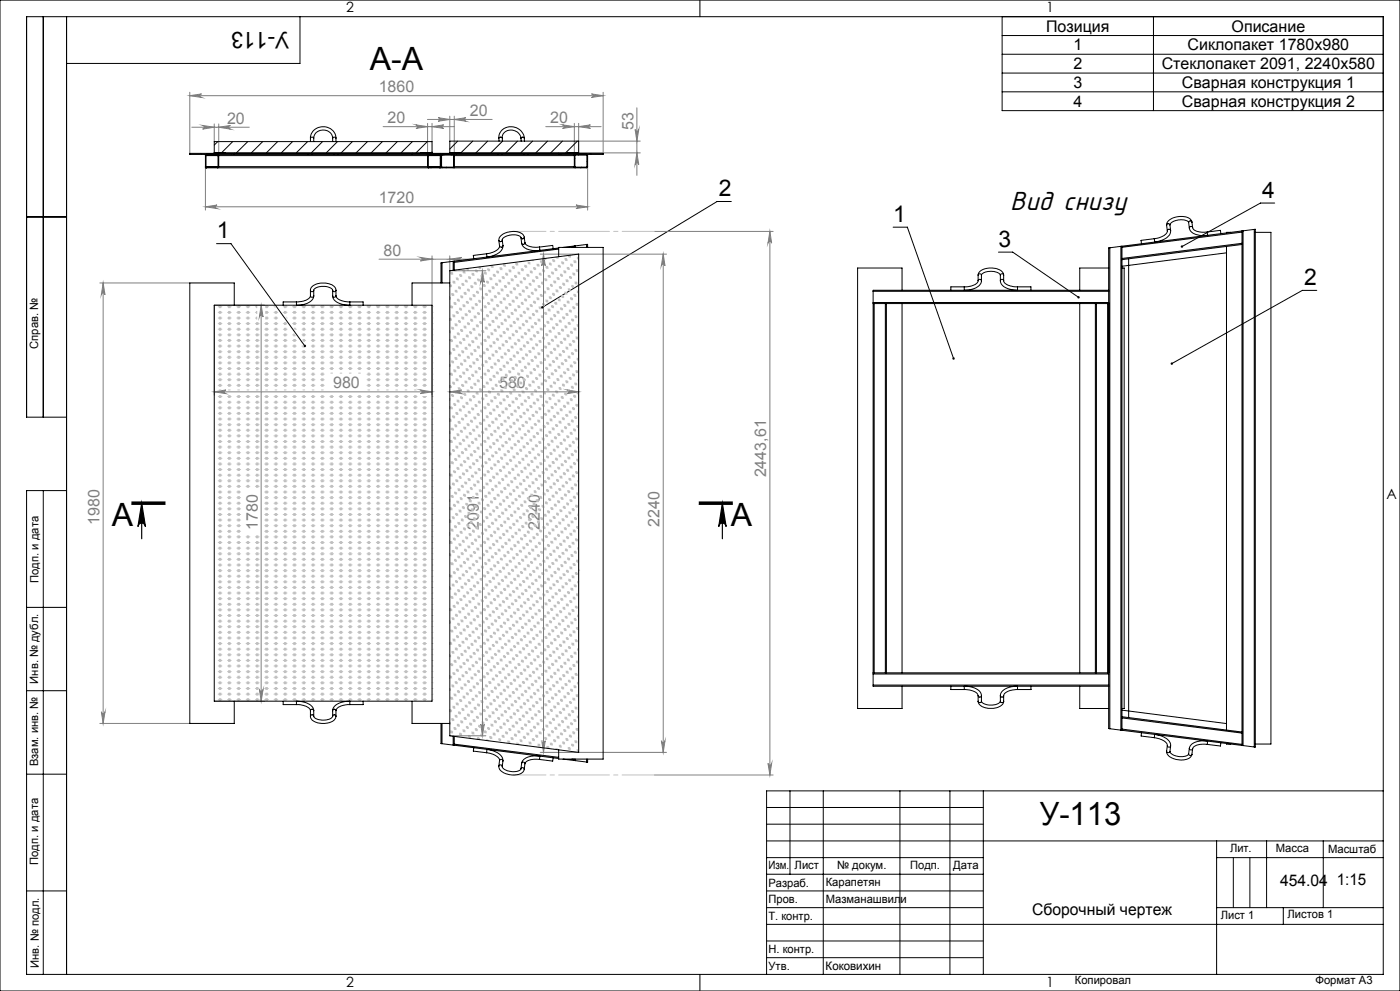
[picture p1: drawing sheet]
<svg xmlns="http://www.w3.org/2000/svg" width="420mm" height="297mm" viewBox="0 0 420 297" stroke-linecap="round" stroke-linejoin="round" font-family="sans-serif">
<defs><g id="words">
<g font-size="9.6">
<text x="111" y="21">A-A</text>
<text x="33.6" y="157.6">A</text>
<text x="219.3" y="157.6">A</text>
<text x="311.9" y="247.3">У-113</text>
</g>
<text font-size="8.8" x="303.1" y="63.1">Вид снизу</text>
<g font-size="6.9">
<text x="86.8" y="9.5" transform="rotate(-180 86.8 9.5)">У-113</text>
<text x="215.6" y="58.8">2</text>
<text x="378.7" y="59.3">4</text>
<text x="65" y="71.4">1</text>
<text x="268" y="66.5">1</text>
<text x="299.6" y="74">3</text>
<text x="391.3" y="85.4">2</text>
</g>
<g font-size="4.8">
<text x="313.8" y="9.4">Позиция</text>
<text x="369.5" y="9.4">Описание</text>
<text x="322" y="15.1">1</text>
<text x="356.3" y="15.1">Сиклопакет 1780х980</text>
<text x="322" y="20.7">2</text>
<text x="348.5" y="20.7">Стеклопакет 2091, 2240х580</text>
<text x="322" y="26.3">3</text>
<text x="354.6" y="26.3">Сварная конструкция 1</text>
<text x="322" y="31.9">4</text>
<text x="354.6" y="31.9">Сварная конструкция 2</text>
<text x="384" y="265.6">454.04</text>
<text x="401" y="265.3">1:15</text>
<text x="309.6" y="274.1">Сборочный чертеж</text>
</g>
<g font-size="4.8" fill="#808080">
<text x="113.6" y="27.6">1860</text>
<text x="141" y="34.7">20</text>
<text x="68.1" y="37">20</text>
<text x="116.3" y="36.9">20</text>
<text x="165.1" y="36.9">20</text>
<text x="190" y="39" transform="rotate(-90 190 39)">53</text>
<text x="113.6" y="60.9">1720</text>
<text x="115" y="76.6">80</text>
<text x="99.9" y="116.3">980</text>
<text x="149.7" y="116.3">580</text>
<text x="229.9" y="143.1" transform="rotate(-90 229.9 143.1)">2443,61</text>
<text x="29.9" y="157.4" transform="rotate(-90 29.9 157.4)">1980</text>
<text x="77.3" y="158.7" transform="rotate(-90 77.3 158.7)">1780</text>
<text x="143.7" y="158.7" transform="rotate(-90 143.7 158.7)">2091</text>
<text x="162" y="158.7" transform="rotate(-90 162 158.7)">2240</text>
<text x="197.9" y="157.9" transform="rotate(-90 197.9 157.9)">2240</text>
</g>
<g font-size="4.2">
<text x="103.8" y="3.7">2</text>
<text x="313.8" y="3.7">1</text>
<text x="415.9" y="149.7">A</text>
<text x="103.8" y="295.7">2</text>
<text x="313.8" y="295.7">1</text>
</g>
<text font-size="3.5" x="247.7" y="290.6">Коковихин</text>
<g font-size="3.4">
<text x="11.5" y="104.5" transform="rotate(-90 11.5 104.5)">Справ. №</text>
<text x="11.6" y="174.7" transform="rotate(-90 11.6 174.7)">Подп. и дата</text>
<text x="11.4" y="204.9" transform="rotate(-90 11.4 204.9)">Инв. № дубл.</text>
<text x="11.4" y="229.6" transform="rotate(-90 11.4 229.6)">Взам. инв. №</text>
<text x="369" y="255.5">Лит.</text>
<text x="382.8" y="255.5">Масса</text>
<text x="398.4" y="255.6">Масштаб</text>
<text x="11.4" y="259.2" transform="rotate(-90 11.4 259.2)">Подп. и дата</text>
<text x="230.5" y="260.5">Изм.</text>
<text x="238.4" y="260.4">Лист</text>
<text x="251.1" y="260.4">№ докум.</text>
<text x="273" y="260.4">Подп.</text>
<text x="286" y="260.4">Дата</text>
<text x="230.5" y="265.7">Разраб.</text>
<text x="247.7" y="265.6">Карапетян</text>
<text x="230.5" y="275.7">Т. контр.</text>
<text x="230.6" y="270.7">Пров.</text>
<text x="247.8" y="270.6">Мазманашвили</text>
<text x="366.2" y="275.3">Лист 1</text>
<text x="386.3" y="275.2">Листов 1</text>
<text x="230.6" y="285.7">Н. контр.</text>
<text x="11.6" y="290" transform="rotate(-90 11.6 290)">Инв. № подл.</text>
<text x="230.6" y="290.7">Утв.</text>
<text x="322.5" y="295">Копировал</text>
<text x="394.6" y="295">Формат А3</text>
</g>
</g></defs>
<path d="M39.5 151.2h10zM39.5 150.8h10M39.5 150.5h10M42.5 150.8l1.1 7a1.13 1.13 0 0 0-1.1-1 1.13 1.13 0 0 0-1.1 1zM42.5 150.8v10.7M209.7 150.8h10M209.7 150.5h10M209.7 151.2h10M216.7 150.8v10.7M216.7 150.8l1.1 7a1.11 1.11 0 0 0-1.1-1 1.11 1.11 0 0 0-1.1 1z" fill="none" stroke="#000" stroke-width=".35"/>
<g fill="none" stroke="#808080" stroke-width=".3">
<path d="M56.9 28.7l3.6-.6a.53 .53 0 0 0-.6 .6 .53 .53 0 0 0 .6 .5zM56.9 27.7v18.2M56.9 28.7h124M57.5 38.1h17.3M60.8 37.6l3.5 .5-3.5 .6a.55 .55 0 0 0 .5-.6 .55 .55 0 0 0-.5-.5zM64.3 37.1v5.3M65.6 38.1l3.5-.5a.55 .55 0 0 0-.5 .5 .55 .55 0 0 0 .5 .6zM65.6 37.1v9.5M114.9 38h21.4M124.8 37.4l3.5 .6-3.5 .5a.53 .53 0 0 0 .5-.5 .53 .53 0 0 0-.5-.6zM128.2 35.8h19.4M128.3 37v9.6"/>
<path d="M129.6 38l3.5-.6a.53 .53 0 0 0-.5 .6 .53 .53 0 0 0 .5 .5zM129.6 37v5.4M131.4 35.3l3.5 .5-3.5 .5a.53 .53 0 0 0 .5-.5 .53 .53 0 0 0-.5-.5zM134.9 34.8v7.5M136.3 35.8l3.5-.5a.53 .53 0 0 0-.5 .5 .53 .53 0 0 0 .5 .5zM136.3 34.8v11.8M163.7 38h16.6M168.8 37.4l3.5 .6-3.5 .5a.53 .53 0 0 0 .5-.5 .53 .53 0 0 0-.5-.6zM172.3 37v9.6M173.6 38l3.5-.6a.53 .53 0 0 0-.5 .6 .53 .53 0 0 0 .5 .5zM173.6 37v5.3h18.5M177.4 28.1l3.5 .6-3.5 .5a.53 .53 0 0 0 .5-.5 .53 .53 0 0 0-.5-.6z"/>
<path d="M180.9 27.7v18.2M190.5 38.8a.55 .55 0 0 0 .6 .5 .55 .55 0 0 0 .5-.5l-.5 3.5zM191.1 32.3v20.3M61.6 49.9v13.1M173.6 45.8h18.5M176.3 49.9v13.1M191.1 45.8l.5 3.5a.55 .55 0 0 0-.5-.5 .55 .55 0 0 0-.6 .5zM61.6 62l3.5-.5a.53 .53 0 0 0-.5 .5 .53 .53 0 0 0 .5 .5zM61.6 62h114.7M113.7 77.7h28M126.1 77.1l3.5 .6-3.5 .5a.53 .53 0 0 0 .5-.5 .53 .53 0 0 0-.5-.6zM129.6 76.7v41.7"/>
<path d="M134.9 76.7v4.4M134.9 77.7l3.6-.6a.53 .53 0 0 0-.6 .6 .53 .53 0 0 0 .6 .5zM162.1 76.2h37.9M163.1 76.2v149.3M163.1 76.2l.5 3.5a.53 .53 0 0 0-.5-.6 .53 .53 0 0 0-.6 .6zM172.8 61.5l3.5 .5-3.5 .5a.53 .53 0 0 0 .5-.5 .53 .53 0 0 0-.5-.5zM196.3 69.4h35.7M199 76.2v149.3M199 76.2l.5 3.5a.55 .55 0 0 0-.6-.5 .55 .55 0 0 0-.5 .5zM231 69.4v162.9M231 69.4l.5 3.5a.55 .55 0 0 0-.6-.6 .55 .55 0 0 0-.5 .6zM30 84.8h26.9"/>
<path d="M30.9 84.8v132M30.9 84.8l.6 3.5a.55 .55 0 0 0-.5-.5 .55 .55 0 0 0-.6 .5zM78.4 91.5v118.6M78.4 91.5l.5 3.5a.55 .55 0 0 0-.5-.5 .55 .55 0 0 0-.6 .5zM79.4 91.5h-15.1v26.9M135 81.1h10.8M144.7 81.1l.6 3.5a.53 .53 0 0 0-.6-.5 .53 .53 0 0 0-.5 .5zM144.7 81.1v139.4M64.3 117.4h65.3M64.3 117.4l3.5-.5a.55 .55 0 0 0-.5 .5 .55 .55 0 0 0 .5 .6zM126.1 116.9l3.5 .5-3.5 .6a.55 .55 0 0 0 .5-.6 .55 .55 0 0 0-.5-.5zM134.9 117.4l3.6-.5a.55 .55 0 0 0-.6 .5 .55 .55 0 0 0 .6 .6z"/>
<path d="M134.9 117.4h38.7M170.1 116.9l3.5 .5-3.5 .6a.55 .55 0 0 0 .5-.6 .55 .55 0 0 0-.5-.5zM30 216.8h26.9M30.4 213.3a.55 .55 0 0 0 .6 .5 .55 .55 0 0 0 .5-.5l-.6 3.5zM64.3 210.1h15.1M77.8 206.7a.55 .55 0 0 0 .6 .5 .55 .55 0 0 0 .5-.5l-.5 3.4zM144.2 217a.53 .53 0 0 0 .5 .5 .53 .53 0 0 0 .6-.5l-.6 3.5zM135 220.5h10.8M162.1 225.5h37.9M162.5 222a.53 .53 0 0 0 .6 .5 .53 .53 0 0 0 .5-.5l-.5 3.5zM196.3 232.3h35.7M198.4 222a.55 .55 0 0 0 .5 .5 .55 .55 0 0 0 .6-.5l-.5 3.5z"/>
<path d="M230.4 228.8a.55 .55 0 0 0 .5 .5 .55 .55 0 0 0 .6-.5l-.5 3.5z"/>
</g>
<g fill="none" stroke="#000" stroke-width=".3">
<path d="M0 0h420v297h-420zM13 5v120M20 5v287M90 5v14h-70M210 0v5M300.6 5v28.2h114.4M300.6 10.7h114.4M300.6 16.3h114.4M346 5v28.2M300.6 21.9h114.4M300.6 27.5h114.4M8 65h12"/>
<path d="M64.9 73h4.4l22.1 30.7M219.4 60.4h-4.3l-52.4 31.7M267.9 68.1h4.3l13.9 39.4M299.5 75.6h4.3l19.8 13.5M382.4 60.9h-4.3l-23.5 13M395 87h-4.3l-39.2 22M20 125h-12v-120h407v287h-407v-145h12M13 147v145M8 182h12M8 207h12M8 232h12M237 237v25"/>
<path d="M247 237v55M270 237v55M285 237v55M295 237v55M415 237h-185v55M230 257h65M230 242h65M230 247h65M230 252h185M365 252v40M365 257h50M370 257v15"/>
<path d="M375 257v15M380 252v20M397 252v20M8 267h12M230 262h65M230 267h65M230 272h65M230 277h185M365 272h50M385 272v5M210 292v5M230 282h65"/>
<path d="M230 287h65"/>
</g>
<path d="M154.1 69.3h42.2M154.1 232.3h42.2" fill="none" stroke="#c0c0c0" stroke-width=".3" stroke-dasharray="15.2 1.3 1.3 1.3" stroke-dashoffset="5.6"/>
<g fill="none" stroke="#c0c0c0" stroke-width=".3">
<path d="M144 80l.3 .2M147.3 79.9l.3 .3M147.3 79.5l.7 .7M147.6 79.5l.4 .3M151 79.2l.7 .6M151 79.5l.3 .3M151.3 79.2l.4 .3M153.7 79.8l.6 .7M154 79.8l.3 .3M154.7 78.8l.7 .7M154.7 79.2l.3 .3M155 78.8l.4 .4"/>
<path d="M156 78.4v.1M156.3 78.4l.1 .1M157.4 79.5l.6 .6M157.4 79.8l.3 .3M157.7 79.5l.3 .3M158.4 78.5l.6 .7M158.4 78.8l.3 .3M158.7 78.5l.3 .3M159.6 78l.1 .1M159.8 77.9l.3 .2M161.1 79.2l.6 .6M161.1 79.5l.3 .3"/>
<path d="M161.4 79.2l.3 .3M162.1 78.1l.6 .7M162.1 78.5l.3 .3M162.4 78.1l.3 .4M163.1 77.5l.3 .3M163.4 77.5l.4 .3M163.7 77.4h.1M163.8 79.8l.6 .7M164.1 79.8l.3 .3M164.8 78.8l.6 .7M164.8 79.1l.3 .3M165.1 78.8l.3 .3"/>
<path d="M165.8 77.8l.6 .7M165.8 78.1l.3 .4M166.1 77.8l.3 .3M166.8 77.1l.3 .3M167 77l.5 .4M167.3 77l.2 .1M167.5 79.5l.6 .6M167.5 79.8l.3 .3M167.8 79.5l.3 .3M168.5 78.5l.6 .6M168.5 78.8l.3 .3M168.8 78.5l.3 .3"/>
<path d="M169.5 77.4l.6 .7M169.5 77.8l.3 .3M169.8 77.4l.3 .3M170.5 76.8l.3 .3M170.6 76.5l.6 .6M170.9 76.5l.3 .3M171.2 79.1l.6 .7M171.2 79.4l.3 .4M171.5 79.1l.3 .3M172.2 78.1l.6 .7M172.2 78.5l.3 .3M172.5 78.1l.3 .3"/>
<path d="M173.2 77.1l.4 .4M173.2 77.4l.3 .3M173.5 77.1l.1 .1M65.5 91.9h1.1M65.5 93.6h1.1M65.5 95.3h1.1M65.5 97h1.1M65.5 98.7h1.1M65.8 91.6h.5M65.8 93.3h.5M65.8 95h.5M65.8 96.7h.5"/>
<path d="M65.8 98.4h.5M65.8 92.2h.5M65.8 93.9h.5M65.8 95.6h.5M65.8 97.3h.5M65.8 99h.5M68.3 91.9h1.1M68.3 93.6h1.1M68.3 95.3h1.1M68.3 97h1.1M68.3 98.7h1.1M68.5 91.6h.6"/>
<path d="M68.5 93.3h.6M68.5 95h.6M68.5 96.7h.6M68.5 98.4h.6M68.5 92.2h.6M68.5 93.9h.6M68.5 95.6h.6M68.5 97.3h.6M68.5 99h.6M71 91.9h1.2M71 93.6h1.2M71 95.3h1.2"/>
<path d="M71 97h1.2M71 98.7h1.2M71.3 91.6h.6M71.3 93.3h.6M71.3 95h.6M71.3 96.7h.6M71.3 98.4h.6M71.3 92.2h.6M71.3 93.9h.6M71.3 95.6h.6M71.3 97.3h.6M71.3 99h.6"/>
<path d="M73.8 91.9h1.2M73.8 93.6h1.2M73.8 95.3h1.2M73.8 97h1.2M73.8 98.7h1.2M74.1 91.6h.5M74.1 93.3h.5M74.1 95h.5M74.1 96.7h.5M74.1 98.4h.5M74.1 92.2h.5M74.1 93.9h.5"/>
<path d="M74.1 95.6h.5M74.1 97.3h.5M74.1 99h.5M76.6 91.9h.5M76.6 93.6h.5M76.6 95.3h.5M76.6 97h1.2M76.6 98.7h1.2M76.9 91.6h.2M76.9 93.3h.2M76.9 95h.2M76.9 96.7h.5"/>
<path d="M76.9 98.4h.5M76.9 92.2h.2M76.9 93.9h.2M76.9 95.6h.2M76.9 97.3h.5M76.9 99h.5M79.4 97h1.1M79.4 98.7h1.1M79.7 91.9h.8M79.7 93.6h.8M79.7 95.3h.8M79.7 91.6h.6"/>
<path d="M79.7 93.3h.6M79.7 95h.6M79.7 96.7h.6M79.7 98.4h.6M79.7 92.2h.6M79.7 93.9h.6M79.7 95.6h.6M79.7 97.3h.6M79.7 99h.6M82.2 91.9h.1M82.2 93.6h1.1M82.2 95.3h1.1"/>
<path d="M82.2 97h1.1M82.2 98.7h1.1M82.5 93.3h.5M82.5 95h.5M82.5 96.7h.5M82.5 98.4h.5M82.5 92.2h.1M82.5 93.9h.5M82.5 95.6h.5M82.5 97.3h.5M82.5 99h.5M85 91.9h1.1"/>
<path d="M85 93.6h1.1M85 97h1M85 98.7h1.1M85.3 91.6h.5M85.3 93.3h.5M85.3 96.7h.5M85.3 98.4h.5M85.3 92.2h.5M85.3 93.9h.5M85.3 97.3h.5M85.3 99h.5M85.8 95h.1"/>
<path d="M86 95.3h.1M87.8 91.9h1.1M87.8 93.6h1.1M87.8 95.3h1.1M87.8 97h1.1M88.1 91.6h.5M88.1 93.3h.5M88.1 95h.5M88.1 96.7h.5M88.1 92.2h.5M88.1 93.9h.5M88.1 95.6h.5"/>
<path d="M88.1 97.3h.5M88.2 98.4h.4M88.4 98.7h.5M90.6 91.9h1.1M90.6 93.6h1.1M90.6 95.3h1.1M90.6 97h1.1M90.6 98.7h1.1M90.9 91.6h.5M90.9 93.3h.5M90.9 95h.5M90.9 96.7h.5"/>
<path d="M90.9 98.4h.5M90.9 92.2h.5M90.9 93.9h.5M90.9 95.6h.5M90.9 97.3h.5M90.9 99h.5M93.4 91.9h1.1M93.4 93.6h1.1M93.4 95.3h1.1M93.4 97h1.1M93.4 98.7h1.1M93.7 91.6h.5"/>
<path d="M93.7 93.3h.5M93.7 95h.5M93.7 96.7h.5M93.7 98.4h.5M93.7 92.2h.5M93.7 93.9h.5M93.7 95.6h.5M93.7 97.3h.5M93.7 99h.5M96.2 91.9h1.1M96.2 93.6h1.1M96.2 95.3h1.1"/>
<path d="M96.2 97h1.1M96.2 98.7h1.1M96.4 91.6h.6M96.4 93.3h.6M96.4 95h.6M96.4 96.7h.6M96.4 98.4h.6M96.4 92.2h.6M96.4 93.9h.6M96.4 95.6h.6M96.4 97.3h.6M96.4 99h.6"/>
<path d="M99 91.9h1M99 93.6h1M99 95.3h1M99 97h1M99 98.7h1M99.2 91.6h.6M99.2 93.3h.6M99.2 95h.6M99.2 96.7h.6M99.2 98.4h.6M99.2 92.2h.6M99.2 93.9h.6"/>
<path d="M99.2 95.6h.6M99.2 97.3h.6M99.2 99h.6M101.7 91.9h1.1M101.7 93.6h1.1M101.7 95.3h1.1M101.7 97h1.1M101.7 98.7h1.1M102 91.6h.6M102 93.3h.6M102 95h.6M102 96.7h.6"/>
<path d="M102 98.4h.6M102 92.2h.6M102 93.9h.6M102 95.6h.6M102 97.3h.6M102 99h.6M104.5 91.9h1.1M104.5 93.6h1.1M104.5 95.3h1.1M104.5 97h1.1M104.5 98.7h1.1M104.8 91.6h.5"/>
<path d="M104.8 93.3h.5M104.8 95h.5M104.8 96.7h.5M104.8 98.4h.5M104.8 92.2h.5M104.8 93.9h.5M104.8 95.6h.5M104.8 97.3h.5M104.8 99h.5M107.3 91.9h1.1M107.3 93.6h1.1M107.3 95.3h1.1"/>
<path d="M107.3 97h1.1M107.3 98.7h1.1M107.6 91.6h.5M107.6 93.3h.5M107.6 95h.5M107.6 96.7h.5M107.6 98.4h.5M107.6 92.2h.5M107.6 93.9h.5M107.6 95.6h.5M107.6 97.3h.5M107.6 99h.5"/>
<path d="M110.1 91.9h1.1M110.1 93.6h1.1M110.1 95.3h1.1M110.1 97h1.1M110.1 98.7h1.1M110.4 91.6h.5M110.4 93.3h.5M110.4 95h.5M110.4 96.7h.5M110.4 98.4h.5M110.4 92.2h.5M110.4 93.9h.5"/>
<path d="M110.4 95.6h.5M110.4 97.3h.5M110.4 99h.5M112.9 91.9h1.1M112.9 93.6h1.1M112.9 95.3h1.1M112.9 97h1.1M112.9 98.7h1.1M113.2 91.6h.5M113.2 93.3h.5M113.2 95h.5M113.2 96.7h.5"/>
<path d="M113.2 98.4h.5M113.2 92.2h.5M113.2 93.9h.5M113.2 95.6h.5M113.2 97.3h.5M113.2 99h.5M115.7 91.9h1.1M115.7 93.6h1.1M115.7 95.3h1.1M115.7 97h1.1M115.7 98.7h1.1M116 91.6h.5"/>
<path d="M116 93.3h.5M116 95h.5M116 96.7h.5M116 98.4h.5M116 92.2h.5M116 93.9h.5M116 95.6h.5M116 97.3h.5M116 99h.5M118.5 91.9h1.1M118.5 93.6h1.1M118.5 95.3h1.1"/>
<path d="M118.5 97h1.1M118.5 98.7h1.1M118.7 91.6h.6M118.7 93.3h.6M118.7 95h.6M118.7 96.7h.6M118.7 98.4h.6M118.7 92.2h.6M118.7 93.9h.6M118.7 95.6h.6M118.7 97.3h.6M118.7 99h.6"/>
<path d="M121.2 91.9h1.1M121.2 93.6h1.1M121.2 95.3h1.1M121.2 97h1.1M121.2 98.7h1.1M121.5 91.6h.6M121.5 93.3h.6M121.5 95h.6M121.5 96.7h.6M121.5 98.4h.6M121.5 92.2h.6M121.5 93.9h.6"/>
<path d="M121.5 95.6h.6M121.5 97.3h.6M121.5 99h.6M124 91.9h1.1M124 93.6h1.1M124 95.3h1.1M124 97h1.1M124 98.7h1.1M124.3 91.6h.5M124.3 93.3h.5M124.3 95h.5M124.3 96.7h.5"/>
<path d="M124.3 98.4h.5M124.3 92.2h.5M124.3 93.9h.5M124.3 95.6h.5M124.3 97.3h.5M124.3 99h.5M126.8 91.9h1.2M126.8 93.6h1.2M126.8 95.3h1.2M126.8 97h1.2M126.8 98.7h1.2M127.1 91.6h.5"/>
<path d="M127.1 93.3h.5M127.1 95h.5M127.1 96.7h.5M127.1 98.4h.5M127.1 92.2h.5M127.1 93.9h.5M127.1 95.6h.5M127.1 97.3h.5M127.1 99h.5M129.6 91.9h.1M129.6 93.6h.1M129.6 95.3h.1"/>
<path d="M129.6 97h.1M129.6 98.7h.1M134.9 85.4l.6 .5M134.9 89.4l.2 .2M134.9 95.5l.6 .5M134.9 99.6l.2 .1M134.9 89.1l.2 .2M134.9 99.2l.2 .2M134.9 85.7l.2 .2M134.9 95.8l.2 .2M135.1 91.6l.7 .7M135.1 95.4l.4 .3"/>
<path d="M135.1 92l.4 .3M135.2 81.6l.7 .6M135.2 85.3l.3 .3M135.2 81.9l.3 .3M135.5 98l.6 .7M135.5 98.4l.3 .3M135.5 87.9l.7 .7M135.5 91.6l.3 .4M135.5 88.3l.3 .3M135.5 81.6l.4 .3M135.8 94.3l.7 .7M135.8 98l.3 .4"/>
<path d="M135.8 94.7l.3 .3M135.9 84.2l.6 .7M135.9 87.9l.3 .4M135.9 84.6l.3 .3M136.2 90.6l.6 .7M136.2 94.3l.3 .3M136.2 91l.3 .3M136.2 84.2l.3 .4M136.2 81l.3 .2M136.5 97l.7 .7M136.5 97.4l.3 .3M136.5 87l.7 .6"/>
<path d="M136.5 90.6l.3 .3M136.5 87.3l.3 .3M136.6 80.9l.2 .3M136.8 83.3l.7 .6M136.8 93.3l.7 .7M136.8 87l.4 .3M136.8 97l.4 .3M136.8 93.7l.4 .3M136.9 83.6l.3 .3M137.2 89.6l.6 .7M137.2 99.7l.6 .7M137.2 93.3l.3 .4"/>
<path d="M137.2 83.3l.3 .3M137.2 90l.3 .3M137.5 85.9l.7 .7M137.5 96l.6 .7M137.5 89.6l.3 .4M137.5 99.7l.3 .3M137.5 86.3l.3 .3M137.5 96.3l.3 .4M137.8 92.3l.7 .7M137.8 96l.3 .3M137.8 92.7l.3 .3M137.9 82.2l.6 .7"/>
<path d="M137.9 85.9l.3 .4M137.9 82.6l.3 .3M138.1 98.7l.7 .7M138.1 99.1l.4 .3M138.2 88.6l.7 .7M138.2 92.3l.3 .3M138.2 89l.3 .3M138.2 82.2l.3 .3M138.5 95l.7 .7M138.5 98.7l.3 .3M138.5 95.4l.3 .3M138.5 84.9l.7 .7"/>
<path d="M138.5 88.6l.4 .3M138.5 85.3l.4 .3M138.9 91.3l.6 .7M138.9 95l.3 .3M138.9 91.6l.3 .4M138.9 81.2l.7 .7M138.9 84.9l.3 .3M138.9 81.6l.3 .3M139.2 97.7l.6 .7M139.2 98l.3 .4M139.2 87.6l.7 .7M139.2 91.3l.3 .3"/>
<path d="M139.2 87.9l.3 .4M139.2 81.2l.4 .3M139.5 94l.7 .6M139.5 97.7l.3 .3M139.5 94.3l.3 .3M139.6 83.9l.6 .7M139.6 87.6l.3 .3M139.6 84.2l.3 .4M139.9 90.3l.6 .6M139.9 83.9l.3 .3M139.9 94l.3 .3M139.9 90.6l.3 .3"/>
<path d="M139.9 80.5l.3 .4M140.1 80.5l.4 .4M140.2 86.6l.7 .7M140.2 96.7l.7 .6M140.2 90.3l.3 .3M140.2 97l.3 .3M140.2 86.9l.3 .3M140.4 80.4l.1 .1M140.5 82.9l.7 .7M140.5 93l.7 .7M140.5 86.6l.4 .3M140.5 96.7l.4 .3"/>
<path d="M140.5 83.3l.4 .3M140.5 93.3l.4 .3M140.9 89.3l.6 .7M140.9 99.4l.6 .6M140.9 93l.3 .3M140.9 89.6l.3 .4M140.9 99.7l.3 .3M140.9 82.9l.3 .3M141.2 95.7l.7 .6M141.2 99.4l.3 .3M141.2 96l.3 .3M141.2 85.6l.7 .7"/>
<path d="M141.2 89.3l.3 .3M141.2 85.9l.3 .4M141.5 92l.7 .6M141.5 95.7l.4 .3M141.5 92.3l.4 .3M141.6 81.9l.6 .6M141.6 85.6l.3 .3M141.6 82.2l.3 .3M141.9 98.4l.6 .6M141.9 98.7l.3 .3M141.9 88.3l.7 .6M141.9 92l.3 .3"/>
<path d="M141.9 88.6l.3 .3M141.9 81.9l.3 .3M142.2 94.6l.7 .7M142.2 98.4l.3 .3M142.2 95l.3 .3M142.2 84.6l.7 .6M142.2 88.3l.4 .3M142.2 84.9l.4 .3M142.6 90.9l.6 .7M142.6 94.6l.3 .4M142.6 91.3l.3 .3M142.6 80.9l.6 .6"/>
<path d="M142.6 84.6l.3 .3M142.6 81.2l.3 .3M142.9 97.3l.6 .7M142.9 97.7l.3 .3M142.9 87.3l.7 .6M142.9 80.9l.3 .3M142.9 90.9l.3 .4M142.9 87.6l.3 .3M143.2 83.6l.7 .6M143.2 93.7l.7 .6M143.2 87.3l.4 .3M143.2 97.3l.3 .3"/>
<path d="M143.2 94l.3 .3M143.3 83.9l.3 .3M143.6 90l.6 .6M143.6 83.6l.3 .3M143.6 93.7l.3 .3M143.6 80.2l.3 .3M143.6 90.3l.3 .3M143.7 80l.6 .5M143.9 86.3l.7 .6M143.9 96.3l.6 .7M143.9 90l.3 .3M143.9 86.6l.3 .3"/>
<path d="M143.9 96.7l.3 .3M144.2 92.6l.7 .7M144.2 96.3l.3 .4M144.2 93l.3 .3M144.3 82.5l.6 .7M144.3 86.3l.3 .3M144.3 82.9l.3 .3M144.5 99l.7 .7M144.5 99.4l.4 .3M144.6 88.9l.6 .7M144.6 92.6l.3 .4M144.6 89.3l.3 .3"/>
<path d="M144.6 82.5l.3 .4M144.9 95.3l.7 .7M144.9 99l.3 .3M144.9 95.7l.3 .3M144.9 85.2l.7 .7M144.9 88.9l.3 .3M144.9 85.6l.3 .3M145.2 91.6l.7 .7M145.2 95.3l.4 .3M145.2 92l.4 .3M145.3 81.5l.6 .7M145.3 85.2l.3 .3"/>
<path d="M145.3 81.9l.3 .3M145.6 98l.6 .7M145.6 98.4l.3 .3M145.6 87.9l.7 .7M145.6 91.6l.3 .3M145.6 88.3l.3 .3M145.6 81.5l.3 .3M145.9 94.3l.7 .7M145.9 98l.3 .3M145.9 94.6l.3 .4M145.9 84.2l.7 .7M145.9 87.9l.4 .3"/>
<path d="M145.9 84.6l.4 .3M146.3 80.5l.6 .7M146.3 90.6l.6 .7M146.3 84.2l.3 .4M146.3 94.3l.3 .3M146.3 90.9l.3 .4M146.3 80.9l.3 .3M146.6 86.9l.6 .7M146.6 97l.6 .6M146.6 90.6l.3 .3M146.6 97.3l.3 .3M146.6 80.5l.3 .4"/>
<path d="M146.6 87.2l.3 .4M146.9 83.2l.7 .7M146.9 93.3l.7 .7M146.9 86.9l.3 .3M146.9 97l.3 .3M146.9 83.6l.3 .3M146.9 93.6l.3 .4M147.2 89.6l.7 .7M147.2 99.7l.7 .7M147.2 93.3l.4 .3M147.2 90l.4 .3M147.3 83.2l.3 .3"/>
<path d="M147.6 96l.6 .7M147.6 99.7l.3 .3M147.6 96.3l.3 .4M147.6 85.9l.7 .7M147.6 89.6l.3 .3M147.6 86.3l.3 .3M147.9 92.3l.7 .7M147.9 96l.3 .3M147.9 92.6l.3 .4M148 82.2l.6 .7M148 85.9l.3 .3M148 82.5l.3 .4"/>
<path d="M148.2 98.7l.7 .6M148.2 99l.4 .3M148.3 88.6l.6 .6M148.3 92.3l.3 .3M148.3 88.9l.3 .3M148.3 82.2l.3 .3M148.6 95l.7 .6M148.6 98.7l.3 .3M148.6 95.3l.3 .3M148.6 84.9l.7 .6M148.6 88.6l.3 .3M148.6 85.2l.3 .3"/>
<path d="M148.9 91.3l.7 .6M148.9 95l.4 .3M148.9 91.6l.4 .3M149 81.2l.6 .6M149 84.9l.3 .3M149 81.5l.3 .3M149.3 97.6l.6 .7M149.3 98l.3 .3M149.3 87.6l.7 .6M149.3 81.2l.3 .3M149.3 91.3l.3 .3M149.3 87.9l.3 .3"/>
<path d="M149.6 83.9l.7 .7M149.6 94l.7 .6M149.6 87.6l.4 .3M149.6 97.6l.3 .4M149.6 94.3l.3 .3M149.6 84.2l.4 .4M150 80.2l.6 .7M150 90.3l.6 .6M150 83.9l.3 .3M150 94l.3 .3M150 80.5l.3 .4M150 90.6l.3 .3"/>
<path d="M150.3 86.6l.7 .6M150.3 96.7l.6 .6M150.3 90.3l.3 .3M150.3 86.9l.3 .3M150.3 97l.3 .3M150.3 80.2l.3 .3M150.6 93l.7 .6M150.6 96.7l.3 .3M150.6 93.3l.3 .3M150.6 82.9l.7 .6M150.6 86.6l.4 .3M150.6 83.2l.4 .3"/>
<path d="M150.9 99.3l.7 .7M150.9 99.7l.4 .3M151 89.2l.6 .7M151 93l.3 .3M151 89.6l.3 .3M151 82.9l.3 .3M151.3 95.6l.6 .7M151.3 99.3l.3 .4M151.3 96l.3 .3M151.3 85.5l.7 .7M151.3 89.2l.3 .4M151.3 85.9l.3 .3"/>
<path d="M151.6 91.9l.7 .7M151.6 95.6l.3 .4M151.6 92.3l.3 .3M151.7 81.8l.6 .7M151.7 85.5l.3 .4M151.7 82.2l.3 .3M151.9 98.3l.7 .7M151.9 98.7l.4 .3M152 88.2l.6 .7M152 91.9l.3 .3M152 88.6l.3 .3M152 81.8l.3 .4"/>
<path d="M152.3 94.6l.7 .7M152.3 98.3l.3 .3M152.3 95l.3 .3M152.3 84.6l.7 .6M152.3 88.2l.3 .4M152.3 84.9l.3 .3M152.6 80.9l.7 .6M152.6 90.9l.7 .7M152.6 84.6l.4 .3M152.6 94.6l.4 .4M152.6 91.3l.4 .3M152.7 81.2l.3 .3"/>
<path d="M153 87.2l.6 .7M153 97.3l.6 .7M153 90.9l.3 .4M153 97.6l.3 .4M153 80.9l.3 .3M153 87.6l.3 .3M153.3 83.5l.7 .7M153.3 93.6l.7 .7M153.3 87.2l.3 .4M153.3 97.3l.3 .3M153.3 83.9l.3 .3M153.3 94l.3 .3"/>
<path d="M153.6 89.9l.7 .7M153.6 93.6l.4 .3M153.6 90.3l.4 .3M153.7 83.5l.3 .4M153.7 80.2l.3 .3M154 96.3l.6 .7M154 96.7l.3 .3M154 86.2l.7 .7M154 89.9l.3 .3M154 86.6l.3 .3M154.3 92.6l.7 .7M154.3 96.3l.3 .3"/>
<path d="M154.3 93l.3 .3M154.3 82.5l.7 .7M154.3 86.2l.4 .3M154.3 82.9l.4 .3M154.6 99l.7 .7M154.6 99.3l.3 .4M154.7 88.9l.6 .7M154.7 92.6l.3 .3M154.7 89.2l.3 .4M154.7 82.5l.3 .3M155 95.3l.6 .7M155 99l.3 .3"/>
<path d="M155 95.6l.3 .4M155 85.2l.7 .7M155 88.9l.3 .3M155 85.5l.3 .4M155.3 91.6l.7 .6M155.3 95.3l.3 .3M155.3 91.9l.3 .3M155.4 81.5l.6 .7M155.4 85.2l.3 .3M155.4 81.8l.3 .4M155.6 98l.7 .6M155.6 98.3l.4 .3"/>
<path d="M155.7 87.9l.7 .7M155.7 81.5l.3 .3M155.7 91.6l.3 .3M155.7 88.2l.3 .3M156 84.2l.7 .7M156 94.3l.7 .7M156 87.9l.4 .3M156 98l.3 .3M156 94.6l.3 .3M156 84.6l.4 .3M156.4 80.5l.6 .7M156.4 90.6l.6 .7"/>
<path d="M156.4 84.2l.3 .3M156.4 94.3l.3 .3M156.4 80.9l.3 .3M156.4 90.9l.3 .4M156.7 86.9l.6 .7M156.7 97l.6 .6M156.7 90.6l.3 .3M156.7 87.2l.3 .4M156.7 97.3l.3 .3M156.7 80.5l.3 .3M157 93.3l.7 .6M157 97l.3 .3"/>
<path d="M157 93.6l.3 .3M157 83.2l.7 .7M157 86.9l.3 .3M157 83.5l.3 .4M157.3 99.7l.7 .6M157.3 89.6l.7 .6M157.3 93.3l.4 .3M157.3 89.9l.4 .3M157.4 83.2l.3 .3M157.7 96l.6 .6M157.7 99.7l.3 .3M157.7 96.3l.3 .3"/>
<path d="M157.7 85.9l.7 .6M157.7 89.6l.3 .3M157.7 86.2l.3 .3M158 92.2l.7 .7M158 96l.3 .3M158 92.6l.3 .3M158 82.2l.7 .6M158 85.9l.4 .3M158 82.5l.4 .3M158.3 98.6l.7 .7M158.3 99l.3 .3M158.4 88.6l.6 .6"/>
<path d="M158.4 92.2l.3 .4M158.4 88.9l.3 .3M158.4 82.2l.3 .3M158.7 95l.6 .6M158.7 98.6l.3 .4M158.7 95.3l.3 .3M158.7 84.9l.6 .6M158.7 88.6l.3 .3M158.7 85.2l.3 .3M159 81.2l.7 .6M159 91.3l.7 .6M159 84.9l.3 .3"/>
<path d="M159 95l.3 .3M159 91.6l.3 .3M159.1 81.5l.3 .3M159.3 87.6l.7 .6M159.3 97.6l.7 .7M159.3 91.3l.4 .3M159.3 98l.4 .3M159.4 81.2l.3 .3M159.4 87.9l.3 .3M159.7 83.9l.7 .6M159.7 93.9l.6 .7M159.7 87.6l.3 .3"/>
<path d="M159.7 97.6l.3 .4M159.7 84.2l.3 .3M159.7 94.3l.3 .3M160 90.2l.7 .7M160 93.9l.3 .4M160 90.6l.3 .3M160.1 80.1l.6 .7M160.1 83.9l.3 .3M160.1 80.5l.3 .3M160.3 96.6l.7 .7M160.3 97l.4 .3M160.4 86.5l.6 .7"/>
<path d="M160.4 90.2l.3 .4M160.4 86.9l.3 .3M160.4 80.1l.3 .4M160.7 92.9l.7 .7M160.7 96.6l.3 .3M160.7 93.3l.3 .3M160.7 82.8l.7 .7M160.7 86.5l.3 .4M160.7 83.2l.3 .3M161 99.3l.7 .7M161 99.7l.3 .3M161 89.2l.7 .7"/>
<path d="M161 92.9l.4 .3M161 89.6l.4 .3M161.1 82.8l.3 .3M161.4 95.6l.6 .7M161.4 99.3l.3 .3M161.4 96l.3 .3M161.4 85.5l.7 .7M161.4 89.2l.3 .3M161.4 85.9l.3 .3M161.7 91.9l.7 .7M161.7 95.6l.3 .3M161.7 92.2l.3 .4"/>
<path d="M161.7 81.8l.7 .7M161.7 85.5l.4 .4M161.7 82.2l.4 .3M162 98.3l.7 .7M162 98.6l.3 .4M162.1 88.2l.6 .7M162.1 81.8l.3 .4M162.1 91.9l.3 .3M162.1 88.5l.3 .4M162.4 84.5l.7 .7M162.4 94.6l.7 .7M162.4 88.2l.3 .3"/>
<path d="M162.4 98.3l.3 .3M162.4 94.9l.3 .3M162.4 84.9l.3 .3M162.7 80.8l.7 .7M162.7 90.9l.7 .7M162.7 84.5l.4 .3M162.7 94.6l.4 .3M162.7 81.2l.4 .3M162.7 91.3l.4 .3M163.1 87.2l.6 .7M163.1 97.3l.6 .7M163.1 90.9l.3 .3"/>
<path d="M163.1 87.6l.3 .3M163.1 97.6l.3 .4M163.1 80.8l.3 .3M163.4 93.6l.6 .7M163.4 97.3l.3 .3M163.4 93.9l.3 .4M163.4 83.5l.7 .7M163.4 87.2l.3 .3M163.4 83.9l.3 .3M163.7 100l.7 .6M163.7 89.9l.7 .7M163.7 93.6l.3 .3"/>
<path d="M163.7 90.2l.3 .4M163.8 83.5l.3 .3M163.8 80.1l.3 .4M164 96.3l.7 .6M164 100l.4 .3M164 96.6l.4 .3M164.1 86.2l.6 .7M164.1 89.9l.3 .3M164.1 86.5l.3 .4M164.4 92.6l.7 .6M164.4 96.3l.3 .3M164.4 92.9l.3 .3"/>
<path d="M164.4 82.5l.7 .6M164.4 86.2l.3 .3M164.4 82.8l.3 .3M164.7 99l.7 .6M164.7 99.3l.3 .3M164.7 88.9l.7 .6M164.7 92.6l.4 .3M164.7 89.2l.4 .3M164.8 82.5l.3 .3M165.1 95.3l.6 .6M165.1 99l.3 .3M165.1 95.6l.3 .3"/>
<path d="M165.1 85.2l.6 .7M165.1 88.9l.3 .3M165.1 85.5l.3 .3M165.4 81.5l.7 .7M165.4 91.6l.7 .6M165.4 85.2l.3 .3M165.4 95.3l.3 .3M165.4 91.9l.3 .3M165.5 81.8l.3 .4M165.7 87.9l.7 .6M165.7 98l.7 .6M165.7 91.6l.4 .3"/>
<path d="M165.7 98.3l.4 .3M165.8 81.5l.3 .3M165.8 88.2l.3 .3M166.1 84.2l.7 .6M166.1 94.3l.6 .6M166.1 87.9l.3 .3M166.1 98l.3 .3M166.1 84.5l.3 .3M166.1 94.6l.3 .3M166.4 90.6l.7 .6M166.4 94.3l.3 .3M166.4 90.9l.3 .3"/>
<path d="M166.4 80.5l.7 .6M166.4 84.2l.4 .3M166.4 80.8l.4 .3M166.7 96.9l.7 .7M166.7 97.3l.4 .3M166.8 86.9l.6 .6M166.8 90.6l.3 .3M166.8 87.2l.3 .3M166.8 80.5l.3 .3M167.1 93.2l.6 .7M167.1 96.9l.3 .4M167.1 93.6l.3 .3"/>
<path d="M167.1 83.1l.7 .7M167.1 86.9l.3 .3M167.1 83.5l.3 .3M167.4 99.6l.7 .7M167.4 100l.3 .3M167.4 89.5l.7 .7M167.4 93.2l.3 .4M167.4 89.9l.3 .3M167.5 83.1l.3 .4M167.7 95.9l.7 .7M167.7 99.6l.4 .3M167.7 96.3l.4 .3"/>
<path d="M167.8 85.9l.7 .6M167.8 89.5l.3 .3M167.8 86.2l.3 .3M168.1 92.2l.7 .7M168.1 95.9l.3 .3M168.1 92.6l.3 .3M168.1 82.2l.7 .6M168.1 85.9l.4 .3M168.1 82.5l.4 .3M168.4 98.6l.7 .7M168.4 99l.3 .3M168.5 88.5l.6 .7"/>
<path d="M168.5 82.2l.3 .3M168.5 92.2l.3 .4M168.5 88.9l.3 .3M168.8 84.8l.6 .7M168.8 94.9l.6 .7M168.8 88.5l.3 .4M168.8 98.6l.3 .4M168.8 95.2l.3 .4M168.8 85.2l.3 .3M169.1 81.1l.7 .7M169.1 91.2l.7 .7M169.1 84.8l.3 .4"/>
<path d="M169.1 94.9l.3 .3M169.1 81.5l.3 .3M169.1 91.6l.3 .3M169.4 87.5l.7 .7M169.4 97.6l.7 .7M169.4 91.2l.4 .3M169.4 87.9l.4 .3M169.4 98l.4 .3M169.5 81.1l.3 .4M169.8 93.9l.6 .7M169.8 97.6l.3 .3M169.8 94.3l.3 .3"/>
<path d="M169.8 83.8l.7 .7M169.8 87.5l.3 .3M169.8 84.2l.3 .3M170.1 90.2l.7 .7M170.1 93.9l.3 .3M170.1 90.6l.3 .3M170.1 80.1l.7 .7M170.1 83.8l.4 .3M170.1 80.5l.4 .3M170.4 96.6l.7 .7M170.4 96.9l.3 .4M170.5 86.5l.6 .7"/>
<path d="M170.5 90.2l.3 .3M170.5 86.9l.3 .3M170.5 80.1l.3 .3M170.8 92.9l.6 .7M170.8 96.6l.3 .3M170.8 93.2l.3 .4M170.8 82.8l.7 .7M170.8 86.5l.3 .3M170.8 83.1l.3 .4M171.1 99.3l.7 .6M171.1 99.6l.3 .3M171.1 89.2l.7 .6"/>
<path d="M171.1 92.9l.3 .3M171.1 89.5l.3 .3M171.2 82.8l.3 .3M171.4 95.6l.7 .6M171.4 99.3l.4 .3M171.4 95.9l.4 .3M171.5 85.5l.6 .7M171.5 89.2l.3 .3M171.5 85.8l.3 .4M171.8 81.8l.7 .7M171.8 91.9l.7 .7M171.8 85.5l.3 .3"/>
<path d="M171.8 95.6l.3 .3M171.8 92.2l.3 .4M171.8 82.2l.4 .3M172.1 88.2l.7 .7M172.1 98.3l.7 .7M172.1 91.9l.4 .3M172.1 98.6l.3 .4M172.2 81.8l.3 .3M172.2 88.5l.3 .4M172.5 84.5l.6 .7M172.5 94.6l.6 .6M172.5 88.2l.3 .3"/>
<path d="M172.5 98.3l.3 .3M172.5 84.8l.3 .4M172.5 94.9l.3 .3M172.8 90.9l.7 .6M172.8 94.6l.3 .3M172.8 91.2l.3 .3M172.8 80.8l.7 .7M172.8 84.5l.3 .3M172.8 81.1l.3 .4M173.1 97.3l.5 .5M173.1 97.6l.4 .3M173.1 87.2l.5 .5"/>
<path d="M173.1 90.9l.4 .3M173.1 87.5l.4 .3M173.2 80.8l.3 .3M173.5 93.6l.1 .1M173.5 97.3l.1 .1M173.5 93.9l.1 .1M173.5 83.5l.1 .1M173.5 87.2l.1 .1M173.5 83.8l.1 .2M65.5 100.4h1.1M65.5 102h1.1M65.5 103.7h1.1"/>
<path d="M65.5 105.4h1.1M65.5 107.1h1.1M65.5 108.8h1.1M65.5 110.5h1.1M65.5 112.1h1.1M65.5 113.8h1.1M65.5 115.5h1.1M65.5 118.8h1.1M65.8 100.1h.5M65.8 101.7h.5M65.8 103.4h.5M65.8 105.1h.5"/>
<path d="M65.8 106.8h.5M65.8 108.5h.5M65.8 110.2h.5M65.8 111.8h.5M65.8 113.5h.5M65.8 115.2h.5M65.8 116.9h.5M65.8 118.6h.5M65.8 100.6h.5M65.8 102.3h.5M65.8 104h.5M65.8 105.7h.5"/>
<path d="M65.8 107.4h.5M65.8 109h.5M65.8 110.7h.5M65.8 112.4h.5M65.8 114.1h.5M65.8 115.8h.5M65.8 119.1h.5M68.3 100.4h1.1M68.3 102h1.1M68.3 103.7h1.1M68.3 105.4h1.1M68.3 107.1h1.1"/>
<path d="M68.3 108.8h1.1M68.3 110.5h1.1M68.3 112.1h1.1M68.3 113.8h1.1M68.3 115.5h1.1M68.3 118.8h1.1M68.5 100.1h.6M68.5 101.7h.6M68.5 103.4h.6M68.5 105.1h.6M68.5 106.8h.6M68.5 108.5h.6"/>
<path d="M68.5 110.2h.6M68.5 111.8h.6M68.5 113.5h.6M68.5 115.2h.6M68.5 116.9h.6M68.5 118.6h.6M68.5 100.6h.6M68.5 102.3h.6M68.5 104h.6M68.5 105.7h.6M68.5 107.4h.6M68.5 109h.6"/>
<path d="M68.5 110.7h.6M68.5 112.4h.6M68.5 114.1h.6M68.5 115.8h.6M68.5 119.1h.6M71 100.4h1.2M71 102h1.2M71 103.7h1.2M71 105.4h1.2M71 107.1h1.2M71 108.8h1.2M71 110.5h1.2"/>
<path d="M71 112.1h1.2M71 113.8h1.2M71 115.5h1.2M71 118.8h1.2M71.3 100.1h.6M71.3 101.7h.6M71.3 103.4h.6M71.3 105.1h.6M71.3 106.8h.6M71.3 108.5h.6M71.3 110.2h.6M71.3 111.8h.6"/>
<path d="M71.3 113.5h.6M71.3 115.2h.6M71.3 116.9h.6M71.3 118.6h.6M71.3 100.6h.6M71.3 102.3h.6M71.3 104h.6M71.3 105.7h.6M71.3 107.4h.6M71.3 109h.6M71.3 110.7h.6M71.3 112.4h.6"/>
<path d="M71.3 114.1h.6M71.3 115.8h.6M71.3 119.1h.6M73.8 100.4h1.2M73.8 102h1.2M73.8 103.7h1.2M73.8 105.4h1.2M73.8 107.1h1.2M73.8 108.8h1.2M73.8 110.5h1.2M73.8 112.1h1.2M73.8 113.8h1.2"/>
<path d="M73.8 115.5h1.2M73.8 118.8h1.2M74.1 100.1h.5M74.1 101.7h.5M74.1 103.4h.5M74.1 105.1h.5M74.1 106.8h.5M74.1 108.5h.5M74.1 110.2h.5M74.1 111.8h.5M74.1 113.5h.5M74.1 115.2h.5"/>
<path d="M74.1 116.9h.5M74.1 118.6h.5M74.1 100.6h.5M74.1 102.3h.5M74.1 104h.5M74.1 105.7h.5M74.1 107.4h.5M74.1 109h.5M74.1 110.7h.5M74.1 112.4h.5M74.1 114.1h.5M74.1 115.8h.5"/>
<path d="M74.1 119.1h.5M76.6 100.4h1.2M76.6 102h1.2M76.6 103.7h1.2M76.6 105.4h1.2M76.6 107.1h1.2M76.6 108.8h1.2M76.6 110.5h1.2M76.6 112.1h1.2M76.6 113.8h1.2M76.6 115.5h1.2M76.6 118.8h1.2"/>
<path d="M76.9 100.1h.5M76.9 101.7h.5M76.9 103.4h.5M76.9 105.1h.5M76.9 106.8h.5M76.9 108.5h.5M76.9 110.2h.5M76.9 111.8h.5M76.9 113.5h.5M76.9 115.2h.5M76.9 116.9h.5M76.9 118.6h.5"/>
<path d="M76.9 100.6h.5M76.9 102.3h.5M76.9 104h.5M76.9 105.7h.5M76.9 107.4h.5M76.9 109h.5M76.9 110.7h.5M76.9 112.4h.5M76.9 114.1h.5M76.9 115.8h.5M76.9 119.1h.5M79.4 100.4h1.1"/>
<path d="M79.4 102h1.1M79.4 103.7h1.1M79.4 105.4h1.1M79.4 107.1h1.1M79.4 108.8h1.1M79.4 110.5h1.1M79.4 112.1h1.1M79.4 113.8h1.1M79.4 115.5h1.1M79.4 118.8h1.1M79.7 100.1h.6M79.7 101.7h.6"/>
<path d="M79.7 103.4h.6M79.7 105.1h.6M79.7 106.8h.6M79.7 108.5h.6M79.7 110.2h.6M79.7 111.8h.6M79.7 113.5h.6M79.7 115.2h.6M79.7 116.9h.6M79.7 118.6h.6M79.7 100.6h.6M79.7 102.3h.6"/>
<path d="M79.7 104h.6M79.7 105.7h.6M79.7 107.4h.6M79.7 109h.6M79.7 110.7h.6M79.7 112.4h.6M79.7 114.1h.6M79.7 115.8h.6M79.7 119.1h.6M82.2 100.4h1.1M82.2 102h1.1M82.2 103.7h1.1"/>
<path d="M82.2 105.4h1.1M82.2 107.1h1.1M82.2 108.8h1.1M82.2 110.5h1.1M82.2 112.1h1.1M82.2 113.8h1.1M82.2 115.5h1.1M82.2 118.8h1.1M82.5 100.1h.5M82.5 101.7h.5M82.5 103.4h.5M82.5 105.1h.5"/>
<path d="M82.5 106.8h.5M82.5 108.5h.5M82.5 110.2h.5M82.5 111.8h.5M82.5 113.5h.5M82.5 115.2h.5M82.5 116.9h.5M82.5 118.6h.5M82.5 100.6h.5M82.5 102.3h.5M82.5 104h.5M82.5 105.7h.5"/>
<path d="M82.5 107.4h.5M82.5 109h.5M82.5 110.7h.5M82.5 112.4h.5M82.5 114.1h.5M82.5 115.8h.5M82.5 119.1h.5M85 100.4h1.1M85 102h1.1M85 103.7h1.1M85 105.4h1.1M85 107.1h1.1"/>
<path d="M85 108.8h1.1M85 110.5h1.1M85 112.1h1.1M85 113.8h1.1M85 115.5h1.1M85 118.8h1.1M85.3 100.1h.5M85.3 101.7h.5M85.3 103.4h.5M85.3 105.1h.5M85.3 106.8h.5M85.3 108.5h.5"/>
<path d="M85.3 110.2h.5M85.3 111.8h.5M85.3 113.5h.5M85.3 115.2h.5M85.3 116.9h.5M85.3 118.6h.5M85.3 100.6h.5M85.3 102.3h.5M85.3 104h.5M85.3 105.7h.5M85.3 107.4h.5M85.3 109h.5"/>
<path d="M85.3 110.7h.5M85.3 112.4h.5M85.3 114.1h.5M85.3 115.8h.5M85.3 119.1h.5M87.8 100.4h.6M87.8 102h1.1M87.8 103.7h1.1M87.8 105.4h1.1M87.8 107.1h1.1M87.8 108.8h1.1M87.8 110.5h1.1"/>
<path d="M87.8 112.1h1.1M87.8 113.8h1.1M87.8 115.5h1.1M87.8 118.8h1.1M88.1 100.1h.1M88.1 101.7h.5M88.1 103.4h.5M88.1 105.1h.5M88.1 106.8h.5M88.1 108.5h.5M88.1 110.2h.5M88.1 111.8h.5"/>
<path d="M88.1 113.5h.5M88.1 115.2h.5M88.1 116.9h.5M88.1 118.6h.5M88.1 100.6h.5M88.1 102.3h.5M88.1 104h.5M88.1 105.7h.5M88.1 107.4h.5M88.1 109h.5M88.1 110.7h.5M88.1 112.4h.5"/>
<path d="M88.1 114.1h.5M88.1 115.8h.5M88.1 119.1h.5M90.6 100.4h1.1M90.6 103.7h.3M90.6 105.4h1.1M90.6 107.1h1.1M90.6 108.8h1.1M90.6 110.5h1.1M90.6 112.1h1.1M90.6 113.8h1.1M90.6 115.5h1.1"/>
<path d="M90.6 118.8h1.1M90.9 102h.8M90.9 100.1h.5M90.9 101.7h.5M90.9 105.1h.5M90.9 106.8h.5M90.9 108.5h.5M90.9 110.2h.5M90.9 111.8h.5M90.9 113.5h.5M90.9 115.2h.5M90.9 116.9h.5"/>
<path d="M90.9 118.6h.5M90.9 100.6h.5M90.9 104h.5M90.9 105.7h.5M90.9 107.4h.5M90.9 109h.5M90.9 110.7h.5M90.9 112.4h.5M90.9 114.1h.5M90.9 115.8h.5M90.9 119.1h.5M91.1 102.3h.3"/>
<path d="M91.4 103.7h.3M93.4 100.4h1.1M93.4 102h1.1M93.4 103.7h1.1M93.4 105.4h1.1M93.4 107.1h1.1M93.4 108.8h1.1M93.4 110.5h1.1M93.4 112.1h1.1M93.4 113.8h1.1M93.4 115.5h1.1M93.4 118.8h1.1"/>
<path d="M93.7 100.1h.5M93.7 101.7h.5M93.7 103.4h.5M93.7 105.1h.5M93.7 106.8h.5M93.7 108.5h.5M93.7 110.2h.5M93.7 111.8h.5M93.7 113.5h.5M93.7 115.2h.5M93.7 116.9h.5M93.7 118.6h.5"/>
<path d="M93.7 100.6h.5M93.7 102.3h.5M93.7 104h.5M93.7 105.7h.5M93.7 107.4h.5M93.7 109h.5M93.7 110.7h.5M93.7 112.4h.5M93.7 114.1h.5M93.7 115.8h.5M93.7 119.1h.5M96.2 100.4h1.1"/>
<path d="M96.2 102h1.1M96.2 103.7h1.1M96.2 105.4h1.1M96.2 107.1h1.1M96.2 108.8h1.1M96.2 110.5h1.1M96.2 112.1h1.1M96.2 113.8h1.1M96.2 115.5h1.1M96.2 118.8h1.1M96.4 100.1h.6M96.4 101.7h.6"/>
<path d="M96.4 103.4h.6M96.4 105.1h.6M96.4 106.8h.6M96.4 108.5h.6M96.4 110.2h.6M96.4 111.8h.6M96.4 113.5h.6M96.4 115.2h.6M96.4 116.9h.6M96.4 118.6h.6M96.4 100.6h.6M96.4 102.3h.6"/>
<path d="M96.4 104h.6M96.4 105.7h.6M96.4 107.4h.6M96.4 109h.6M96.4 110.7h.6M96.4 112.4h.6M96.4 114.1h.6M96.4 115.8h.6M96.4 119.1h.6M99 100.4h1M99 102h1M99 103.7h1"/>
<path d="M99 105.4h1M99 107.1h1M99 108.8h1M99 110.5h1M99 118.8h1M99.2 100.1h.6M99.2 101.7h.6M99.2 103.4h.6M99.2 105.1h.6M99.2 106.8h.6M99.2 108.5h.6M99.2 110.2h.6"/>
<path d="M99.2 111.8h.6M99.2 118.6h.6M99.2 100.6h.6M99.2 102.3h.6M99.2 104h.6M99.2 105.7h.6M99.2 107.4h.6M99.2 109h.6M99.2 110.7h.6M99.2 119.1h.6M101.7 100.4h1.1M101.7 102h1.1"/>
<path d="M101.7 103.7h1.1M101.7 105.4h1.1M101.7 107.1h1.1M101.7 108.8h1.1M101.7 110.5h1.1M101.7 118.8h1.1M102 100.1h.6M102 101.7h.6M102 103.4h.6M102 105.1h.6M102 106.8h.6M102 108.5h.6"/>
<path d="M102 110.2h.6M102 111.8h.6M102 118.6h.6M102 100.6h.6M102 102.3h.6M102 104h.6M102 105.7h.6M102 107.4h.6M102 109h.6M102 110.7h.6M102 119.1h.6M104.5 100.4h1.1"/>
<path d="M104.5 102h1.1M104.5 103.7h1.1M104.5 105.4h1.1M104.5 107.1h1.1M104.5 108.8h1.1M104.5 110.5h1.1M104.5 118.8h1.1M104.8 100.1h.5M104.8 101.7h.5M104.8 103.4h.5M104.8 105.1h.5M104.8 106.8h.5"/>
<path d="M104.8 108.5h.5M104.8 110.2h.5M104.8 111.8h.5M104.8 118.6h.5M104.8 100.6h.5M104.8 102.3h.5M104.8 104h.5M104.8 105.7h.5M104.8 107.4h.5M104.8 109h.5M104.8 110.7h.5M104.8 119.1h.5"/>
<path d="M107.3 100.4h1.1M107.3 102h1.1M107.3 103.7h1.1M107.3 105.4h1.1M107.3 107.1h1.1M107.3 108.8h1.1M107.3 110.5h1.1M107.3 118.8h1.1M107.6 100.1h.5M107.6 101.7h.5M107.6 103.4h.5M107.6 105.1h.5"/>
<path d="M107.6 106.8h.5M107.6 108.5h.5M107.6 110.2h.5M107.6 111.8h.5M107.6 118.6h.5M107.6 100.6h.5M107.6 102.3h.5M107.6 104h.5M107.6 105.7h.5M107.6 107.4h.5M107.6 109h.5M107.6 110.7h.5"/>
<path d="M107.6 119.1h.5M110.1 100.4h1.1M110.1 102h1.1M110.1 103.7h1.1M110.1 105.4h1.1M110.1 107.1h1.1M110.1 108.8h1.1M110.1 110.5h1.1M110.1 112.1h1.1M110.1 113.8h1.1M110.1 115.5h1.1M110.1 118.8h1.1"/>
<path d="M110.4 100.1h.5M110.4 101.7h.5M110.4 103.4h.5M110.4 105.1h.5M110.4 106.8h.5M110.4 108.5h.5M110.4 110.2h.5M110.4 111.8h.5M110.4 113.5h.5M110.4 115.2h.5M110.4 116.9h.5M110.4 118.6h.5"/>
<path d="M110.4 100.6h.5M110.4 102.3h.5M110.4 104h.5M110.4 105.7h.5M110.4 107.4h.5M110.4 109h.5M110.4 110.7h.5M110.4 112.4h.5M110.4 114.1h.5M110.4 115.8h.5M110.4 119.1h.5M112.9 100.4h1.1"/>
<path d="M112.9 102h1.1M112.9 103.7h1.1M112.9 105.4h1.1M112.9 107.1h1.1M112.9 108.8h1.1M112.9 110.5h1.1M112.9 112.1h1.1M112.9 113.8h1.1M112.9 115.5h1.1M112.9 118.8h1.1M113.2 100.1h.5M113.2 101.7h.5"/>
<path d="M113.2 103.4h.5M113.2 105.1h.5M113.2 106.8h.5M113.2 108.5h.5M113.2 110.2h.5M113.2 111.8h.5M113.2 113.5h.5M113.2 115.2h.5M113.2 116.9h.5M113.2 118.6h.5M113.2 100.6h.5M113.2 102.3h.5"/>
<path d="M113.2 104h.5M113.2 105.7h.5M113.2 107.4h.5M113.2 109h.5M113.2 110.7h.5M113.2 112.4h.5M113.2 114.1h.5M113.2 115.8h.5M113.2 119.1h.5M115.7 100.4h1.1M115.7 102h1.1M115.7 103.7h1.1"/>
<path d="M115.7 105.4h1.1M115.7 107.1h1.1M115.7 108.8h1.1M115.7 110.5h1.1M115.7 112.1h1.1M115.7 113.8h1.1M115.7 115.5h1.1M115.7 118.8h1.1M116 100.1h.5M116 101.7h.5M116 103.4h.5M116 105.1h.5"/>
<path d="M116 106.8h.5M116 108.5h.5M116 110.2h.5M116 111.8h.5M116 113.5h.5M116 115.2h.5M116 116.9h.5M116 118.6h.5M116 100.6h.5M116 102.3h.5M116 104h.5M116 105.7h.5"/>
<path d="M116 107.4h.5M116 109h.5M116 110.7h.5M116 112.4h.5M116 114.1h.5M116 115.8h.5M116 119.1h.5M118.5 100.4h1.1M118.5 102h1.1M118.5 103.7h1.1M118.5 105.4h1.1M118.5 107.1h1.1"/>
<path d="M118.5 108.8h1.1M118.5 110.5h1.1M118.5 112.1h1.1M118.5 113.8h1.1M118.5 115.5h1.1M118.5 118.8h1.1M118.7 100.1h.6M118.7 101.7h.6M118.7 103.4h.6M118.7 105.1h.6M118.7 106.8h.6M118.7 108.5h.6"/>
<path d="M118.7 110.2h.6M118.7 111.8h.6M118.7 113.5h.6M118.7 115.2h.6M118.7 116.9h.6M118.7 118.6h.6M118.7 100.6h.6M118.7 102.3h.6M118.7 104h.6M118.7 105.7h.6M118.7 107.4h.6M118.7 109h.6"/>
<path d="M118.7 110.7h.6M118.7 112.4h.6M118.7 114.1h.6M118.7 115.8h.6M118.7 119.1h.6M121.2 100.4h1.1M121.2 102h1.1M121.2 103.7h1.1M121.2 105.4h1.1M121.2 107.1h1.1M121.2 108.8h1.1M121.2 110.5h1.1"/>
<path d="M121.2 112.1h1.1M121.2 113.8h1.1M121.2 115.5h1.1M121.2 118.8h1.1M121.5 100.1h.6M121.5 101.7h.6M121.5 103.4h.6M121.5 105.1h.6M121.5 106.8h.6M121.5 108.5h.6M121.5 110.2h.6M121.5 111.8h.6"/>
<path d="M121.5 113.5h.6M121.5 115.2h.6M121.5 116.9h.6M121.5 118.6h.6M121.5 100.6h.6M121.5 102.3h.6M121.5 104h.6M121.5 105.7h.6M121.5 107.4h.6M121.5 109h.6M121.5 110.7h.6M121.5 112.4h.6"/>
<path d="M121.5 114.1h.6M121.5 115.8h.6M121.5 119.1h.6M124 100.4h1.1M124 102h1.1M124 103.7h1.1M124 105.4h1.1M124 107.1h1.1M124 108.8h1.1M124 110.5h1.1M124 112.1h1.1M124 113.8h1.1"/>
<path d="M124 115.5h1.1M124 118.8h1.1M124.3 100.1h.5M124.3 101.7h.5M124.3 103.4h.5M124.3 105.1h.5M124.3 106.8h.5M124.3 108.5h.5M124.3 110.2h.5M124.3 111.8h.5M124.3 113.5h.5M124.3 115.2h.5"/>
<path d="M124.3 116.9h.5M124.3 118.6h.5M124.3 100.6h.5M124.3 102.3h.5M124.3 104h.5M124.3 105.7h.5M124.3 107.4h.5M124.3 109h.5M124.3 110.7h.5M124.3 112.4h.5M124.3 114.1h.5M124.3 115.8h.5"/>
<path d="M124.3 119.1h.5M126.8 100.4h1.2M126.8 102h1.2M126.8 103.7h1.2M126.8 105.4h1.2M126.8 107.1h1.2M126.8 108.8h1.2M126.8 110.5h1.2M126.8 112.1h1.2M126.8 113.8h1.2M126.8 115.5h1.2M126.8 118.8h1.2"/>
<path d="M127.1 100.1h.5M127.1 101.7h.5M127.1 103.4h.5M127.1 105.1h.5M127.1 106.8h.5M127.1 108.5h.5M127.1 110.2h.5M127.1 111.8h.5M127.1 113.5h.5M127.1 115.2h.5M127.1 100.6h.5M127.1 102.3h.5"/>
<path d="M127.1 104h.5M127.1 105.7h.5M127.1 107.4h.5M127.1 109h.5M127.1 110.7h.5M127.1 112.4h.5M127.1 114.1h.5M127.1 115.8h.5M127.1 119.1h.5M129.6 100.4h.1M129.6 102h.1M129.6 103.7h.1"/>
<path d="M129.6 105.4h.1M129.6 107.1h.1M129.6 108.8h.1M129.6 110.5h.1M129.6 112.1h.1M129.6 113.8h.1M129.6 115.5h.1M129.6 118.8h.1M134.9 105.6l.5 .5M134.9 109.6l.2 .2M134.9 115.7l.5 .5M134.9 119.8l.2 .1"/>
<path d="M134.9 109.3l.2 .2M134.9 119.4l.2 .1M134.9 105.9l.2 .2M134.9 116.1l.2 .1M135.1 101.7l.7 .7M135.1 111.8l.6 .7M135.1 105.4l.3 .4M135.1 115.5l.3 .3M135.1 102.1l.4 .3M135.1 112.1l.3 .4M135.4 108.1l.7 .7M135.4 118.2l.7 .7"/>
<path d="M135.4 111.8l.3 .3M135.4 118.5l.3 .3M135.5 101.7l.3 .4M135.5 108.5l.3 .3M135.7 114.5l.7 .7M135.7 118.2l.4 .3M135.8 104.4l.7 .7M135.8 108.1l.3 .3M135.8 104.8l.3 .3M135.8 114.9l.3 .3M136.1 110.8l.7 .7M136.1 114.5l.3 .3"/>
<path d="M136.1 111.2l.3 .3M136.1 100.7l.7 .7M136.1 104.4l.4 .3M136.1 101.1l.4 .3M136.4 117.2l.7 .7M136.4 117.5l.3 .4M136.5 107.1l.6 .7M136.5 110.8l.3 .3M136.5 107.5l.3 .3M136.5 100.7l.3 .3M136.8 113.5l.6 .7M136.8 117.2l.3 .3"/>
<path d="M136.8 113.8l.3 .4M136.8 103.4l.7 .7M136.8 107.1l.3 .3M136.8 103.7l.3 .4M137.1 119.9l.7 .6M137.1 109.8l.7 .7M137.1 113.5l.3 .3M137.1 110.1l.3 .4M137.2 103.4l.3 .3M137.2 100l.3 .4M137.4 116.2l.7 .6M137.4 119.9l.4 .3"/>
<path d="M137.4 116.5l.4 .3M137.5 106.1l.6 .6M137.5 109.8l.3 .3M137.5 106.4l.3 .3M137.8 112.5l.7 .6M137.8 116.2l.3 .3M137.8 112.8l.3 .3M137.8 102.4l.7 .7M137.8 106.1l.3 .3M137.8 102.7l.3 .3M138.1 118.9l.7 .6M138.1 119.2l.3 .3"/>
<path d="M138.1 108.8l.7 .7M138.1 102.4l.4 .3M138.1 112.5l.4 .3M138.1 109.1l.4 .3M138.5 105.1l.6 .7M138.5 115.2l.6 .6M138.5 108.8l.3 .3M138.5 118.9l.3 .3M138.5 115.5l.3 .3M138.5 105.4l.3 .4M138.8 111.5l.7 .6M138.8 115.2l.3 .3"/>
<path d="M138.8 101.4l.7 .7M138.8 105.1l.3 .3M138.8 101.7l.3 .4M138.8 111.8l.3 .3M139.1 107.8l.7 .6M139.1 117.9l.7 .6M139.1 111.5l.4 .3M139.1 108.1l.4 .3M139.1 118.2l.4 .3M139.2 101.4l.3 .3M139.5 114.2l.6 .6M139.5 117.9l.3 .3"/>
<path d="M139.5 114.5l.3 .3M139.5 104.1l.7 .6M139.5 107.8l.3 .3M139.5 104.4l.3 .3M139.8 110.5l.7 .6M139.8 114.2l.3 .3M139.8 110.8l.3 .3M139.8 100.4l.7 .6M139.8 104.1l.4 .3M139.8 100.7l.4 .3M140.1 116.8l.7 .7M140.1 117.2l.3 .3"/>
<path d="M140.2 106.7l.6 .7M140.2 110.5l.3 .3M140.2 107.1l.3 .3M140.2 100.4l.3 .3M140.5 113.1l.6 .7M140.5 116.8l.3 .4M140.5 113.5l.3 .3M140.5 103.1l.7 .6M140.5 106.7l.3 .4M140.5 103.4l.3 .3M140.8 119.5l.7 .7M140.8 119.9l.3 .3"/>
<path d="M140.8 109.5l.7 .6M140.8 113.1l.3 .3M140.8 109.8l.3 .3M140.9 103.1l.3 .3M141.1 115.8l.7 .7M141.1 119.5l.4 .3M141.1 116.2l.4 .3M141.2 105.8l.6 .6M141.2 109.5l.3 .3M141.2 106.1l.3 .3M141.5 102.1l.7 .6M141.5 112.1l.6 .7"/>
<path d="M141.5 105.8l.3 .3M141.5 112.5l.3 .3M141.5 115.8l.3 .4M141.5 102.4l.4 .3M141.8 108.4l.7 .7M141.8 118.5l.7 .7M141.8 112.1l.3 .4M141.8 118.8l.3 .4M141.9 102.1l.3 .3M141.9 108.8l.3 .3M142.1 114.8l.7 .7M142.1 118.5l.4 .3"/>
<path d="M142.2 104.7l.6 .7M142.2 108.4l.3 .4M142.2 105.1l.3 .3M142.2 115.2l.3 .3M142.5 111.1l.7 .7M142.5 114.8l.3 .3M142.5 111.5l.3 .3M142.5 101l.7 .7M142.5 104.7l.3 .4M142.5 101.4l.3 .3M142.8 117.5l.7 .7M142.8 117.9l.3 .3"/>
<path d="M142.8 107.4l.7 .7M142.8 111.1l.4 .3M142.8 107.8l.4 .3M142.9 101l.3 .3M143.2 113.8l.6 .7M143.2 117.5l.3 .3M143.2 114.2l.3 .3M143.2 103.7l.7 .7M143.2 107.4l.3 .3M143.2 104.1l.3 .3M143.5 110.1l.7 .7M143.5 113.8l.3 .3"/>
<path d="M143.5 110.5l.3 .3M143.5 100l.7 .7M143.5 103.7l.4 .3M143.5 100.4l.4 .3M143.8 116.5l.7 .7M143.8 116.8l.3 .4M143.9 106.4l.6 .7M143.9 110.1l.3 .3M143.9 106.7l.3 .4M143.9 100l.3 .4M144.2 112.8l.7 .6M144.2 116.5l.3 .3"/>
<path d="M144.2 113.1l.3 .3M144.2 102.7l.7 .7M144.2 106.4l.3 .3M144.2 103l.3 .4M144.5 119.2l.7 .6M144.5 119.5l.3 .3M144.5 109.1l.7 .7M144.5 102.7l.4 .3M144.5 112.8l.4 .3M144.5 109.4l.4 .4M144.9 105.4l.6 .7M144.9 115.5l.6 .7"/>
<path d="M144.9 109.1l.3 .3M144.9 119.2l.3 .3M144.9 115.8l.3 .4M144.9 105.8l.3 .3M145.2 111.8l.6 .7M145.2 115.5l.3 .3M145.2 101.7l.7 .7M145.2 105.4l.3 .3M145.2 102.1l.3 .3M145.2 112.1l.3 .4M145.5 108.1l.7 .7M145.5 118.2l.7 .6"/>
<path d="M145.5 111.8l.3 .3M145.5 108.4l.3 .4M145.5 118.5l.3 .3M145.6 101.7l.3 .3M145.8 114.5l.7 .6M145.8 118.2l.4 .3M145.8 114.8l.4 .3M145.9 104.4l.6 .7M145.9 108.1l.3 .3M145.9 104.7l.3 .4M146.2 110.8l.7 .6M146.2 114.5l.3 .3"/>
<path d="M146.2 111.1l.3 .3M146.2 100.7l.7 .6M146.2 104.4l.3 .3M146.2 101l.3 .3M146.5 117.2l.7 .6M146.5 117.5l.3 .3M146.5 107.1l.7 .6M146.5 110.8l.4 .3M146.5 107.4l.4 .3M146.6 100.7l.3 .3M146.9 113.4l.6 .7M146.9 117.2l.3 .3"/>
<path d="M146.9 113.8l.3 .3M146.9 103.4l.7 .6M146.9 107.1l.3 .3M146.9 103.7l.3 .3M147.2 119.8l.6 .7M147.2 109.8l.7 .6M147.2 113.4l.3 .4M147.2 110.1l.3 .3M147.2 103.4l.4 .3M147.2 100l.4 .4M147.5 116.2l.7 .6M147.5 119.8l.3 .4"/>
<path d="M147.5 116.5l.3 .3M147.6 106.1l.6 .6M147.6 109.8l.3 .3M147.6 106.4l.3 .3M147.9 102.4l.7 .6M147.9 112.5l.7 .6M147.9 106.1l.3 .3M147.9 116.2l.3 .3M147.9 102.7l.3 .3M147.9 112.8l.3 .3M148.2 108.8l.7 .6M148.2 118.8l.7 .7"/>
<path d="M148.2 112.5l.4 .3M148.2 119.2l.3 .3M148.2 102.4l.4 .3M148.2 109.1l.4 .3M148.6 105.1l.6 .6M148.6 115.1l.6 .7M148.6 108.8l.3 .3M148.6 118.8l.3 .4M148.6 105.4l.3 .3M148.6 115.5l.3 .3M148.9 111.4l.6 .7M148.9 115.1l.3 .4"/>
<path d="M148.9 111.8l.3 .3M148.9 101.3l.7 .7M148.9 105.1l.3 .3M148.9 101.7l.3 .3M149.2 117.8l.7 .7M149.2 118.2l.3 .3M149.2 107.7l.7 .7M149.2 111.4l.3 .4M149.2 108.1l.3 .3M149.3 101.3l.3 .4M149.5 114.1l.7 .7M149.5 117.8l.4 .3"/>
<path d="M149.5 114.5l.4 .3M149.6 104l.6 .7M149.6 107.7l.3 .4M149.6 104.4l.3 .3M149.9 110.4l.7 .7M149.9 114.1l.3 .3M149.9 110.8l.3 .3M149.9 100.4l.7 .6M149.9 104l.3 .3M149.9 100.7l.3 .3M150.2 116.8l.7 .7M150.2 117.2l.3 .3"/>
<path d="M150.2 106.7l.7 .7M150.2 110.4l.4 .4M150.2 107.1l.4 .3M150.3 100.4l.3 .3M150.6 113.1l.6 .7M150.6 116.8l.3 .4M150.6 113.4l.3 .4M150.6 103l.6 .7M150.6 106.7l.3 .4M150.6 103.4l.3 .3M150.9 119.5l.7 .7M150.9 119.8l.3 .4"/>
<path d="M150.9 109.4l.7 .7M150.9 103l.3 .4M150.9 113.1l.3 .3M150.9 109.8l.3 .3M151.2 105.7l.7 .7M151.2 115.8l.7 .7M151.2 109.4l.4 .3M151.2 119.5l.4 .3M151.2 116.2l.4 .3M151.3 106.1l.3 .3M151.6 112.1l.6 .7M151.6 115.8l.3 .3"/>
<path d="M151.6 102l.7 .7M151.6 105.7l.3 .3M151.6 102.4l.3 .3M151.6 112.5l.3 .3M151.9 108.4l.7 .7M151.9 118.5l.6 .7M151.9 112.1l.3 .3M151.9 108.8l.3 .3M151.9 118.8l.3 .4M151.9 102l.4 .3M152.2 114.8l.7 .7M152.2 118.5l.3 .3"/>
<path d="M152.2 115.1l.3 .4M152.3 104.7l.6 .7M152.3 108.4l.3 .3M152.3 105.1l.3 .3M152.6 111.1l.6 .7M152.6 114.8l.3 .3M152.6 111.4l.3 .4M152.6 101l.7 .7M152.6 104.7l.3 .3M152.6 101.3l.3 .4M152.9 117.5l.7 .6M152.9 117.8l.3 .3"/>
<path d="M152.9 107.4l.7 .7M152.9 111.1l.3 .3M152.9 107.7l.3 .4M153 101l.3 .3M153.2 113.8l.7 .6M153.2 117.5l.4 .3M153.2 114.1l.4 .3M153.3 103.7l.7 .6M153.3 107.4l.3 .3M153.3 104l.3 .3M153.6 110.1l.7 .7M153.6 113.8l.3 .3"/>
<path d="M153.6 110.4l.3 .3M153.6 100l.7 .7M153.6 103.7l.4 .3M153.6 100.4l.4 .3M153.9 116.5l.7 .7M153.9 116.8l.3 .3M154 106.4l.6 .7M154 100l.3 .3M154 110.1l.3 .3M154 106.7l.3 .4M154.3 102.7l.6 .7M154.3 112.8l.6 .6"/>
<path d="M154.3 106.4l.3 .3M154.3 116.5l.3 .3M154.3 103l.3 .4M154.3 113.1l.3 .3M154.6 109.1l.7 .6M154.6 119.2l.7 .6M154.6 112.8l.3 .3M154.6 119.5l.3 .3M154.6 102.7l.3 .3M154.6 109.4l.3 .3M154.9 105.4l.7 .6M154.9 115.5l.7 .6"/>
<path d="M154.9 109.1l.4 .3M154.9 119.2l.4 .3M154.9 105.7l.4 .3M154.9 115.8l.4 .3M155.3 111.8l.6 .6M155.3 115.5l.3 .3M155.3 112.1l.3 .3M155.3 101.7l.7 .6M155.3 105.4l.3 .3M155.3 102l.3 .3M155.6 118.1l.6 .7M155.6 118.5l.3 .3"/>
<path d="M155.6 108.1l.7 .6M155.6 111.8l.3 .3M155.6 108.4l.3 .3M155.6 101.7l.4 .3M155.9 114.4l.7 .7M155.9 118.1l.3 .4M155.9 114.8l.3 .3M156 104.3l.6 .7M156 108.1l.3 .3M156 104.7l.3 .3M156.3 110.8l.7 .6M156.3 114.4l.3 .4"/>
<path d="M156.3 111.1l.3 .3M156.3 100.7l.7 .6M156.3 104.3l.3 .4M156.3 101l.3 .3M156.6 117.2l.7 .6M156.6 117.5l.3 .3M156.6 107.1l.7 .6M156.6 110.8l.4 .3M156.6 107.4l.4 .3M156.7 100.7l.3 .3M157 113.4l.6 .7M157 117.2l.3 .3"/>
<path d="M157 113.8l.3 .3M157 103.4l.6 .6M157 107.1l.3 .3M157 103.7l.3 .3M157.3 119.8l.6 .7M157.3 109.7l.6 .7M157.3 103.4l.3 .3M157.3 113.4l.3 .4M157.3 100l.4 .3M157.3 110.1l.3 .3M157.6 106l.7 .7M157.6 116.1l.7 .7"/>
<path d="M157.6 109.7l.3 .4M157.6 119.8l.3 .4M157.6 116.5l.3 .3M157.7 106.4l.3 .3M157.9 112.4l.7 .7M157.9 116.1l.4 .3M158 102.3l.6 .7M158 106l.3 .4M158 102.7l.3 .3M158 112.8l.3 .3M158.3 108.7l.7 .7M158.3 118.8l.6 .7"/>
<path d="M158.3 112.4l.3 .3M158.3 109.1l.3 .3M158.3 119.2l.3 .3M158.3 102.3l.3 .4M158.6 115.1l.7 .7M158.6 118.8l.3 .3M158.6 115.5l.3 .3M158.6 105l.7 .7M158.6 108.7l.4 .3M158.6 105.4l.4 .3M159 111.4l.6 .7M159 115.1l.3 .3"/>
<path d="M159 111.8l.3 .3M159 101.3l.7 .7M159 105l.3 .3M159 101.7l.3 .3M159.3 117.8l.6 .7M159.3 118.1l.3 .4M159.3 107.7l.7 .7M159.3 111.4l.3 .3M159.3 108.1l.3 .3M159.3 101.3l.4 .4M159.6 114.1l.7 .7M159.6 117.8l.3 .3"/>
<path d="M159.6 114.4l.3 .4M159.7 104l.6 .7M159.7 107.7l.3 .4M159.7 104.3l.3 .4M160 110.4l.7 .7M160 114.1l.3 .3M160 110.7l.3 .4M160 100.3l.7 .7M160 104l.3 .3M160 100.7l.3 .3M160.3 116.8l.7 .7M160.3 117.1l.3 .3"/>
<path d="M160.3 106.7l.7 .7M160.3 100.3l.4 .3M160.3 110.4l.4 .3M160.3 107.1l.4 .3M160.7 103l.6 .7M160.7 113.1l.6 .7M160.7 106.7l.3 .3M160.7 116.8l.3 .3M160.7 113.4l.3 .4M160.7 103.4l.3 .3M161 109.4l.6 .7M161 119.5l.6 .7"/>
<path d="M161 113.1l.3 .3M161 119.8l.3 .4M161 103l.3 .3M161 109.7l.3 .4M161.3 105.7l.7 .7M161.3 115.8l.7 .6M161.3 109.4l.3 .3M161.3 119.5l.3 .3M161.3 106l.3 .4M161.3 116.1l.3 .3M161.6 112.1l.7 .6M161.6 115.8l.4 .3"/>
<path d="M161.6 112.4l.4 .3M161.7 102l.6 .7M161.7 105.7l.3 .3M161.7 102.3l.3 .4M162 118.5l.6 .6M162 118.8l.3 .3M162 108.4l.7 .6M162 112.1l.3 .3M162 108.7l.3 .3M162 102l.3 .3M162.3 114.8l.7 .6M162.3 118.5l.3 .3"/>
<path d="M162.3 115.1l.3 .3M162.3 104.7l.7 .6M162.3 108.4l.4 .3M162.3 105l.4 .3M162.7 111.1l.6 .6M162.7 114.8l.3 .3M162.7 111.4l.3 .3M162.7 101l.7 .7M162.7 104.7l.3 .3M162.7 101.3l.3 .3M163 117.5l.7 .6M163 117.8l.3 .3"/>
<path d="M163 107.4l.7 .7M163 111.1l.3 .3M163 107.7l.3 .3M163.1 101l.3 .3M163.3 113.8l.7 .6M163.3 117.5l.4 .3M163.3 114.1l.4 .3M163.4 103.7l.6 .6M163.4 107.4l.3 .3M163.4 104l.3 .3M163.7 110.1l.6 .6M163.7 103.7l.3 .3"/>
<path d="M163.7 113.8l.3 .3M163.7 100.3l.3 .3M163.7 110.4l.3 .3M164 106.4l.7 .6M164 116.4l.7 .7M164 110.1l.3 .3M164 116.8l.3 .3M164 106.7l.4 .3M164.3 112.7l.7 .7M164.3 116.4l.4 .4M164.4 102.7l.6 .6M164.4 106.4l.3 .3"/>
<path d="M164.4 103l.3 .3M164.4 113.1l.3 .3M164.7 109l.6 .7M164.7 119.1l.6 .7M164.7 112.7l.3 .4M164.7 109.4l.3 .3M164.7 119.5l.3 .3M164.7 102.7l.3 .3M165 115.4l.7 .7M165 119.1l.3 .3M165 115.8l.3 .3M165 105.3l.7 .7"/>
<path d="M165 109l.3 .4M165 105.7l.3 .3M165.3 111.7l.7 .7M165.3 115.4l.4 .3M165.3 112.1l.4 .3M165.4 101.7l.7 .6M165.4 105.3l.3 .4M165.4 102l.3 .3M165.7 118.1l.6 .7M165.7 118.5l.3 .3M165.7 108.1l.7 .6M165.7 111.7l.3 .3"/>
<path d="M165.7 108.4l.3 .3M165.7 101.7l.4 .3M166 114.4l.7 .7M166 118.1l.3 .3M166 114.8l.3 .3M166.1 104.3l.6 .7M166.1 108.1l.3 .3M166.1 104.7l.3 .3M166.4 110.7l.6 .7M166.4 114.4l.3 .4M166.4 111.1l.3 .3M166.4 100.6l.6 .7"/>
<path d="M166.4 104.3l.3 .4M166.4 101l.3 .3M166.7 117.1l.7 .7M166.7 117.4l.3 .4M166.7 107l.7 .7M166.7 100.6l.3 .4M166.7 110.7l.3 .4M166.7 107.4l.3 .3M167 103.3l.7 .7M167 113.4l.7 .7M167 107l.4 .3M167 117.1l.4 .3"/>
<path d="M167 113.8l.4 .3M167.1 103.7l.3 .3M167.4 109.7l.6 .7M167.4 119.8l.6 .7M167.4 113.4l.3 .3M167.4 103.3l.3 .3M167.4 110.1l.3 .3M167.7 106l.7 .7M167.7 116.1l.6 .7M167.7 109.7l.3 .3M167.7 119.8l.3 .3M167.7 106.4l.3 .3"/>
<path d="M167.7 116.4l.3 .4M168 112.4l.7 .7M168 116.1l.3 .3M168 112.7l.3 .4M168.1 102.3l.6 .7M168.1 106l.3 .3M168.1 102.7l.3 .3M168.3 118.8l.7 .6M168.3 119.1l.4 .3M168.4 108.7l.7 .7M168.4 112.4l.3 .3M168.4 109l.3 .4"/>
<path d="M168.4 102.3l.3 .3M168.7 115.1l.7 .6M168.7 118.8l.3 .3M168.7 115.4l.3 .3M168.7 105l.7 .7M168.7 108.7l.4 .3M168.7 105.3l.4 .4M169.1 111.4l.6 .6M169.1 115.1l.3 .3M169.1 111.7l.3 .3M169.1 101.3l.7 .7M169.1 105l.3 .3"/>
<path d="M169.1 101.6l.3 .4M169.4 117.8l.6 .6M169.4 118.1l.3 .3M169.4 107.7l.7 .7M169.4 111.4l.3 .3M169.4 108l.3 .4M169.4 101.3l.4 .3M169.7 114.1l.7 .7M169.7 117.8l.3 .3M169.7 114.4l.3 .4M169.8 104l.6 .7M169.8 107.7l.3 .3"/>
<path d="M169.8 104.3l.3 .4M170.1 100.3l.6 .7M170.1 110.4l.6 .7M170.1 104l.3 .3M170.1 114.1l.3 .3M170.1 100.6l.3 .4M170.1 110.7l.3 .4M170.4 106.7l.7 .6M170.4 116.8l.7 .6M170.4 110.4l.3 .3M170.4 117.1l.3 .3M170.4 100.3l.3 .3"/>
<path d="M170.4 107l.3 .3M170.7 113.1l.7 .6M170.7 116.8l.4 .3M170.7 103l.7 .6M170.7 106.7l.4 .3M170.7 103.3l.4 .3M170.7 113.4l.4 .3M171.1 109.4l.6 .6M171.1 119.4l.6 .7M171.1 113.1l.3 .3M171.1 109.7l.3 .3M171.1 119.8l.3 .3"/>
<path d="M171.1 103l.3 .3M171.4 115.7l.6 .7M171.4 119.4l.3 .4M171.4 116.1l.3 .3M171.4 105.7l.7 .6M171.4 109.4l.3 .3M171.4 106l.3 .3M171.7 112l.7 .7M171.7 115.7l.3 .4M171.7 112.4l.3 .3M171.8 102l.6 .6M171.8 105.7l.3 .3"/>
<path d="M171.8 102.3l.3 .3M172 118.4l.7 .7M172 118.8l.4 .3M172.1 108.4l.7 .6M172.1 112l.3 .4M172.1 108.7l.3 .3M172.1 102l.3 .3M172.4 114.8l.7 .6M172.4 118.4l.3 .3M172.4 115.1l.3 .3M172.4 104.7l.7 .6M172.4 108.4l.4 .3"/>
<path d="M172.4 105l.4 .3M172.8 111.1l.6 .6M172.8 114.8l.3 .3M172.8 111.4l.3 .3M172.8 101l.6 .6M172.8 104.7l.3 .3M172.8 101.3l.3 .3M173.1 117.4l.5 .6M173.1 117.8l.3 .3M173.1 107.3l.5 .6M173.1 101l.3 .3M173.1 111.1l.3 .3"/>
<path d="M173.1 107.7l.3 .3M173.4 103.6l.2 .2M173.4 113.7l.2 .2M173.4 107.3l.2 .2M173.4 117.4l.2 .2M173.4 114.1l.2 .2M173.5 104l.1 .2M65.5 120.5h1.1M65.5 122.2h1.1M65.5 123.9h1.1M65.5 125.6h1.1M65.5 127.3h1.1"/>
<path d="M65.5 128.9h1.1M65.5 130.6h1.1M65.5 132.3h1.1M65.5 134h1.1M65.5 135.7h1.1M65.5 137.4h1.1M65.5 139.1h1.1M65.8 120.3h.5M65.8 122h.5M65.8 123.6h.5M65.8 125.3h.5M65.8 127h.5"/>
<path d="M65.8 128.7h.5M65.8 130.3h.5M65.8 132h.5M65.8 133.7h.5M65.8 135.4h.5M65.8 137.1h.5M65.8 138.7h.5M65.8 120.8h.5M65.8 122.5h.5M65.8 124.2h.5M65.8 125.9h.5M65.8 127.6h.5"/>
<path d="M65.8 129.2h.5M65.8 130.9h.5M65.8 132.6h.5M65.8 134.3h.5M65.8 136h.5M65.8 137.7h.5M65.8 139.3h.5M68.3 120.5h1.1M68.3 122.2h1.1M68.3 123.9h1.1M68.3 125.6h1.1M68.3 127.3h1.1"/>
<path d="M68.3 128.9h1.1M68.3 130.6h1.1M68.3 132.3h1.1M68.3 134h1.1M68.3 135.7h1.1M68.3 137.4h1.1M68.3 139.1h1.1M68.5 120.3h.6M68.5 122h.6M68.5 123.6h.6M68.5 125.3h.6M68.5 127h.6"/>
<path d="M68.5 128.7h.6M68.5 130.3h.6M68.5 132h.6M68.5 133.7h.6M68.5 135.4h.6M68.5 137.1h.6M68.5 138.7h.6M68.5 120.8h.6M68.5 122.5h.6M68.5 124.2h.6M68.5 125.9h.6M68.5 127.6h.6"/>
<path d="M68.5 129.2h.6M68.5 130.9h.6M68.5 132.6h.6M68.5 134.3h.6M68.5 136h.6M68.5 137.7h.6M68.5 139.3h.6M71 120.5h1.2M71 122.2h1.2M71 123.9h1.2M71 125.6h1.2M71 127.3h1.2"/>
<path d="M71 128.9h1.2M71 130.6h1.2M71 132.3h1.2M71 134h1.2M71 135.7h1.2M71 137.4h1.2M71 139.1h1.2M71.3 120.3h.6M71.3 122h.6M71.3 123.6h.6M71.3 125.3h.6M71.3 127h.6"/>
<path d="M71.3 128.7h.6M71.3 130.3h.6M71.3 132h.6M71.3 133.7h.6M71.3 135.4h.6M71.3 137.1h.6M71.3 138.7h.6M71.3 120.8h.6M71.3 122.5h.6M71.3 124.2h.6M71.3 125.9h.6M71.3 127.6h.6"/>
<path d="M71.3 129.2h.6M71.3 130.9h.6M71.3 132.6h.6M71.3 134.3h.6M71.3 136h.6M71.3 137.7h.6M71.3 139.3h.6M73.8 120.5h1.2M73.8 122.2h1.2M73.8 123.9h1.2M73.8 125.6h1.2M73.8 127.3h1.2"/>
<path d="M73.8 128.9h1.2M73.8 130.6h1.2M73.8 132.3h1.2M73.8 134h1.2M73.8 135.7h1.2M73.8 137.4h1.2M73.8 139.1h1.2M74.1 120.3h.5M74.1 122h.5M74.1 123.6h.5M74.1 125.3h.5M74.1 127h.5"/>
<path d="M74.1 128.7h.5M74.1 130.3h.5M74.1 132h.5M74.1 133.7h.5M74.1 135.4h.5M74.1 137.1h.5M74.1 138.7h.5M74.1 120.8h.5M74.1 122.5h.5M74.1 124.2h.5M74.1 125.9h.5M74.1 127.6h.5"/>
<path d="M74.1 129.2h.5M74.1 130.9h.5M74.1 132.6h.5M74.1 134.3h.5M74.1 136h.5M74.1 137.7h.5M74.1 139.3h.5M76.6 120.5h1.2M76.6 122.2h1.2M76.6 123.9h1.2M76.6 125.6h1.2M76.6 127.3h1.2"/>
<path d="M76.6 128.9h1.2M76.6 130.6h1.2M76.6 132.3h1.2M76.6 134h1.2M76.6 135.7h1.2M76.6 137.4h1.2M76.6 139.1h1.2M76.9 120.3h.5M76.9 122h.5M76.9 123.6h.5M76.9 125.3h.5M76.9 127h.5"/>
<path d="M76.9 128.7h.5M76.9 130.3h.5M76.9 132h.5M76.9 133.7h.5M76.9 135.4h.5M76.9 137.1h.5M76.9 138.7h.5M76.9 120.8h.5M76.9 122.5h.5M76.9 124.2h.5M76.9 125.9h.5M76.9 127.6h.5"/>
<path d="M76.9 129.2h.5M76.9 130.9h.5M76.9 132.6h.5M76.9 134.3h.5M76.9 136h.5M76.9 137.7h.5M76.9 139.3h.5M79.4 120.5h1.1M79.4 122.2h1.1M79.4 123.9h1.1M79.4 125.6h1.1M79.4 127.3h1.1"/>
<path d="M79.4 128.9h1.1M79.4 130.6h1.1M79.4 132.3h1.1M79.4 134h1.1M79.4 135.7h1.1M79.4 137.4h1.1M79.4 139.1h1.1M79.7 120.3h.6M79.7 122h.6M79.7 123.6h.6M79.7 125.3h.6M79.7 127h.6"/>
<path d="M79.7 128.7h.6M79.7 130.3h.6M79.7 132h.6M79.7 133.7h.6M79.7 135.4h.6M79.7 137.1h.6M79.7 138.7h.6M79.7 120.8h.6M79.7 122.5h.6M79.7 124.2h.6M79.7 125.9h.6M79.7 127.6h.6"/>
<path d="M79.7 129.2h.6M79.7 130.9h.6M79.7 132.6h.6M79.7 134.3h.6M79.7 136h.6M79.7 137.7h.6M79.7 139.3h.6M82.2 120.5h1.1M82.2 122.2h1.1M82.2 123.9h1.1M82.2 125.6h1.1M82.2 127.3h1.1"/>
<path d="M82.2 128.9h1.1M82.2 130.6h1.1M82.2 132.3h1.1M82.2 134h1.1M82.2 135.7h1.1M82.2 137.4h1.1M82.2 139.1h1.1M82.5 120.3h.5M82.5 122h.5M82.5 123.6h.5M82.5 125.3h.5M82.5 127h.5"/>
<path d="M82.5 128.7h.5M82.5 130.3h.5M82.5 132h.5M82.5 133.7h.5M82.5 135.4h.5M82.5 137.1h.5M82.5 138.7h.5M82.5 120.8h.5M82.5 122.5h.5M82.5 124.2h.5M82.5 125.9h.5M82.5 127.6h.5"/>
<path d="M82.5 129.2h.5M82.5 130.9h.5M82.5 132.6h.5M82.5 134.3h.5M82.5 136h.5M82.5 137.7h.5M82.5 139.3h.5M85 120.5h1.1M85 122.2h1.1M85 123.9h1.1M85 125.6h1.1M85 127.3h1.1"/>
<path d="M85 128.9h1.1M85 130.6h1.1M85 132.3h1.1M85 134h1.1M85 135.7h1.1M85 137.4h1.1M85 139.1h1.1M85.3 120.3h.5M85.3 122h.5M85.3 123.6h.5M85.3 125.3h.5M85.3 127h.5"/>
<path d="M85.3 128.7h.5M85.3 130.3h.5M85.3 132h.5M85.3 133.7h.5M85.3 135.4h.5M85.3 137.1h.5M85.3 138.7h.5M85.3 120.8h.5M85.3 122.5h.5M85.3 124.2h.5M85.3 125.9h.5M85.3 127.6h.5"/>
<path d="M85.3 129.2h.5M85.3 130.9h.5M85.3 132.6h.5M85.3 134.3h.5M85.3 136h.5M85.3 137.7h.5M85.3 139.3h.5M87.8 120.5h1.1M87.8 122.2h1.1M87.8 123.9h1.1M87.8 125.6h1.1M87.8 127.3h1.1"/>
<path d="M87.8 128.9h1.1M87.8 130.6h1.1M87.8 132.3h1.1M87.8 134h1.1M87.8 135.7h1.1M87.8 137.4h1.1M87.8 139.1h1.1M88.1 120.3h.5M88.1 122h.5M88.1 123.6h.5M88.1 125.3h.5M88.1 127h.5"/>
<path d="M88.1 128.7h.5M88.1 130.3h.5M88.1 132h.5M88.1 133.7h.5M88.1 135.4h.5M88.1 137.1h.5M88.1 138.7h.5M88.1 120.8h.5M88.1 122.5h.5M88.1 124.2h.5M88.1 125.9h.5M88.1 127.6h.5"/>
<path d="M88.1 129.2h.5M88.1 130.9h.5M88.1 132.6h.5M88.1 134.3h.5M88.1 136h.5M88.1 137.7h.5M88.1 139.3h.5M90.6 120.5h1.1M90.6 122.2h1.1M90.6 123.9h1.1M90.6 125.6h1.1M90.6 127.3h1.1"/>
<path d="M90.6 128.9h1.1M90.6 130.6h1.1M90.6 132.3h1.1M90.6 134h1.1M90.6 135.7h1.1M90.6 137.4h1.1M90.6 139.1h1.1M90.9 120.3h.5M90.9 122h.5M90.9 123.6h.5M90.9 125.3h.5M90.9 127h.5"/>
<path d="M90.9 128.7h.5M90.9 130.3h.5M90.9 132h.5M90.9 133.7h.5M90.9 135.4h.5M90.9 137.1h.5M90.9 138.7h.5M90.9 120.8h.5M90.9 122.5h.5M90.9 124.2h.5M90.9 125.9h.5M90.9 127.6h.5"/>
<path d="M90.9 129.2h.5M90.9 130.9h.5M90.9 132.6h.5M90.9 134.3h.5M90.9 136h.5M90.9 137.7h.5M90.9 139.3h.5M93.4 120.5h1.1M93.4 122.2h1.1M93.4 123.9h1.1M93.4 125.6h1.1M93.4 127.3h1.1"/>
<path d="M93.4 128.9h1.1M93.4 130.6h1.1M93.4 132.3h1.1M93.4 134h1.1M93.4 135.7h1.1M93.4 137.4h1.1M93.4 139.1h1.1M93.7 120.3h.5M93.7 122h.5M93.7 123.6h.5M93.7 125.3h.5M93.7 127h.5"/>
<path d="M93.7 128.7h.5M93.7 130.3h.5M93.7 132h.5M93.7 133.7h.5M93.7 135.4h.5M93.7 137.1h.5M93.7 138.7h.5M93.7 120.8h.5M93.7 122.5h.5M93.7 124.2h.5M93.7 125.9h.5M93.7 127.6h.5"/>
<path d="M93.7 129.2h.5M93.7 130.9h.5M93.7 132.6h.5M93.7 134.3h.5M93.7 136h.5M93.7 137.7h.5M93.7 139.3h.5M96.2 120.5h1.1M96.2 122.2h1.1M96.2 123.9h1.1M96.2 125.6h1.1M96.2 127.3h1.1"/>
<path d="M96.2 128.9h1.1M96.2 130.6h1.1M96.2 132.3h1.1M96.2 134h1.1M96.2 135.7h1.1M96.2 137.4h1.1M96.2 139.1h1.1M96.4 120.3h.6M96.4 122h.6M96.4 123.6h.6M96.4 125.3h.6M96.4 127h.6"/>
<path d="M96.4 128.7h.6M96.4 130.3h.6M96.4 132h.6M96.4 133.7h.6M96.4 135.4h.6M96.4 137.1h.6M96.4 138.7h.6M96.4 120.8h.6M96.4 122.5h.6M96.4 124.2h.6M96.4 125.9h.6M96.4 127.6h.6"/>
<path d="M96.4 129.2h.6M96.4 130.9h.6M96.4 132.6h.6M96.4 134.3h.6M96.4 136h.6M96.4 137.7h.6M96.4 139.3h.6M99 120.5h1M99 122.2h1M99 123.9h1M99 125.6h1M99 127.3h1"/>
<path d="M99 128.9h1M99 130.6h1M99 132.3h1M99 134h1M99 135.7h1M99 137.4h1M99 139.1h1M99.2 120.3h.6M99.2 122h.6M99.2 123.6h.6M99.2 125.3h.6M99.2 127h.6"/>
<path d="M99.2 128.7h.6M99.2 130.3h.6M99.2 132h.6M99.2 133.7h.6M99.2 135.4h.6M99.2 137.1h.6M99.2 138.7h.6M99.2 120.8h.6M99.2 122.5h.6M99.2 124.2h.6M99.2 125.9h.6M99.2 127.6h.6"/>
<path d="M99.2 129.2h.6M99.2 130.9h.6M99.2 132.6h.6M99.2 134.3h.6M99.2 136h.6M99.2 137.7h.6M99.2 139.3h.6M101.7 120.5h1.1M101.7 122.2h1.1M101.7 123.9h1.1M101.7 125.6h1.1M101.7 127.3h1.1"/>
<path d="M101.7 128.9h1.1M101.7 130.6h1.1M101.7 132.3h1.1M101.7 134h1.1M101.7 135.7h1.1M101.7 137.4h1.1M101.7 139.1h1.1M102 120.3h.6M102 122h.6M102 123.6h.6M102 125.3h.6M102 127h.6"/>
<path d="M102 128.7h.6M102 130.3h.6M102 132h.6M102 133.7h.6M102 135.4h.6M102 137.1h.6M102 138.7h.6M102 120.8h.6M102 122.5h.6M102 124.2h.6M102 125.9h.6M102 127.6h.6"/>
<path d="M102 129.2h.6M102 130.9h.6M102 132.6h.6M102 134.3h.6M102 136h.6M102 137.7h.6M102 139.3h.6M104.5 120.5h1.1M104.5 122.2h1.1M104.5 123.9h1.1M104.5 125.6h1.1M104.5 127.3h1.1"/>
<path d="M104.5 128.9h1.1M104.5 130.6h1.1M104.5 132.3h1.1M104.5 134h1.1M104.5 135.7h1.1M104.5 137.4h1.1M104.5 139.1h1.1M104.8 120.3h.5M104.8 122h.5M104.8 123.6h.5M104.8 125.3h.5M104.8 127h.5"/>
<path d="M104.8 128.7h.5M104.8 130.3h.5M104.8 132h.5M104.8 133.7h.5M104.8 135.4h.5M104.8 137.1h.5M104.8 138.7h.5M104.8 120.8h.5M104.8 122.5h.5M104.8 124.2h.5M104.8 125.9h.5M104.8 127.6h.5"/>
<path d="M104.8 129.2h.5M104.8 130.9h.5M104.8 132.6h.5M104.8 134.3h.5M104.8 136h.5M104.8 137.7h.5M104.8 139.3h.5M107.3 120.5h1.1M107.3 122.2h1.1M107.3 123.9h1.1M107.3 125.6h1.1M107.3 127.3h1.1"/>
<path d="M107.3 128.9h1.1M107.3 130.6h1.1M107.3 132.3h1.1M107.3 134h1.1M107.3 135.7h1.1M107.3 137.4h1.1M107.3 139.1h1.1M107.6 120.3h.5M107.6 122h.5M107.6 123.6h.5M107.6 125.3h.5M107.6 127h.5"/>
<path d="M107.6 128.7h.5M107.6 130.3h.5M107.6 132h.5M107.6 133.7h.5M107.6 135.4h.5M107.6 137.1h.5M107.6 138.7h.5M107.6 120.8h.5M107.6 122.5h.5M107.6 124.2h.5M107.6 125.9h.5M107.6 127.6h.5"/>
<path d="M107.6 129.2h.5M107.6 130.9h.5M107.6 132.6h.5M107.6 134.3h.5M107.6 136h.5M107.6 137.7h.5M107.6 139.3h.5M110.1 120.5h1.1M110.1 122.2h1.1M110.1 123.9h1.1M110.1 125.6h1.1M110.1 127.3h1.1"/>
<path d="M110.1 128.9h1.1M110.1 130.6h1.1M110.1 132.3h1.1M110.1 134h1.1M110.1 135.7h1.1M110.1 137.4h1.1M110.1 139.1h1.1M110.4 120.3h.5M110.4 122h.5M110.4 123.6h.5M110.4 125.3h.5M110.4 127h.5"/>
<path d="M110.4 128.7h.5M110.4 130.3h.5M110.4 132h.5M110.4 133.7h.5M110.4 135.4h.5M110.4 137.1h.5M110.4 138.7h.5M110.4 120.8h.5M110.4 122.5h.5M110.4 124.2h.5M110.4 125.9h.5M110.4 127.6h.5"/>
<path d="M110.4 129.2h.5M110.4 130.9h.5M110.4 132.6h.5M110.4 134.3h.5M110.4 136h.5M110.4 137.7h.5M110.4 139.3h.5M112.9 120.5h1.1M112.9 122.2h1.1M112.9 123.9h1.1M112.9 125.6h1.1M112.9 127.3h1.1"/>
<path d="M112.9 128.9h1.1M112.9 130.6h1.1M112.9 132.3h1.1M112.9 134h1.1M112.9 135.7h1.1M112.9 137.4h1.1M112.9 139.1h1.1M113.2 120.3h.5M113.2 122h.5M113.2 123.6h.5M113.2 125.3h.5M113.2 127h.5"/>
<path d="M113.2 128.7h.5M113.2 130.3h.5M113.2 132h.5M113.2 133.7h.5M113.2 135.4h.5M113.2 137.1h.5M113.2 138.7h.5M113.2 120.8h.5M113.2 122.5h.5M113.2 124.2h.5M113.2 125.9h.5M113.2 127.6h.5"/>
<path d="M113.2 129.2h.5M113.2 130.9h.5M113.2 132.6h.5M113.2 134.3h.5M113.2 136h.5M113.2 137.7h.5M113.2 139.3h.5M115.7 120.5h1.1M115.7 122.2h1.1M115.7 123.9h1.1M115.7 125.6h1.1M115.7 127.3h1.1"/>
<path d="M115.7 128.9h1.1M115.7 130.6h1.1M115.7 132.3h1.1M115.7 134h1.1M115.7 135.7h1.1M115.7 137.4h1.1M115.7 139.1h1.1M116 120.3h.5M116 122h.5M116 123.6h.5M116 125.3h.5M116 127h.5"/>
<path d="M116 128.7h.5M116 130.3h.5M116 132h.5M116 133.7h.5M116 135.4h.5M116 137.1h.5M116 138.7h.5M116 120.8h.5M116 122.5h.5M116 124.2h.5M116 125.9h.5M116 127.6h.5"/>
<path d="M116 129.2h.5M116 130.9h.5M116 132.6h.5M116 134.3h.5M116 136h.5M116 137.7h.5M116 139.3h.5M118.5 120.5h1.1M118.5 122.2h1.1M118.5 123.9h1.1M118.5 125.6h1.1M118.5 127.3h1.1"/>
<path d="M118.5 128.9h1.1M118.5 130.6h1.1M118.5 132.3h1.1M118.5 134h1.1M118.5 135.7h1.1M118.5 137.4h1.1M118.5 139.1h1.1M118.7 120.3h.6M118.7 122h.6M118.7 123.6h.6M118.7 125.3h.6M118.7 127h.6"/>
<path d="M118.7 128.7h.6M118.7 130.3h.6M118.7 132h.6M118.7 133.7h.6M118.7 135.4h.6M118.7 137.1h.6M118.7 138.7h.6M118.7 120.8h.6M118.7 122.5h.6M118.7 124.2h.6M118.7 125.9h.6M118.7 127.6h.6"/>
<path d="M118.7 129.2h.6M118.7 130.9h.6M118.7 132.6h.6M118.7 134.3h.6M118.7 136h.6M118.7 137.7h.6M118.7 139.3h.6M121.2 120.5h1.1M121.2 122.2h1.1M121.2 123.9h1.1M121.2 125.6h1.1M121.2 127.3h1.1"/>
<path d="M121.2 128.9h1.1M121.2 130.6h1.1M121.2 132.3h1.1M121.2 134h1.1M121.2 135.7h1.1M121.2 137.4h1.1M121.2 139.1h1.1M121.5 120.3h.6M121.5 122h.6M121.5 123.6h.6M121.5 125.3h.6M121.5 127h.6"/>
<path d="M121.5 128.7h.6M121.5 130.3h.6M121.5 132h.6M121.5 133.7h.6M121.5 135.4h.6M121.5 137.1h.6M121.5 138.7h.6M121.5 120.8h.6M121.5 122.5h.6M121.5 124.2h.6M121.5 125.9h.6M121.5 127.6h.6"/>
<path d="M121.5 129.2h.6M121.5 130.9h.6M121.5 132.6h.6M121.5 134.3h.6M121.5 136h.6M121.5 137.7h.6M121.5 139.3h.6M124 120.5h1.1M124 122.2h1.1M124 123.9h1.1M124 125.6h1.1M124 127.3h1.1"/>
<path d="M124 128.9h1.1M124 130.6h1.1M124 132.3h1.1M124 134h1.1M124 135.7h1.1M124 137.4h1.1M124 139.1h1.1M124.3 120.3h.5M124.3 122h.5M124.3 123.6h.5M124.3 125.3h.5M124.3 127h.5"/>
<path d="M124.3 128.7h.5M124.3 130.3h.5M124.3 132h.5M124.3 133.7h.5M124.3 135.4h.5M124.3 137.1h.5M124.3 138.7h.5M124.3 120.8h.5M124.3 122.5h.5M124.3 124.2h.5M124.3 125.9h.5M124.3 127.6h.5"/>
<path d="M124.3 129.2h.5M124.3 130.9h.5M124.3 132.6h.5M124.3 134.3h.5M124.3 136h.5M124.3 137.7h.5M124.3 139.3h.5M126.8 120.5h1.2M126.8 122.2h1.2M126.8 123.9h1.2M126.8 125.6h1.2M126.8 127.3h1.2"/>
<path d="M126.8 128.9h1.2M126.8 130.6h1.2M126.8 132.3h1.2M126.8 134h1.2M126.8 135.7h1.2M126.8 137.4h1.2M126.8 139.1h1.2M127.1 120.3h.5M127.1 122h.5M127.1 123.6h.5M127.1 125.3h.5M127.1 127h.5"/>
<path d="M127.1 128.7h.5M127.1 130.3h.5M127.1 132h.5M127.1 133.7h.5M127.1 135.4h.5M127.1 137.1h.5M127.1 138.7h.5M127.1 120.8h.5M127.1 122.5h.5M127.1 124.2h.5M127.1 125.9h.5M127.1 127.6h.5"/>
<path d="M127.1 129.2h.5M127.1 130.9h.5M127.1 132.6h.5M127.1 134.3h.5M127.1 136h.5M127.1 137.7h.5M127.1 139.3h.5M129.6 120.5h.1M129.6 122.2h.1M129.6 123.9h.1M129.6 125.6h.1M129.6 127.3h.1"/>
<path d="M129.6 128.9h.1M129.6 130.6h.1M129.6 132.3h.1M129.6 134h.1M129.6 135.7h.1M129.6 137.4h.1M129.6 139.1h.1M134.9 125.8l.5 .5M134.9 129.9l.1 .1M134.9 135.9l.5 .4M134.9 140h.1M134.9 129.5l.1 .1"/>
<path d="M134.9 139.6l.1 .1M134.9 126.1l.1 .2M134.9 136.3h.1M135 132l.7 .6M135 135.7l.4 .3M135 132.3l.4 .3M135.1 121.9l.6 .7M135.1 125.6l.3 .3M135.1 122.2l.3 .4M135.4 138.4l.6 .6M135.4 138.7l.3 .3M135.4 128.3l.7 .6"/>
<path d="M135.4 132l.3 .3M135.4 128.6l.3 .3M135.4 121.9l.3 .3M135.7 134.7l.7 .6M135.7 138.4l.3 .3M135.7 135l.3 .3M135.7 124.6l.7 .7M135.7 128.3l.4 .3M135.7 124.9l.4 .3M136.1 131l.6 .7M136.1 134.7l.3 .3M136.1 131.3l.3 .3"/>
<path d="M136.1 120.9l.6 .7M136.1 124.6l.3 .3M136.1 121.2l.3 .4M136.4 137.4l.7 .6M136.4 137.7l.3 .3M136.4 127.3l.7 .6M136.4 120.9l.3 .3M136.4 131l.3 .3M136.4 127.6l.3 .3M136.7 123.6l.7 .6M136.7 133.7l.7 .6M136.7 127.3l.4 .3"/>
<path d="M136.7 137.4l.4 .3M136.7 123.9l.4 .3M136.7 134l.4 .3M137.1 130l.6 .6M137.1 133.7l.3 .3M137.1 123.6l.3 .3M137.1 120.2l.3 .3M137.1 130.3l.3 .3M137.4 136.3l.6 .7M137.4 126.3l.7 .6M137.4 130l.3 .3M137.4 126.6l.3 .3"/>
<path d="M137.4 136.7l.3 .3M137.7 132.6l.7 .7M137.7 136.3l.3 .4M137.7 133l.3 .3M137.8 122.6l.6 .6M137.8 126.3l.3 .3M137.8 122.9l.3 .3M138 139l.7 .7M138 139.4l.4 .3M138.1 128.9l.6 .7M138.1 132.6l.3 .4M138.1 129.3l.3 .3"/>
<path d="M138.1 122.6l.3 .3M138.4 135.3l.7 .7M138.4 139l.3 .3M138.4 135.7l.3 .3M138.4 125.3l.7 .6M138.4 128.9l.3 .4M138.4 125.6l.3 .3M138.7 131.7l.7 .6M138.7 135.3l.4 .3M138.7 132l.4 .3M138.8 121.6l.7 .6M138.8 125.3l.3 .3"/>
<path d="M138.8 121.9l.3 .3M139.1 138l.6 .7M139.1 138.4l.3 .3M139.1 127.9l.7 .7M139.1 128.3l.3 .3M139.1 131.7l.3 .3M139.1 121.6l.4 .3M139.4 134.3l.7 .7M139.4 134.7l.3 .3M139.4 138l.3 .4M139.5 124.2l.6 .7M139.5 127.9l.3 .4"/>
<path d="M139.5 124.6l.3 .3M139.8 120.5l.6 .7M139.8 130.6l.6 .7M139.8 124.2l.3 .4M139.8 134.3l.3 .4M139.8 120.9l.3 .3M139.8 131l.3 .3M140.1 126.9l.7 .7M140.1 137l.6 .7M140.1 130.6l.3 .3M140.1 127.3l.3 .3M140.1 137.4l.3 .3"/>
<path d="M140.1 120.5l.3 .4M140.4 133.3l.7 .7M140.4 137l.3 .3M140.4 123.2l.7 .7M140.4 126.9l.4 .3M140.4 123.6l.4 .3M140.4 133.7l.4 .3M140.7 139.7l.7 .7M140.8 129.6l.6 .7M140.8 133.3l.3 .3M140.8 130l.3 .3M140.8 123.2l.3 .3"/>
<path d="M141.1 136l.6 .7M141.1 139.7l.3 .3M141.1 136.3l.3 .4M141.1 125.9l.7 .7M141.1 129.6l.3 .3M141.1 126.3l.3 .3M141.4 132.3l.7 .7M141.4 136l.3 .3M141.4 132.6l.3 .4M141.5 122.2l.6 .7M141.5 125.9l.3 .3M141.5 122.6l.3 .3"/>
<path d="M141.7 138.7l.7 .6M141.7 139l.4 .3M141.8 128.6l.7 .7M141.8 132.3l.3 .3M141.8 128.9l.3 .4M141.8 122.2l.3 .4M142.1 135l.7 .6M142.1 138.7l.3 .3M142.1 135.3l.3 .3M142.1 124.9l.7 .7M142.1 125.2l.4 .4M142.1 128.6l.4 .3"/>
<path d="M142.5 131.3l.6 .7M142.5 135l.3 .3M142.5 131.6l.3 .4M142.5 121.2l.6 .7M142.5 124.9l.3 .3M142.5 121.6l.3 .3M142.8 137.7l.6 .7M142.8 138l.3 .4M142.8 127.6l.6 .7M142.8 121.2l.3 .3M142.8 131.3l.3 .3M142.8 127.9l.3 .4"/>
<path d="M143.1 123.9l.7 .7M143.1 134l.7 .7M143.1 127.6l.3 .3M143.1 137.7l.3 .3M143.1 124.2l.4 .4M143.1 134.3l.3 .4M143.4 130.3l.7 .6M143.4 134l.4 .3M143.5 120.2l.6 .7M143.5 123.9l.3 .3M143.5 120.5l.3 .4M143.5 130.6l.3 .3"/>
<path d="M143.8 136.7l.6 .6M143.8 126.6l.7 .6M143.8 130.3l.3 .3M143.8 126.9l.3 .3M143.8 137l.3 .3M143.8 120.2l.3 .3M144.1 133l.7 .6M144.1 136.7l.3 .3M144.1 133.3l.3 .3M144.1 122.9l.7 .6M144.1 126.6l.4 .3M144.1 123.2l.4 .3"/>
<path d="M144.4 139.3l.7 .7M144.4 139.7l.3 .3M144.5 129.3l.6 .6M144.5 133l.3 .3M144.5 129.6l.3 .3M144.5 122.9l.3 .3M144.8 135.6l.7 .7M144.8 139.3l.3 .4M144.8 136l.3 .3M144.8 125.6l.7 .6M144.8 129.3l.3 .3M144.8 125.9l.3 .3"/>
<path d="M145.1 132l.7 .6M145.1 135.6l.4 .4M145.1 132.3l.4 .3M145.2 121.9l.6 .7M145.2 125.6l.3 .3M145.2 122.2l.3 .4M145.5 138.4l.6 .6M145.5 138.7l.3 .3M145.5 128.3l.7 .6M145.5 132l.3 .3M145.5 128.6l.3 .3M145.5 121.9l.3 .3"/>
<path d="M145.8 134.7l.7 .6M145.8 138.4l.3 .3M145.8 135l.3 .3M145.8 124.6l.7 .6M145.8 128.3l.4 .3M145.8 124.9l.4 .3M146.2 120.9l.6 .6M146.2 130.9l.6 .7M146.2 124.6l.3 .3M146.2 134.7l.3 .3M146.2 121.2l.3 .3M146.2 131.3l.3 .3"/>
<path d="M146.5 127.2l.6 .7M146.5 137.3l.6 .7M146.5 130.9l.3 .4M146.5 127.6l.3 .3M146.5 137.7l.3 .3M146.5 120.9l.3 .3M146.8 133.6l.7 .7M146.8 137.3l.3 .4M146.8 123.5l.7 .7M146.8 127.2l.3 .4M146.8 123.9l.3 .3M146.8 134l.3 .3"/>
<path d="M147.1 129.9l.7 .7M147.1 133.6l.4 .3M147.1 130.3l.4 .3M147.2 123.5l.3 .4M147.2 120.2l.3 .3M147.5 136.3l.6 .7M147.5 136.7l.3 .3M147.5 126.2l.7 .7M147.5 129.9l.3 .3M147.5 126.6l.3 .3M147.8 132.6l.7 .7M147.8 136.3l.3 .3"/>
<path d="M147.8 133l.3 .3M147.8 122.6l.7 .6M147.8 126.2l.4 .3M147.8 122.9l.4 .3M148.1 139l.7 .7M148.1 139.3l.3 .4M148.2 128.9l.6 .7M148.2 132.6l.3 .3M148.2 129.3l.3 .3M148.2 122.6l.3 .3M148.5 135.3l.7 .7M148.5 139l.3 .3"/>
<path d="M148.5 135.6l.3 .4M148.5 125.2l.7 .7M148.5 128.9l.3 .4M148.5 125.6l.3 .3M148.8 131.6l.7 .7M148.8 135.3l.4 .3M148.8 132l.4 .3M148.9 121.5l.6 .7M148.9 125.2l.3 .4M148.9 121.9l.3 .3M149.2 138l.6 .7M149.2 138.4l.3 .3"/>
<path d="M149.2 127.9l.6 .7M149.2 121.5l.3 .3M149.2 131.6l.3 .3M149.2 128.3l.3 .3M149.5 124.2l.7 .7M149.5 134.3l.6 .7M149.5 127.9l.3 .3M149.5 138l.3 .3M149.5 124.6l.4 .3M149.5 134.7l.3 .3M149.8 130.6l.7 .7M149.8 134.3l.3 .3"/>
<path d="M149.9 120.5l.6 .7M149.9 124.2l.3 .3M149.9 120.9l.3 .3M149.9 130.9l.3 .4M150.1 137l.7 .7M150.2 126.9l.6 .7M150.2 130.6l.3 .3M150.2 127.2l.3 .4M150.2 137.3l.3 .4M150.2 120.5l.3 .3M150.5 133.3l.7 .6M150.5 137l.3 .3"/>
<path d="M150.5 133.6l.3 .3M150.5 123.2l.7 .7M150.5 126.9l.3 .3M150.5 123.5l.3 .4M150.8 139.7l.7 .6M150.8 129.6l.7 .6M150.8 133.3l.4 .3M150.8 129.9l.4 .3M150.9 123.2l.3 .3M151.2 136l.6 .6M151.2 139.7l.3 .3M151.2 136.3l.3 .3"/>
<path d="M151.2 125.9l.7 .6M151.2 129.6l.3 .3M151.2 126.2l.3 .3M151.5 132.3l.7 .6M151.5 136l.3 .3M151.5 132.6l.3 .3M151.6 122.2l.6 .7M151.6 125.9l.3 .3M151.6 122.6l.3 .3M151.8 138.7l.7 .6M151.8 139l.4 .3M151.9 128.6l.6 .7"/>
<path d="M151.9 132.3l.3 .3M151.9 128.9l.3 .4M151.9 122.2l.3 .3M152.2 135l.7 .6M152.2 138.7l.3 .3M152.2 135.3l.3 .3M152.2 124.9l.7 .7M152.2 128.6l.3 .3M152.2 125.2l.3 .4M152.5 121.2l.7 .6M152.5 131.3l.7 .6M152.5 124.9l.4 .3"/>
<path d="M152.5 135l.4 .3M152.5 121.5l.4 .3M152.5 131.6l.4 .3M152.9 127.6l.6 .6M152.9 137.7l.6 .6M152.9 127.9l.3 .3M152.9 131.3l.3 .3M152.9 138l.3 .3M152.9 121.2l.3 .3M153.2 133.9l.6 .7M153.2 137.7l.3 .3M153.2 123.9l.7 .6"/>
<path d="M153.2 127.6l.3 .3M153.2 124.2l.3 .3M153.2 134.3l.3 .3M153.5 130.2l.7 .7M153.5 133.9l.3 .4M153.5 130.6l.3 .3M153.6 120.2l.6 .6M153.6 123.9l.3 .3M153.6 120.5l.3 .3M153.8 136.6l.7 .7M153.8 137l.4 .3M153.9 126.5l.7 .7"/>
<path d="M153.9 130.2l.3 .4M153.9 126.9l.3 .3M153.9 120.2l.3 .3M154.2 132.9l.7 .7M154.2 136.6l.3 .3M154.2 133.3l.3 .3M154.2 122.9l.7 .6M154.2 126.5l.4 .4M154.2 123.2l.4 .3M154.5 139.3l.7 .7M154.5 139.7l.3 .3M154.6 129.3l.6 .6"/>
<path d="M154.6 132.9l.3 .4M154.6 129.6l.3 .3M154.6 122.9l.3 .3M154.9 135.6l.6 .7M154.9 139.3l.3 .4M154.9 136l.3 .3M154.9 125.6l.7 .6M154.9 129.3l.3 .3M154.9 125.9l.3 .3M155.2 131.9l.7 .7M155.2 135.6l.3 .4M155.2 132.3l.3 .3"/>
<path d="M155.3 121.8l.6 .7M155.3 125.6l.3 .3M155.3 122.2l.3 .3M155.5 138.3l.7 .7M155.5 138.7l.4 .3M155.6 128.2l.6 .7M155.6 121.8l.3 .4M155.6 131.9l.3 .4M155.6 128.6l.3 .3M155.9 124.5l.7 .7M155.9 134.6l.6 .7M155.9 128.2l.3 .3"/>
<path d="M155.9 138.3l.3 .3M155.9 124.9l.3 .3M155.9 135l.3 .3M156.2 130.9l.7 .7M156.2 134.6l.3 .3M156.2 120.8l.7 .7M156.2 124.5l.4 .3M156.2 121.2l.4 .3M156.2 131.3l.4 .3M156.5 137.3l.7 .7M156.6 127.2l.6 .7M156.6 130.9l.3 .3"/>
<path d="M156.6 127.6l.3 .3M156.6 137.7l.3 .3M156.6 120.8l.3 .3M156.9 133.6l.7 .7M156.9 137.3l.3 .3M156.9 133.9l.3 .4M156.9 123.5l.7 .7M156.9 127.2l.3 .3M156.9 123.9l.3 .3M157.2 140l.7 .6M157.2 129.9l.7 .7M157.2 133.6l.4 .3"/>
<path d="M157.2 130.2l.4 .4M157.3 123.5l.3 .4M157.3 120.2l.3 .3M157.6 136.3l.6 .6M157.6 140l.3 .3M157.6 136.6l.3 .3M157.6 126.2l.7 .7M157.6 129.9l.3 .3M157.6 126.5l.3 .4M157.9 132.6l.7 .7M157.9 136.3l.3 .3M157.9 132.9l.3 .3"/>
<path d="M157.9 122.5l.7 .7M157.9 126.2l.4 .3M157.9 122.9l.4 .3M158.2 139l.7 .7M158.2 139.3l.3 .3M158.3 128.9l.6 .7M158.3 132.6l.3 .3M158.3 129.3l.3 .3M158.3 122.5l.3 .3M158.6 135.3l.6 .7M158.6 139l.3 .3M158.6 135.6l.3 .4"/>
<path d="M158.6 125.2l.6 .7M158.6 128.9l.3 .3M158.6 125.6l.3 .3M158.9 121.5l.7 .7M158.9 131.6l.7 .7M158.9 125.2l.3 .3M158.9 135.3l.3 .3M158.9 121.8l.4 .4M158.9 131.9l.3 .4M159.2 127.9l.7 .6M159.2 138l.7 .6M159.2 131.6l.4 .3"/>
<path d="M159.2 138.3l.4 .3M159.3 121.5l.3 .3M159.3 128.2l.3 .3M159.6 134.3l.6 .6M159.6 138l.3 .3M159.6 124.2l.7 .6M159.6 127.9l.3 .3M159.6 124.5l.3 .3M159.6 134.6l.3 .3M159.9 130.6l.7 .6M159.9 134.3l.3 .3M159.9 130.9l.3 .3"/>
<path d="M159.9 120.5l.7 .6M159.9 124.2l.4 .3M159.9 120.8l.4 .3M160.2 136.9l.7 .7M160.2 137.3l.3 .3M160.3 126.9l.6 .6M160.3 130.6l.3 .3M160.3 127.2l.3 .3M160.3 120.5l.3 .3M160.6 133.3l.7 .6M160.6 136.9l.3 .4M160.6 133.6l.3 .3"/>
<path d="M160.6 123.2l.7 .7M160.6 126.9l.3 .3M160.6 123.5l.3 .3M160.9 139.7l.7 .6M160.9 140l.3 .3M160.9 129.6l.7 .6M160.9 133.3l.4 .3M160.9 129.9l.4 .3M161 123.2l.3 .3M161.3 136l.6 .6M161.3 139.7l.3 .3M161.3 136.3l.3 .3"/>
<path d="M161.3 125.9l.7 .6M161.3 129.6l.3 .3M161.3 126.2l.3 .3M161.6 132.3l.7 .6M161.6 136l.3 .3M161.6 132.6l.3 .3M161.6 122.2l.7 .6M161.6 125.9l.4 .3M161.6 122.5l.4 .3M161.9 138.6l.7 .7M161.9 139l.3 .3M162 128.5l.6 .7"/>
<path d="M162 122.2l.3 .3M162 132.3l.3 .3M162 128.9l.3 .3M162.3 124.8l.6 .7M162.3 134.9l.6 .7M162.3 128.5l.3 .4M162.3 138.6l.3 .4M162.3 125.2l.3 .3M162.3 135.3l.3 .3M162.6 131.2l.7 .7M162.6 134.9l.3 .4M162.6 121.1l.7 .7"/>
<path d="M162.6 124.8l.3 .4M162.6 121.5l.3 .3M162.6 131.6l.3 .3M162.9 137.6l.7 .7M162.9 127.5l.7 .7M162.9 131.2l.4 .3M162.9 127.9l.4 .3M162.9 138l.4 .3M163 121.1l.3 .4M163.3 133.9l.6 .7M163.3 137.6l.3 .3M163.3 134.3l.3 .3"/>
<path d="M163.3 123.9l.7 .6M163.3 127.5l.3 .3M163.3 124.2l.3 .3M163.6 130.2l.7 .7M163.6 133.9l.3 .3M163.6 130.6l.3 .3M163.7 120.2l.6 .6M163.7 123.9l.3 .3M163.7 120.5l.3 .3M163.9 136.6l.7 .7M163.9 136.9l.4 .4M164 126.5l.6 .7"/>
<path d="M164 130.2l.3 .4M164 126.9l.3 .3M164 120.2l.3 .3M164.3 132.9l.7 .7M164.3 136.6l.3 .3M164.3 133.2l.3 .4M164.3 122.8l.7 .7M164.3 126.5l.3 .4M164.3 123.2l.3 .3M164.6 139.3l.7 .7M164.6 139.6l.3 .4M164.6 129.2l.7 .7"/>
<path d="M164.6 132.9l.4 .3M164.6 129.6l.4 .3M164.7 122.8l.3 .4M165 135.6l.6 .7M165 139.3l.3 .3M165 136l.3 .3M165 125.5l.6 .7M165 129.2l.3 .3M165 125.9l.3 .3M165.3 121.8l.7 .7M165.3 131.9l.6 .7M165.3 125.5l.3 .3"/>
<path d="M165.3 135.6l.3 .3M165.3 122.2l.4 .3M165.3 132.3l.3 .3M165.6 128.2l.7 .7M165.6 138.3l.7 .7M165.6 131.9l.3 .3M165.6 138.6l.3 .4M165.7 121.8l.3 .3M165.7 128.5l.3 .4M165.9 134.6l.7 .7M165.9 138.3l.4 .3M166 124.5l.7 .7"/>
<path d="M166 128.2l.3 .3M166 124.8l.3 .4M166 134.9l.3 .4M166.3 130.9l.7 .6M166.3 134.6l.3 .3M166.3 131.2l.3 .3M166.3 120.8l.7 .7M166.3 124.5l.4 .3M166.3 121.1l.4 .4M166.6 137.3l.7 .6M166.6 137.6l.3 .3M166.7 127.2l.6 .6"/>
<path d="M166.7 130.9l.3 .3M166.7 127.5l.3 .3M166.7 120.8l.3 .3M167 133.6l.6 .6M167 137.3l.3 .3M167 133.9l.3 .3M167 123.5l.7 .7M167 127.2l.3 .3M167 123.8l.3 .4M167.3 140l.7 .6M167.3 129.9l.7 .7M167.3 133.6l.3 .3"/>
<path d="M167.3 130.2l.3 .4M167.4 123.5l.3 .3M167.4 120.2l.3 .3M167.6 136.3l.7 .6M167.6 140l.4 .3M167.6 136.6l.4 .3M167.7 126.2l.6 .7M167.7 129.9l.3 .3M167.7 126.5l.3 .4M168 132.6l.7 .6M168 136.3l.3 .3M168 132.9l.3 .3"/>
<path d="M168 122.5l.7 .7M168 126.2l.3 .3M168 122.8l.3 .4M168.3 139l.7 .6M168.3 139.3l.3 .3M168.3 128.9l.7 .6M168.3 122.5l.4 .3M168.3 132.6l.4 .3M168.3 129.2l.4 .3M168.7 125.2l.6 .6M168.7 135.3l.6 .6M168.7 128.9l.3 .3"/>
<path d="M168.7 139l.3 .3M168.7 125.5l.3 .3M168.7 135.6l.3 .3M169 131.5l.7 .7M169 135.3l.3 .3M169 121.5l.7 .6M169 125.2l.3 .3M169 121.8l.3 .3M169 131.9l.3 .3M169.3 137.9l.7 .7M169.3 127.8l.7 .7M169.3 131.5l.4 .4"/>
<path d="M169.3 128.2l.4 .3M169.3 138.3l.4 .3M169.4 121.5l.3 .3M169.7 134.2l.6 .7M169.7 137.9l.3 .4M169.7 134.6l.3 .3M169.7 124.2l.7 .6M169.7 127.8l.3 .4M169.7 124.5l.3 .3M170 130.6l.7 .6M170 134.2l.3 .3M170 130.9l.3 .3"/>
<path d="M170 120.5l.7 .6M170 124.2l.4 .3M170 120.8l.4 .3M170.3 136.9l.7 .7M170.3 137.3l.3 .3M170.4 126.9l.6 .6M170.4 130.6l.3 .3M170.4 127.2l.3 .3M170.4 120.5l.3 .3M170.7 133.2l.6 .7M170.7 136.9l.3 .4M170.7 133.6l.3 .3"/>
<path d="M170.7 123.2l.7 .6M170.7 126.9l.3 .3M170.7 123.5l.3 .3M171 139.6l.7 .7M171 140l.3 .3M171 129.5l.7 .7M171 133.2l.3 .4M171 129.9l.3 .3M171.1 123.2l.3 .3M171.3 135.9l.7 .7M171.3 139.6l.4 .3M171.3 136.3l.4 .3"/>
<path d="M171.4 125.8l.6 .7M171.4 129.5l.3 .4M171.4 126.2l.3 .3M171.7 122.1l.7 .7M171.7 132.2l.6 .7M171.7 125.8l.3 .3M171.7 135.9l.3 .3M171.7 122.5l.3 .3M171.7 132.6l.3 .3M172 128.5l.7 .7M172 138.6l.7 .7M172 132.2l.3 .3"/>
<path d="M172 139l.3 .3M172 122.1l.4 .3M172 128.9l.4 .3M172.3 134.9l.7 .7M172.3 138.6l.4 .3M172.4 124.8l.6 .7M172.4 128.5l.3 .3M172.4 125.2l.3 .3M172.4 135.3l.3 .3M172.7 131.2l.7 .7M172.7 134.9l.3 .3M172.7 131.5l.3 .4"/>
<path d="M172.7 121.1l.7 .7M172.7 124.8l.3 .3M172.7 121.5l.3 .3M173 137.6l.6 .6M173 137.9l.3 .4M173 127.5l.6 .6M173 131.2l.4 .3M173 127.8l.4 .4M173.1 121.1l.3 .4M173.4 133.9l.2 .3M173.4 137.6l.2 .3M173.4 134.2l.2 .3"/>
<path d="M173.4 123.8l.2 .2M173.4 127.5l.2 .2M173.4 124.2l.2 .2M65.5 140.7h1.1M65.5 142.4h1.1M65.5 144.1h1.1M65.5 145.8h1.1M65.5 147.5h1.1M65.5 149.2h1.1M65.5 150.8h1.1M65.5 152.5h1.1M65.5 154.2h1.1"/>
<path d="M65.5 155.9h1.1M65.5 157.5h1.1M65.5 159.2h1.1M65.8 140.4h.5M65.8 142.1h.5M65.8 143.8h.5M65.8 145.5h.5M65.8 147.2h.5M65.8 148.8h.5M65.8 150.5h.5M65.8 152.2h.5M65.8 153.9h.5"/>
<path d="M65.8 155.6h.5M65.8 157.3h.5M65.8 159h.5M65.8 141h.5M65.8 142.7h.5M65.8 144.4h.5M65.8 146h.5M65.8 147.7h.5M65.8 149.4h.5M65.8 151.1h.5M65.8 152.8h.5M65.8 154.5h.5"/>
<path d="M65.8 156.1h.5M65.8 157.8h.5M65.8 159.5h.5M68.3 140.7h1.1M68.3 142.4h1.1M68.3 144.1h1.1M68.3 145.8h1.1M68.3 147.5h1.1M68.3 149.2h1.1M68.3 150.8h1.1M68.3 152.5h1.1M68.3 154.2h1.1"/>
<path d="M68.3 155.9h1.1M68.3 157.5h1.1M68.3 159.2h1.1M68.5 140.4h.6M68.5 142.1h.6M68.5 143.8h.6M68.5 145.5h.6M68.5 147.2h.6M68.5 148.8h.6M68.5 150.5h.6M68.5 152.2h.6M68.5 153.9h.6"/>
<path d="M68.5 155.6h.6M68.5 157.3h.6M68.5 159h.6M68.5 141h.6M68.5 142.7h.6M68.5 144.4h.6M68.5 146h.6M68.5 147.7h.6M68.5 149.4h.6M68.5 151.1h.6M68.5 152.8h.6M68.5 154.5h.6"/>
<path d="M68.5 156.1h.6M68.5 157.8h.6M68.5 159.5h.6M71 140.7h1.2M71 142.4h1.2M71 144.1h1.2M71 145.8h1.2M71 147.5h1.2M71 149.2h1.2M71 150.8h1.2M71 152.5h1.2M71 154.2h1.2"/>
<path d="M71 155.9h1.2M71 157.5h1.2M71 159.2h1.2M71.3 140.4h.6M71.3 142.1h.6M71.3 143.8h.6M71.3 145.5h.6M71.3 147.2h.6M71.3 148.8h.6M71.3 150.5h.6M71.3 152.2h.6M71.3 153.9h.6"/>
<path d="M71.3 155.6h.6M71.3 157.3h.6M71.3 159h.6M71.3 141h.6M71.3 142.7h.6M71.3 144.4h.6M71.3 146h.6M71.3 147.7h.6M71.3 149.4h.6M71.3 151.1h.6M71.3 152.8h.6M71.3 154.5h.6"/>
<path d="M71.3 156.1h.6M71.3 157.8h.6M71.3 159.5h.6M73.8 140.7h1.2M73.8 142.4h1.2M73.8 144.1h1.2M73.8 145.8h1.2M74.1 140.4h.5M74.1 142.1h.5M74.1 143.8h.5M74.1 145.5h.5M74.1 141h.5"/>
<path d="M74.1 142.7h.5M74.1 144.4h.5M74.1 146h.5M76.6 140.7h1.2M76.6 142.4h1.2M76.6 144.1h1.2M76.6 145.8h1.2M76.9 140.4h.5M76.9 142.1h.5M76.9 143.8h.5M76.9 145.5h.5M76.9 141h.5"/>
<path d="M76.9 142.7h.5M76.9 144.4h.5M76.9 146h.5M79.4 140.7h1.1M79.4 142.4h1.1M79.4 144.1h1.1M79.4 145.8h1.1M79.4 147.5h1.1M79.4 149.2h1.1M79.4 150.8h1.1M79.4 152.5h1.1M79.4 154.2h1.1"/>
<path d="M79.4 155.9h1.1M79.4 157.5h1.1M79.4 159.2h1.1M79.7 140.4h.6M79.7 142.1h.6M79.7 143.8h.6M79.7 145.5h.6M79.7 147.2h.6M79.7 148.8h.6M79.7 150.5h.6M79.7 152.2h.6M79.7 153.9h.6"/>
<path d="M79.7 155.6h.6M79.7 157.3h.6M79.7 159h.6M79.7 141h.6M79.7 142.7h.6M79.7 144.4h.6M79.7 146h.6M79.7 147.7h.6M79.7 149.4h.6M79.7 151.1h.6M79.7 152.8h.6M79.7 154.5h.6"/>
<path d="M79.7 156.1h.6M79.7 157.8h.6M79.7 159.5h.6M82.2 140.7h1.1M82.2 142.4h1.1M82.2 144.1h1.1M82.2 145.8h1.1M82.2 147.5h1.1M82.2 149.2h1.1M82.2 150.8h1.1M82.2 152.5h1.1M82.2 154.2h1.1"/>
<path d="M82.2 155.9h1.1M82.2 157.5h1.1M82.2 159.2h1.1M82.5 140.4h.5M82.5 142.1h.5M82.5 143.8h.5M82.5 145.5h.5M82.5 147.2h.5M82.5 148.8h.5M82.5 150.5h.5M82.5 152.2h.5M82.5 153.9h.5"/>
<path d="M82.5 155.6h.5M82.5 157.3h.5M82.5 159h.5M82.5 141h.5M82.5 142.7h.5M82.5 144.4h.5M82.5 146h.5M82.5 147.7h.5M82.5 149.4h.5M82.5 151.1h.5M82.5 152.8h.5M82.5 154.5h.5"/>
<path d="M82.5 156.1h.5M82.5 157.8h.5M82.5 159.5h.5M85 140.7h1.1M85 142.4h1.1M85 144.1h1.1M85 145.8h1.1M85 147.5h1.1M85 149.2h1.1M85 150.8h1.1M85 152.5h1.1M85 154.2h1.1"/>
<path d="M85 155.9h1.1M85 157.5h1.1M85 159.2h1.1M85.3 140.4h.5M85.3 142.1h.5M85.3 143.8h.5M85.3 145.5h.5M85.3 147.2h.5M85.3 148.8h.5M85.3 150.5h.5M85.3 152.2h.5M85.3 153.9h.5"/>
<path d="M85.3 155.6h.5M85.3 157.3h.5M85.3 159h.5M85.3 141h.5M85.3 142.7h.5M85.3 144.4h.5M85.3 146h.5M85.3 147.7h.5M85.3 149.4h.5M85.3 151.1h.5M85.3 152.8h.5M85.3 154.5h.5"/>
<path d="M85.3 156.1h.5M85.3 157.8h.5M85.3 159.5h.5M87.8 140.7h1.1M87.8 142.4h1.1M87.8 144.1h1.1M87.8 145.8h1.1M87.8 147.5h1.1M87.8 149.2h1.1M87.8 150.8h1.1M87.8 152.5h1.1M87.8 154.2h1.1"/>
<path d="M87.8 155.9h1.1M87.8 157.5h1.1M87.8 159.2h1.1M88.1 140.4h.5M88.1 142.1h.5M88.1 143.8h.5M88.1 145.5h.5M88.1 147.2h.5M88.1 148.8h.5M88.1 150.5h.5M88.1 152.2h.5M88.1 153.9h.5"/>
<path d="M88.1 155.6h.5M88.1 157.3h.5M88.1 159h.5M88.1 141h.5M88.1 142.7h.5M88.1 144.4h.5M88.1 146h.5M88.1 147.7h.5M88.1 149.4h.5M88.1 151.1h.5M88.1 152.8h.5M88.1 154.5h.5"/>
<path d="M88.1 156.1h.5M88.1 157.8h.5M88.1 159.5h.5M90.6 140.7h1.1M90.6 142.4h1.1M90.6 144.1h1.1M90.6 145.8h1.1M90.6 147.5h1.1M90.6 149.2h1.1M90.6 150.8h1.1M90.6 152.5h1.1M90.6 154.2h1.1"/>
<path d="M90.6 155.9h1.1M90.6 157.5h1.1M90.6 159.2h1.1M90.9 140.4h.5M90.9 142.1h.5M90.9 143.8h.5M90.9 145.5h.5M90.9 147.2h.5M90.9 148.8h.5M90.9 150.5h.5M90.9 152.2h.5M90.9 153.9h.5"/>
<path d="M90.9 155.6h.5M90.9 157.3h.5M90.9 159h.5M90.9 141h.5M90.9 142.7h.5M90.9 144.4h.5M90.9 146h.5M90.9 147.7h.5M90.9 149.4h.5M90.9 151.1h.5M90.9 152.8h.5M90.9 154.5h.5"/>
<path d="M90.9 156.1h.5M90.9 157.8h.5M90.9 159.5h.5M93.4 140.7h1.1M93.4 142.4h1.1M93.4 144.1h1.1M93.4 145.8h1.1M93.4 147.5h1.1M93.4 149.2h1.1M93.4 150.8h1.1M93.4 152.5h1.1M93.4 154.2h1.1"/>
<path d="M93.4 155.9h1.1M93.4 157.5h1.1M93.4 159.2h1.1M93.7 140.4h.5M93.7 142.1h.5M93.7 143.8h.5M93.7 145.5h.5M93.7 147.2h.5M93.7 148.8h.5M93.7 150.5h.5M93.7 152.2h.5M93.7 153.9h.5"/>
<path d="M93.7 155.6h.5M93.7 157.3h.5M93.7 159h.5M93.7 141h.5M93.7 142.7h.5M93.7 144.4h.5M93.7 146h.5M93.7 147.7h.5M93.7 149.4h.5M93.7 151.1h.5M93.7 152.8h.5M93.7 154.5h.5"/>
<path d="M93.7 156.1h.5M93.7 157.8h.5M93.7 159.5h.5M96.2 140.7h1.1M96.2 142.4h1.1M96.2 144.1h1.1M96.2 145.8h1.1M96.2 147.5h1.1M96.2 149.2h1.1M96.2 150.8h1.1M96.2 152.5h1.1M96.2 154.2h1.1"/>
<path d="M96.2 155.9h1.1M96.2 157.5h1.1M96.2 159.2h1.1M96.4 140.4h.6M96.4 142.1h.6M96.4 143.8h.6M96.4 145.5h.6M96.4 147.2h.6M96.4 148.8h.6M96.4 150.5h.6M96.4 152.2h.6M96.4 153.9h.6"/>
<path d="M96.4 155.6h.6M96.4 157.3h.6M96.4 159h.6M96.4 141h.6M96.4 142.7h.6M96.4 144.4h.6M96.4 146h.6M96.4 147.7h.6M96.4 149.4h.6M96.4 151.1h.6M96.4 152.8h.6M96.4 154.5h.6"/>
<path d="M96.4 156.1h.6M96.4 157.8h.6M96.4 159.5h.6M99 140.7h1M99 142.4h1M99 144.1h1M99 145.8h1M99 147.5h1M99 149.2h1M99 150.8h1M99 152.5h1M99 154.2h1"/>
<path d="M99 155.9h1M99 157.5h1M99 159.2h1M99.2 140.4h.6M99.2 142.1h.6M99.2 143.8h.6M99.2 145.5h.6M99.2 147.2h.6M99.2 148.8h.6M99.2 150.5h.6M99.2 152.2h.6M99.2 153.9h.6"/>
<path d="M99.2 155.6h.6M99.2 157.3h.6M99.2 159h.6M99.2 141h.6M99.2 142.7h.6M99.2 144.4h.6M99.2 146h.6M99.2 147.7h.6M99.2 149.4h.6M99.2 151.1h.6M99.2 152.8h.6M99.2 154.5h.6"/>
<path d="M99.2 156.1h.6M99.2 157.8h.6M99.2 159.5h.6M101.7 140.7h1.1M101.7 142.4h1.1M101.7 144.1h1.1M101.7 145.8h1.1M101.7 147.5h1.1M101.7 149.2h1.1M101.7 150.8h1.1M101.7 152.5h1.1M101.7 154.2h1.1"/>
<path d="M101.7 155.9h1.1M101.7 157.5h1.1M101.7 159.2h1.1M102 140.4h.6M102 142.1h.6M102 143.8h.6M102 145.5h.6M102 147.2h.6M102 148.8h.6M102 150.5h.6M102 152.2h.6M102 153.9h.6"/>
<path d="M102 155.6h.6M102 157.3h.6M102 159h.6M102 141h.6M102 142.7h.6M102 144.4h.6M102 146h.6M102 147.7h.6M102 149.4h.6M102 151.1h.6M102 152.8h.6M102 154.5h.6"/>
<path d="M102 156.1h.6M102 157.8h.6M102 159.5h.6M104.5 140.7h1.1M104.5 142.4h1.1M104.5 144.1h1.1M104.5 145.8h1.1M104.5 147.5h1.1M104.5 149.2h1.1M104.5 150.8h1.1M104.5 152.5h1.1M104.5 154.2h1.1"/>
<path d="M104.5 155.9h1.1M104.5 157.5h1.1M104.5 159.2h1.1M104.8 140.4h.5M104.8 142.1h.5M104.8 143.8h.5M104.8 145.5h.5M104.8 147.2h.5M104.8 148.8h.5M104.8 150.5h.5M104.8 152.2h.5M104.8 153.9h.5"/>
<path d="M104.8 155.6h.5M104.8 157.3h.5M104.8 159h.5M104.8 141h.5M104.8 142.7h.5M104.8 144.4h.5M104.8 146h.5M104.8 147.7h.5M104.8 149.4h.5M104.8 151.1h.5M104.8 152.8h.5M104.8 154.5h.5"/>
<path d="M104.8 156.1h.5M104.8 157.8h.5M104.8 159.5h.5M107.3 140.7h1.1M107.3 142.4h1.1M107.3 144.1h1.1M107.3 145.8h1.1M107.3 147.5h1.1M107.3 149.2h1.1M107.3 150.8h1.1M107.3 152.5h1.1M107.3 154.2h1.1"/>
<path d="M107.3 155.9h1.1M107.3 157.5h1.1M107.3 159.2h1.1M107.6 140.4h.5M107.6 142.1h.5M107.6 143.8h.5M107.6 145.5h.5M107.6 147.2h.5M107.6 148.8h.5M107.6 150.5h.5M107.6 152.2h.5M107.6 153.9h.5"/>
<path d="M107.6 155.6h.5M107.6 157.3h.5M107.6 159h.5M107.6 141h.5M107.6 142.7h.5M107.6 144.4h.5M107.6 146h.5M107.6 147.7h.5M107.6 149.4h.5M107.6 151.1h.5M107.6 152.8h.5M107.6 154.5h.5"/>
<path d="M107.6 156.1h.5M107.6 157.8h.5M107.6 159.5h.5M110.1 140.7h1.1M110.1 142.4h1.1M110.1 144.1h1.1M110.1 145.8h1.1M110.1 147.5h1.1M110.1 149.2h1.1M110.1 150.8h1.1M110.1 152.5h1.1M110.1 154.2h1.1"/>
<path d="M110.1 155.9h1.1M110.1 157.5h1.1M110.1 159.2h1.1M110.4 140.4h.5M110.4 142.1h.5M110.4 143.8h.5M110.4 145.5h.5M110.4 147.2h.5M110.4 148.8h.5M110.4 150.5h.5M110.4 152.2h.5M110.4 153.9h.5"/>
<path d="M110.4 155.6h.5M110.4 157.3h.5M110.4 159h.5M110.4 141h.5M110.4 142.7h.5M110.4 144.4h.5M110.4 146h.5M110.4 147.7h.5M110.4 149.4h.5M110.4 151.1h.5M110.4 152.8h.5M110.4 154.5h.5"/>
<path d="M110.4 156.1h.5M110.4 157.8h.5M110.4 159.5h.5M112.9 140.7h1.1M112.9 142.4h1.1M112.9 144.1h1.1M112.9 145.8h1.1M112.9 147.5h1.1M112.9 149.2h1.1M112.9 150.8h1.1M112.9 152.5h1.1M112.9 154.2h1.1"/>
<path d="M112.9 155.9h1.1M112.9 157.5h1.1M112.9 159.2h1.1M113.2 140.4h.5M113.2 142.1h.5M113.2 143.8h.5M113.2 145.5h.5M113.2 147.2h.5M113.2 148.8h.5M113.2 150.5h.5M113.2 152.2h.5M113.2 153.9h.5"/>
<path d="M113.2 155.6h.5M113.2 157.3h.5M113.2 159h.5M113.2 141h.5M113.2 142.7h.5M113.2 144.4h.5M113.2 146h.5M113.2 147.7h.5M113.2 149.4h.5M113.2 151.1h.5M113.2 152.8h.5M113.2 154.5h.5"/>
<path d="M113.2 156.1h.5M113.2 157.8h.5M113.2 159.5h.5M115.7 140.7h1.1M115.7 142.4h1.1M115.7 144.1h1.1M115.7 145.8h1.1M115.7 147.5h1.1M115.7 149.2h1.1M115.7 150.8h1.1M115.7 152.5h1.1M115.7 154.2h1.1"/>
<path d="M115.7 155.9h1.1M115.7 157.5h1.1M115.7 159.2h1.1M116 140.4h.5M116 142.1h.5M116 143.8h.5M116 145.5h.5M116 147.2h.5M116 148.8h.5M116 150.5h.5M116 152.2h.5M116 153.9h.5"/>
<path d="M116 155.6h.5M116 157.3h.5M116 159h.5M116 141h.5M116 142.7h.5M116 144.4h.5M116 146h.5M116 147.7h.5M116 149.4h.5M116 151.1h.5M116 152.8h.5M116 154.5h.5"/>
<path d="M116 156.1h.5M116 157.8h.5M116 159.5h.5M118.5 140.7h1.1M118.5 142.4h1.1M118.5 144.1h1.1M118.5 145.8h1.1M118.5 147.5h1.1M118.5 149.2h1.1M118.5 150.8h1.1M118.5 152.5h1.1M118.5 154.2h1.1"/>
<path d="M118.5 155.9h1.1M118.5 157.5h1.1M118.5 159.2h1.1M118.7 140.4h.6M118.7 142.1h.6M118.7 143.8h.6M118.7 145.5h.6M118.7 147.2h.6M118.7 148.8h.6M118.7 150.5h.6M118.7 152.2h.6M118.7 153.9h.6"/>
<path d="M118.7 155.6h.6M118.7 157.3h.6M118.7 159h.6M118.7 141h.6M118.7 142.7h.6M118.7 144.4h.6M118.7 146h.6M118.7 147.7h.6M118.7 149.4h.6M118.7 151.1h.6M118.7 152.8h.6M118.7 154.5h.6"/>
<path d="M118.7 156.1h.6M118.7 157.8h.6M118.7 159.5h.6M121.2 140.7h1.1M121.2 142.4h1.1M121.2 144.1h1.1M121.2 145.8h1.1M121.2 147.5h1.1M121.2 149.2h1.1M121.2 150.8h1.1M121.2 152.5h1.1M121.2 154.2h1.1"/>
<path d="M121.2 155.9h1.1M121.2 157.5h1.1M121.2 159.2h1.1M121.5 140.4h.6M121.5 142.1h.6M121.5 143.8h.6M121.5 145.5h.6M121.5 147.2h.6M121.5 148.8h.6M121.5 150.5h.6M121.5 152.2h.6M121.5 153.9h.6"/>
<path d="M121.5 155.6h.6M121.5 157.3h.6M121.5 159h.6M121.5 141h.6M121.5 142.7h.6M121.5 144.4h.6M121.5 146h.6M121.5 147.7h.6M121.5 149.4h.6M121.5 151.1h.6M121.5 152.8h.6M121.5 154.5h.6"/>
<path d="M121.5 156.1h.6M121.5 157.8h.6M121.5 159.5h.6M124 140.7h1.1M124 142.4h1.1M124 144.1h1.1M124 145.8h1.1M124 147.5h1.1M124 149.2h1.1M124 150.8h1.1M124 152.5h1.1M124 154.2h1.1"/>
<path d="M124 155.9h1.1M124 157.5h1.1M124 159.2h1.1M124.3 140.4h.5M124.3 142.1h.5M124.3 143.8h.5M124.3 145.5h.5M124.3 147.2h.5M124.3 148.8h.5M124.3 150.5h.5M124.3 152.2h.5M124.3 153.9h.5"/>
<path d="M124.3 155.6h.5M124.3 157.3h.5M124.3 159h.5M124.3 141h.5M124.3 142.7h.5M124.3 144.4h.5M124.3 146h.5M124.3 147.7h.5M124.3 149.4h.5M124.3 151.1h.5M124.3 152.8h.5M124.3 154.5h.5"/>
<path d="M124.3 156.1h.5M124.3 157.8h.5M124.3 159.5h.5M126.8 140.7h1.2M126.8 142.4h1.2M126.8 144.1h1.2M126.8 145.8h1.2M126.8 147.5h1.2M126.8 149.2h1.2M126.8 150.8h1.2M126.8 152.5h1.2M126.8 154.2h1.2"/>
<path d="M126.8 155.9h1.2M126.8 157.5h1.2M126.8 159.2h1.2M127.1 140.4h.5M127.1 142.1h.5M127.1 143.8h.5M127.1 145.5h.5M127.1 147.2h.5M127.1 148.8h.5M127.1 150.5h.5M127.1 152.2h.5M127.1 153.9h.5"/>
<path d="M127.1 155.6h.5M127.1 157.3h.5M127.1 159h.5M127.1 141h.5M127.1 142.7h.5M127.1 144.4h.5M127.1 146h.5M127.1 147.7h.5M127.1 149.4h.5M127.1 151.1h.5M127.1 152.8h.5M127.1 154.5h.5"/>
<path d="M127.1 156.1h.5M127.1 157.8h.5M127.1 159.5h.5M129.6 140.7h.1M129.6 142.4h.1M129.6 144.1h.1M129.6 145.8h.1M129.6 147.5h.1M129.6 149.2h.1M129.6 150.8h.1M129.6 152.5h.1M129.6 154.2h.1"/>
<path d="M129.6 155.9h.1M129.6 157.5h.1M129.6 159.2h.1M134.9 146l.4 .4M134.9 150.1h.1M134.9 156.2l.4 .3M134.9 149.8h.1M134.9 159.8l.1 .1M134.9 146.4h.1M134.9 156.5h.1M135 142.1l.7 .6M135 152.1l.6 .7"/>
<path d="M135 145.8l.3 .3M135 155.9l.3 .3M135 142.4l.3 .3M135 152.5l.3 .3M135.3 148.4l.7 .7M135.3 158.5l.7 .7M135.3 152.1l.3 .4M135.3 148.8l.4 .3M135.3 158.9l.3 .3M135.4 142.1l.3 .3M135.6 154.8l.7 .7M135.6 158.5l.4 .4"/>
<path d="M135.7 144.7l.6 .7M135.7 148.4l.3 .4M135.7 145.1l.3 .3M135.7 155.2l.3 .3M136 151.1l.7 .7M136 154.8l.3 .3M136 151.5l.3 .3M136 141.1l.7 .6M136 144.7l.3 .4M136 141.4l.3 .3M136.3 157.5l.7 .7M136.3 157.9l.3 .3"/>
<path d="M136.3 147.5l.7 .6M136.3 151.1l.4 .3M136.3 147.8l.4 .3M136.4 141.1l.3 .3M136.7 153.8l.6 .7M136.7 157.5l.3 .3M136.7 154.2l.3 .3M136.7 143.8l.7 .6M136.7 147.5l.3 .3M136.7 144.1l.3 .3M137 150.1l.7 .7M137 153.8l.3 .4"/>
<path d="M137 150.5l.3 .3M137.1 140l.6 .7M137.1 143.8l.3 .3M137.1 140.4l.3 .3M137.3 156.5l.7 .7M137.3 156.8l.4 .4M137.4 146.4l.6 .7M137.4 140l.3 .4M137.4 150.1l.3 .4M137.4 146.8l.3 .3M137.7 152.8l.7 .7M137.7 156.5l.3 .3"/>
<path d="M137.7 153.2l.3 .3M137.7 142.7l.7 .7M137.7 146.4l.3 .4M137.7 143.1l.3 .3M138 159.2l.7 .7M138 159.6l.3 .3M138 149.1l.7 .7M138 142.7l.4 .3M138 152.8l.4 .3M138 149.5l.4 .3M138.4 145.4l.6 .7M138.4 155.5l.6 .7"/>
<path d="M138.4 149.1l.3 .3M138.4 159.2l.3 .3M138.4 145.8l.3 .3M138.4 155.9l.3 .3M138.7 151.8l.6 .7M138.7 155.5l.3 .3M138.7 152.1l.3 .4M138.7 141.7l.7 .7M138.7 145.4l.3 .3M138.7 142.1l.3 .3M139 158.2l.7 .7M139 148.1l.7 .7"/>
<path d="M139 151.8l.3 .3M139 148.4l.3 .4M139 158.5l.3 .4M139.1 141.7l.3 .3M139.3 154.5l.7 .6M139.3 158.2l.4 .3M139.3 154.8l.4 .3M139.4 144.4l.7 .7M139.4 148.1l.3 .3M139.4 144.7l.3 .4M139.7 150.8l.7 .6M139.7 154.5l.3 .3"/>
<path d="M139.7 151.1l.3 .3M139.7 140.7l.7 .7M139.7 141l.4 .4M139.7 144.4l.4 .3M140 157.2l.7 .6M140 157.5l.3 .3M140.1 147.1l.6 .7M140.1 147.4l.3 .4M140.1 150.8l.3 .3M140.1 140.7l.3 .3M140.4 153.5l.6 .7M140.4 153.8l.3 .4"/>
<path d="M140.4 157.2l.3 .3M140.4 143.4l.7 .7M140.4 147.1l.3 .3M140.4 143.8l.3 .3M140.7 159.9l.7 .6M140.7 149.8l.7 .7M140.7 143.4l.4 .3M140.7 153.5l.3 .3M140.7 150.1l.3 .4M140.8 140l.3 .4M141 156.2l.7 .6M141 159.9l.4 .3"/>
<path d="M141 156.5l.4 .3M141.1 146.1l.6 .7M141.1 149.8l.3 .3M141.1 146.4l.3 .4M141.4 142.4l.7 .6M141.4 152.5l.6 .6M141.4 146.1l.3 .3M141.4 156.2l.3 .3M141.4 142.7l.3 .3M141.4 152.8l.3 .3M141.7 148.8l.7 .6M141.7 158.9l.6 .6"/>
<path d="M141.7 152.5l.3 .3M141.7 149.1l.4 .3M141.7 159.2l.3 .3M141.7 142.4l.4 .3M142 155.1l.7 .7M142 158.9l.3 .3M142.1 145.1l.6 .6M142.1 148.8l.3 .3M142.1 145.4l.3 .3M142.1 155.5l.3 .3M142.4 151.4l.7 .7M142.4 155.1l.3 .4"/>
<path d="M142.4 151.8l.3 .3M142.4 141.4l.7 .6M142.4 145.1l.3 .3M142.4 141.7l.3 .3M142.7 157.8l.7 .7M142.7 158.2l.3 .3M142.7 147.8l.7 .6M142.7 151.4l.4 .4M142.7 148.1l.4 .3M142.8 141.4l.3 .3M143.1 154.2l.6 .6M143.1 157.8l.3 .3"/>
<path d="M143.1 154.5l.3 .3M143.1 144.1l.7 .6M143.1 147.8l.3 .3M143.1 144.4l.3 .3M143.4 150.5l.7 .6M143.4 154.2l.3 .3M143.4 150.8l.3 .3M143.4 140.4l.7 .6M143.4 144.1l.4 .3M143.4 140.7l.4 .3M143.7 156.8l.7 .7M143.7 157.2l.3 .3"/>
<path d="M143.8 146.8l.6 .6M143.8 140.4l.3 .3M143.8 150.5l.3 .3M143.8 147.1l.3 .3M144.1 153.1l.6 .7M144.1 156.8l.3 .4M144.1 153.5l.3 .3M144.1 143l.6 .7M144.1 146.8l.3 .3M144.1 143.4l.3 .3M144.4 159.5l.7 .7M144.4 159.9l.3 .3"/>
<path d="M144.4 149.4l.7 .7M144.4 143l.3 .4M144.4 153.1l.3 .4M144.4 149.8l.3 .3M144.7 145.7l.7 .7M144.7 155.8l.7 .7M144.7 149.4l.4 .4M144.7 159.5l.4 .3M144.7 146.1l.4 .3M144.7 156.2l.4 .3M145.1 152.1l.6 .7M145.1 155.8l.3 .3"/>
<path d="M145.1 152.5l.3 .3M145.1 142l.7 .7M145.1 145.7l.3 .3M145.1 142.4l.3 .3M145.4 158.5l.6 .7M145.4 148.4l.7 .7M145.4 152.1l.3 .3M145.4 148.8l.3 .3M145.4 158.9l.3 .3M145.5 142l.3 .3M145.7 154.8l.7 .7M145.7 158.5l.3 .3"/>
<path d="M145.7 155.1l.3 .4M145.8 144.7l.6 .7M145.8 148.4l.3 .3M145.8 145.1l.3 .3M146.1 151.1l.7 .7M146.1 154.8l.3 .3M146.1 151.4l.3 .4M146.1 141l.7 .7M146.1 144.7l.3 .4M146.1 141.4l.3 .3M146.4 157.5l.7 .6M146.4 157.8l.3 .3"/>
<path d="M146.4 147.4l.7 .7M146.4 151.1l.4 .3M146.4 147.8l.4 .3M146.5 141l.3 .4M146.8 153.8l.6 .7M146.8 157.5l.3 .3M146.8 154.2l.3 .3M146.8 143.7l.7 .7M146.8 147.4l.3 .3M146.8 144.1l.3 .3M147.1 150.1l.7 .7M147.1 153.8l.3 .3"/>
<path d="M147.1 150.5l.3 .3M147.1 140l.7 .7M147.1 143.7l.4 .3M147.1 140.4l.4 .3M147.4 156.5l.7 .7M147.4 156.8l.3 .4M147.5 146.4l.6 .7M147.5 140l.3 .3M147.5 150.1l.3 .3M147.5 146.8l.3 .3M147.8 142.7l.6 .7M147.8 152.8l.6 .7"/>
<path d="M147.8 146.4l.3 .3M147.8 156.5l.3 .3M147.8 143l.3 .4M147.8 153.1l.3 .4M148.1 149.1l.7 .7M148.1 159.2l.6 .6M148.1 152.8l.3 .3M148.1 149.4l.3 .4M148.1 159.5l.3 .3M148.1 142.7l.3 .3M148.4 155.5l.7 .6M148.4 159.2l.3 .3"/>
<path d="M148.4 145.4l.7 .6M148.4 149.1l.4 .3M148.4 145.7l.4 .3M148.4 155.8l.4 .3M148.8 151.8l.6 .6M148.8 155.5l.3 .3M148.8 152.1l.3 .3M148.8 141.7l.7 .6M148.8 145.4l.3 .3M148.8 142l.3 .3M149.1 158.1l.7 .7M149.1 158.5l.3 .3"/>
<path d="M149.1 148.1l.7 .6M149.1 151.8l.3 .3M149.1 148.4l.3 .3M149.2 141.7l.3 .3M149.4 154.5l.7 .6M149.4 158.1l.4 .4M149.4 154.8l.4 .3M149.5 144.4l.6 .7M149.5 148.1l.3 .3M149.5 144.7l.3 .4M149.8 150.8l.7 .6M149.8 154.5l.3 .3"/>
<path d="M149.8 151.1l.3 .3M149.8 140.7l.7 .7M149.8 144.4l.3 .3M149.8 141l.3 .4M150.1 157.2l.7 .6M150.1 157.5l.3 .3M150.1 147.1l.7 .6M150.1 140.7l.4 .3M150.1 150.8l.4 .3M150.1 147.4l.4 .3M150.5 153.5l.6 .6M150.5 157.2l.3 .3"/>
<path d="M150.5 153.8l.3 .3M150.5 143.4l.6 .6M150.5 147.1l.3 .3M150.5 143.7l.3 .3M150.8 159.8l.6 .7M150.8 149.8l.6 .6M150.8 143.4l.3 .3M150.8 153.5l.3 .3M150.8 140l.3 .3M150.8 150.1l.3 .3M151.1 146l.7 .7M151.1 156.1l.7 .7"/>
<path d="M151.1 149.8l.3 .3M151.1 159.8l.3 .4M151.1 146.4l.3 .3M151.1 156.5l.3 .3M151.4 152.4l.7 .7M151.4 156.1l.4 .4M151.4 152.8l.4 .3M151.5 142.3l.7 .7M151.5 146l.3 .4M151.5 142.7l.3 .3M151.8 158.8l.6 .7M151.8 148.7l.7 .7"/>
<path d="M151.8 152.4l.3 .3M151.8 149.1l.3 .3M151.8 159.2l.3 .3M151.8 142.3l.4 .4M152.1 155.1l.7 .7M152.1 158.8l.3 .3M152.1 155.5l.3 .3M152.2 145.1l.6 .6M152.2 148.7l.3 .4M152.2 145.4l.3 .3M152.5 151.4l.6 .7M152.5 155.1l.3 .4"/>
<path d="M152.5 151.8l.3 .3M152.5 141.4l.7 .6M152.5 145.1l.3 .3M152.5 141.7l.3 .3M152.8 157.8l.7 .7M152.8 158.1l.3 .4M152.8 147.7l.7 .7M152.8 151.4l.3 .4M152.8 148.1l.3 .3M152.9 141.4l.3 .3M153.1 154.1l.7 .7M153.1 157.8l.4 .3"/>
<path d="M153.1 154.5l.4 .3M153.2 144l.6 .7M153.2 147.7l.3 .4M153.2 144.4l.3 .3M153.5 150.4l.7 .7M153.5 154.1l.3 .3M153.5 150.8l.3 .3M153.5 140.3l.7 .7M153.5 144l.3 .4M153.5 140.7l.3 .3M153.8 156.8l.7 .7M153.8 157.2l.3 .3"/>
<path d="M153.8 146.7l.7 .7M153.8 140.3l.4 .3M153.8 150.4l.4 .3M153.8 147.1l.4 .3M154.2 143l.6 .7M154.2 153.1l.6 .7M154.2 146.7l.3 .3M154.2 156.8l.3 .3M154.2 143.4l.3 .3M154.2 153.5l.3 .3M154.5 149.4l.7 .7M154.5 159.5l.6 .7"/>
<path d="M154.5 153.1l.3 .3M154.5 149.8l.3 .3M154.5 159.8l.3 .4M154.5 143l.3 .3M154.8 155.8l.7 .7M154.8 159.5l.3 .3M154.8 145.7l.7 .7M154.8 149.4l.4 .3M154.8 146l.4 .4M154.8 156.1l.4 .4M155.2 152.1l.6 .6M155.2 155.8l.3 .3"/>
<path d="M155.2 152.4l.3 .3M155.2 142l.7 .7M155.2 145.7l.3 .3M155.2 142.3l.3 .4M155.5 158.5l.6 .6M155.5 158.8l.3 .3M155.5 148.4l.7 .7M155.5 152.1l.3 .3M155.5 148.7l.3 .3M155.5 142l.4 .3M155.8 154.8l.7 .7M155.8 158.5l.3 .3"/>
<path d="M155.8 155.1l.3 .3M155.9 144.7l.6 .7M155.9 148.4l.3 .3M155.9 145.1l.3 .3M156.2 151.1l.6 .7M156.2 154.8l.3 .3M156.2 151.4l.3 .4M156.2 141l.7 .7M156.2 144.7l.3 .3M156.2 141.4l.3 .3M156.5 157.5l.7 .6M156.5 157.8l.3 .3"/>
<path d="M156.5 147.4l.7 .7M156.5 141l.4 .3M156.5 151.1l.3 .3M156.5 147.7l.3 .4M156.8 153.8l.7 .6M156.8 157.5l.4 .3M156.8 154.1l.4 .3M156.9 143.7l.6 .7M156.9 147.4l.3 .3M156.9 144l.3 .4M157.2 150.1l.6 .6M157.2 143.7l.3 .3"/>
<path d="M157.2 153.8l.3 .3M157.2 140.3l.3 .3M157.2 150.4l.3 .3M157.5 146.4l.7 .6M157.5 156.5l.7 .6M157.5 150.1l.3 .3M157.5 146.7l.4 .3M157.5 156.8l.3 .3M157.8 152.7l.7 .7M157.8 156.5l.4 .3M157.9 142.7l.6 .6M157.9 146.4l.3 .3"/>
<path d="M157.9 143l.3 .3M157.9 153.1l.3 .3M158.2 159.1l.6 .7M158.2 149.1l.7 .6M158.2 152.7l.3 .4M158.2 149.4l.3 .3M158.2 159.5l.3 .3M158.2 142.7l.3 .3M158.5 155.5l.7 .6M158.5 159.1l.3 .4M158.5 155.8l.3 .3M158.5 145.4l.7 .6"/>
<path d="M158.5 149.1l.4 .3M158.5 145.7l.4 .3M158.9 151.8l.6 .6M158.9 155.5l.3 .3M158.9 152.1l.3 .3M158.9 141.7l.7 .6M158.9 145.4l.3 .3M158.9 142l.3 .3M159.2 158.1l.6 .7M159.2 158.5l.3 .3M159.2 148.1l.7 .6M159.2 151.8l.3 .3"/>
<path d="M159.2 148.4l.3 .3M159.2 141.7l.4 .3M159.5 154.4l.7 .7M159.5 158.1l.3 .4M159.5 154.8l.3 .3M159.6 144.4l.6 .6M159.6 148.1l.3 .3M159.6 144.7l.3 .3M159.9 150.7l.6 .7M159.9 154.4l.3 .4M159.9 151.1l.3 .3M159.9 140.6l.6 .7"/>
<path d="M159.9 144.4l.3 .3M159.9 141l.3 .3M160.2 157.1l.7 .7M160.2 157.5l.3 .3M160.2 147l.7 .7M160.2 140.6l.3 .4M160.2 150.7l.3 .4M160.2 147.4l.3 .3M160.5 143.3l.7 .7M160.5 153.4l.7 .7M160.5 147l.4 .4M160.5 157.1l.4 .3"/>
<path d="M160.5 143.7l.4 .3M160.5 153.8l.4 .3M160.9 149.7l.6 .7M160.9 159.8l.6 .7M160.9 153.4l.3 .3M160.9 150.1l.3 .3M160.9 143.3l.3 .3M161.2 156.1l.7 .7M161.2 159.8l.3 .3M161.2 146l.7 .7M161.2 149.7l.3 .3M161.2 146.4l.3 .3"/>
<path d="M161.2 156.5l.3 .3M161.5 152.4l.7 .7M161.5 156.1l.4 .3M161.5 152.7l.4 .4M161.6 142.3l.6 .7M161.6 146l.3 .4M161.6 142.7l.3 .3M161.9 158.8l.6 .7M161.9 159.1l.3 .4M161.9 148.7l.7 .7M161.9 152.4l.3 .3M161.9 149l.3 .4"/>
<path d="M161.9 142.3l.3 .4M162.2 155.1l.7 .7M162.2 158.8l.3 .3M162.2 155.4l.3 .3M162.2 145l.7 .7M162.2 148.7l.4 .3M162.2 145.4l.4 .3M162.6 151.4l.6 .7M162.6 155.1l.3 .3M162.6 151.8l.3 .3M162.6 141.3l.7 .7M162.6 145l.3 .3"/>
<path d="M162.6 141.7l.3 .3M162.9 157.8l.6 .7M162.9 158.1l.3 .4M162.9 147.7l.7 .7M162.9 141.3l.4 .3M162.9 151.4l.3 .3M162.9 148.1l.3 .3M163.2 154.1l.7 .7M163.2 157.8l.3 .3M163.2 154.4l.3 .4M163.3 144l.6 .7M163.3 147.7l.3 .3"/>
<path d="M163.3 144.4l.3 .3M163.6 140.3l.7 .7M163.6 150.4l.6 .7M163.6 144l.3 .3M163.6 154.1l.3 .3M163.6 140.6l.3 .4M163.6 150.7l.3 .4M163.9 146.7l.7 .7M163.9 156.8l.6 .6M163.9 150.4l.3 .3M163.9 147l.4 .4M163.9 157.1l.3 .3"/>
<path d="M163.9 140.3l.4 .3M164.2 153.1l.7 .6M164.2 156.8l.3 .3M164.3 143l.6 .6M164.3 146.7l.3 .3M164.3 143.3l.3 .3M164.3 153.4l.3 .3M164.5 159.5l.7 .6M164.6 149.4l.6 .6M164.6 153.1l.3 .3M164.6 149.7l.3 .3M164.6 159.8l.3 .3"/>
<path d="M164.6 143l.3 .3M164.9 155.8l.7 .6M164.9 159.5l.3 .3M164.9 156.1l.3 .3M164.9 145.7l.7 .7M164.9 149.4l.3 .3M164.9 146l.3 .4M165.2 152.1l.7 .6M165.2 155.8l.4 .3M165.2 152.4l.4 .3M165.3 142l.6 .7M165.3 145.7l.3 .3"/>
<path d="M165.3 142.3l.3 .4M165.6 158.5l.6 .6M165.6 158.8l.3 .3M165.6 148.4l.7 .6M165.6 152.1l.3 .3M165.6 148.7l.3 .3M165.6 142l.3 .3M165.9 154.8l.7 .6M165.9 158.5l.3 .3M165.9 155.1l.3 .3M165.9 144.7l.7 .6M165.9 148.4l.4 .3"/>
<path d="M165.9 145l.4 .3M166.3 151.1l.6 .6M166.3 154.8l.3 .3M166.3 151.4l.3 .3M166.3 141l.6 .6M166.3 144.7l.3 .3M166.3 141.3l.3 .3M166.6 157.4l.7 .7M166.6 157.8l.3 .3M166.6 147.4l.7 .6M166.6 141l.3 .3M166.6 151.1l.3 .3"/>
<path d="M166.6 147.7l.3 .3M166.9 143.6l.7 .7M166.9 153.7l.7 .7M166.9 147.4l.4 .3M166.9 157.4l.4 .4M166.9 144l.4 .3M166.9 154.1l.4 .3M167.3 150l.6 .7M167.3 153.7l.3 .4M167.3 150.4l.3 .3M167.3 143.6l.3 .4M167.3 140.3l.3 .3"/>
<path d="M167.6 156.4l.6 .7M167.6 146.4l.7 .6M167.6 150l.3 .4M167.6 146.7l.3 .3M167.6 156.8l.3 .3M167.9 152.7l.7 .7M167.9 156.4l.3 .3M167.9 153.1l.3 .3M168 142.7l.6 .6M168 146.4l.3 .3M168 143l.3 .3M168.2 159.1l.7 .7"/>
<path d="M168.2 159.5l.4 .3M168.3 149l.6 .7M168.3 152.7l.3 .4M168.3 149.4l.3 .3M168.3 142.7l.3 .3M168.6 155.4l.7 .7M168.6 159.1l.3 .4M168.6 155.7l.3 .4M168.6 145.3l.7 .7M168.6 149l.3 .4M168.6 145.7l.3 .3M168.9 151.7l.7 .7"/>
<path d="M168.9 155.4l.4 .3M168.9 152.1l.4 .3M169 141.6l.7 .7M169 145.3l.3 .4M169 142l.3 .3M169.3 158.1l.6 .7M169.3 158.5l.3 .3M169.3 148l.7 .7M169.3 141.6l.4 .4M169.3 151.7l.3 .3M169.3 148.4l.3 .3M169.6 154.4l.7 .7"/>
<path d="M169.6 158.1l.3 .3M169.6 154.8l.3 .3M169.7 144.3l.6 .7M169.7 148l.3 .3M169.7 144.7l.3 .3M170 140.6l.6 .7M170 150.7l.6 .7M170 144.3l.3 .3M170 154.4l.3 .3M170 141l.3 .3M170 151.1l.3 .3M170.3 147l.7 .7"/>
<path d="M170.3 157.1l.6 .7M170.3 150.7l.3 .3M170.3 147.4l.3 .3M170.3 157.4l.3 .4M170.3 140.6l.3 .3M170.6 153.4l.7 .7M170.6 157.1l.3 .3M170.6 143.3l.7 .7M170.6 147l.4 .3M170.6 143.6l.4 .4M170.6 153.7l.4 .4M170.9 159.8l.7 .6"/>
<path d="M171 149.7l.6 .7M171 153.4l.3 .3M171 150l.3 .4M171 143.3l.3 .3M171.3 156.1l.6 .6M171.3 159.8l.3 .3M171.3 156.4l.3 .3M171.3 146l.7 .7M171.3 149.7l.3 .3M171.3 146.4l.3 .3M171.6 152.4l.7 .7M171.6 156.1l.3 .3"/>
<path d="M171.6 152.7l.3 .4M171.7 142.3l.6 .7M171.7 146l.3 .3M171.7 142.7l.3 .3M171.9 158.8l.7 .7M171.9 159.1l.4 .4M172 148.7l.6 .7M172 152.4l.3 .3M172 149l.3 .4M172 142.3l.3 .3M172.3 155.1l.7 .6M172.3 158.8l.3 .3"/>
<path d="M172.3 155.4l.3 .3M172.3 145l.7 .7M172.3 148.7l.3 .3M172.3 145.3l.3 .4M172.6 151.4l.7 .6M172.6 155.1l.4 .3M172.6 151.7l.4 .3M172.7 141.3l.6 .7M172.7 145l.3 .3M172.7 141.6l.3 .4M173 157.8l.6 .6M173 158.1l.3 .3"/>
<path d="M173 147.7l.6 .6M173 141.3l.3 .3M173 151.4l.3 .3M173 148l.3 .3M173.3 144l.3 .3M173.3 154.1l.3 .3M173.3 147.7l.3 .3M173.3 157.8l.3 .3M173.3 144.3l.3 .3M173.3 154.4l.3 .3M65.5 160.9h1.1M65.5 162.6h1.1"/>
<path d="M65.5 164.3h1.1M65.5 166h1.1M65.5 167.6h1.1M65.5 169.3h1.1M65.5 171h1.1M65.5 172.7h1.1M65.5 174.4h1.1M65.5 176.1h1.1M65.5 177.7h1.1M65.5 179.4h1.1M65.8 160.6h.5M65.8 162.3h.5"/>
<path d="M65.8 164h.5M65.8 165.7h.5M65.8 167.4h.5M65.8 169h.5M65.8 170.7h.5M65.8 172.4h.5M65.8 174.1h.5M65.8 175.8h.5M65.8 177.4h.5M65.8 179.1h.5M65.8 161.2h.5M65.8 162.9h.5"/>
<path d="M65.8 164.6h.5M65.8 166.3h.5M65.8 167.9h.5M65.8 169.6h.5M65.8 171.3h.5M65.8 173h.5M65.8 174.7h.5M65.8 176.4h.5M65.8 178h.5M65.8 179.7h.5M68.3 160.9h1.1M68.3 162.6h1.1"/>
<path d="M68.3 164.3h1.1M68.3 166h1.1M68.3 167.6h1.1M68.3 169.3h1.1M68.3 171h1.1M68.3 172.7h1.1M68.3 174.4h1.1M68.3 176.1h1.1M68.3 177.7h1.1M68.3 179.4h1.1M68.5 160.6h.6M68.5 162.3h.6"/>
<path d="M68.5 164h.6M68.5 165.7h.6M68.5 167.4h.6M68.5 169h.6M68.5 170.7h.6M68.5 172.4h.6M68.5 174.1h.6M68.5 175.8h.6M68.5 177.4h.6M68.5 179.1h.6M68.5 161.2h.6M68.5 162.9h.6"/>
<path d="M68.5 164.6h.6M68.5 166.3h.6M68.5 167.9h.6M68.5 169.6h.6M68.5 171.3h.6M68.5 173h.6M68.5 174.7h.6M68.5 176.4h.6M68.5 178h.6M68.5 179.7h.6M71 160.9h1.2M71 162.6h1.2"/>
<path d="M71 164.3h1.2M71 166h1.2M71 167.6h1.2M71 169.3h1.2M71 171h1.2M71 172.7h1.2M71 174.4h1.2M71 176.1h1.2M71 177.7h1.2M71 179.4h1.2M71.3 160.6h.6M71.3 162.3h.6"/>
<path d="M71.3 164h.6M71.3 165.7h.6M71.3 167.4h.6M71.3 169h.6M71.3 170.7h.6M71.3 172.4h.6M71.3 174.1h.6M71.3 175.8h.6M71.3 177.4h.6M71.3 179.1h.6M71.3 161.2h.6M71.3 162.9h.6"/>
<path d="M71.3 164.6h.6M71.3 166.3h.6M71.3 167.9h.6M71.3 169.6h.6M71.3 171.3h.6M71.3 173h.6M71.3 174.7h.6M71.3 176.4h.6M71.3 178h.6M71.3 179.7h.6M73.8 160.9h1.2M73.8 162.6h1.2"/>
<path d="M73.8 164.3h1.2M73.8 166h1.2M73.8 167.6h1.2M73.8 169.3h1.2M73.8 171h1.2M73.8 172.7h1.2M73.8 174.4h1.2M73.8 176.1h1.2M73.8 177.7h1.2M73.8 179.4h1.2M74.1 160.6h.5M74.1 162.3h.5"/>
<path d="M74.1 164h.5M74.1 165.7h.5M74.1 167.4h.5M74.1 169h.5M74.1 170.7h.5M74.1 172.4h.5M74.1 174.1h.5M74.1 175.8h.5M74.1 177.4h.5M74.1 179.1h.5M74.1 161.2h.5M74.1 162.9h.5"/>
<path d="M74.1 164.6h.5M74.1 166.3h.5M74.1 167.9h.5M74.1 169.6h.5M74.1 171.3h.5M74.1 173h.5M74.1 174.7h.5M74.1 176.4h.5M74.1 178h.5M74.1 179.7h.5M76.6 160.9h1.2M76.6 162.6h1.2"/>
<path d="M76.6 164.3h1.2M76.6 166h1.2M76.6 167.6h1.2M76.6 169.3h1.2M76.6 171h1.2M76.6 172.7h1.2M76.6 174.4h1.2M76.6 176.1h1.2M76.6 177.7h1.2M76.6 179.4h1.2M76.9 160.6h.5M76.9 162.3h.5"/>
<path d="M76.9 164h.5M76.9 165.7h.5M76.9 167.4h.5M76.9 169h.5M76.9 170.7h.5M76.9 172.4h.5M76.9 174.1h.5M76.9 175.8h.5M76.9 177.4h.5M76.9 179.1h.5M76.9 161.2h.5M76.9 162.9h.5"/>
<path d="M76.9 164.6h.5M76.9 166.3h.5M76.9 167.9h.5M76.9 169.6h.5M76.9 171.3h.5M76.9 173h.5M76.9 174.7h.5M76.9 176.4h.5M76.9 178h.5M76.9 179.7h.5M79.4 160.9h1.1M79.4 162.6h1.1"/>
<path d="M79.4 164.3h1.1M79.4 166h1.1M79.4 167.6h1.1M79.4 169.3h1.1M79.4 171h1.1M79.4 172.7h1.1M79.4 174.4h1.1M79.4 176.1h1.1M79.4 177.7h1.1M79.4 179.4h1.1M79.7 160.6h.6M79.7 162.3h.6"/>
<path d="M79.7 164h.6M79.7 165.7h.6M79.7 167.4h.6M79.7 169h.6M79.7 170.7h.6M79.7 172.4h.6M79.7 174.1h.6M79.7 175.8h.6M79.7 177.4h.6M79.7 179.1h.6M79.7 161.2h.6M79.7 162.9h.6"/>
<path d="M79.7 164.6h.6M79.7 166.3h.6M79.7 167.9h.6M79.7 169.6h.6M79.7 171.3h.6M79.7 173h.6M79.7 174.7h.6M79.7 176.4h.6M79.7 178h.6M79.7 179.7h.6M82.2 160.9h1.1M82.2 162.6h1.1"/>
<path d="M82.2 164.3h1.1M82.2 166h1.1M82.2 167.6h1.1M82.2 169.3h1.1M82.2 171h1.1M82.2 172.7h1.1M82.2 174.4h1.1M82.2 176.1h1.1M82.2 177.7h1.1M82.2 179.4h1.1M82.5 160.6h.5M82.5 162.3h.5"/>
<path d="M82.5 164h.5M82.5 165.7h.5M82.5 167.4h.5M82.5 169h.5M82.5 170.7h.5M82.5 172.4h.5M82.5 174.1h.5M82.5 175.8h.5M82.5 177.4h.5M82.5 179.1h.5M82.5 161.2h.5M82.5 162.9h.5"/>
<path d="M82.5 164.6h.5M82.5 166.3h.5M82.5 167.9h.5M82.5 169.6h.5M82.5 171.3h.5M82.5 173h.5M82.5 174.7h.5M82.5 176.4h.5M82.5 178h.5M82.5 179.7h.5M85 160.9h1.1M85 162.6h1.1"/>
<path d="M85 164.3h1.1M85 166h1.1M85 167.6h1.1M85 169.3h1.1M85 171h1.1M85 172.7h1.1M85 174.4h1.1M85 176.1h1.1M85 177.7h1.1M85 179.4h1.1M85.3 160.6h.5M85.3 162.3h.5"/>
<path d="M85.3 164h.5M85.3 165.7h.5M85.3 167.4h.5M85.3 169h.5M85.3 170.7h.5M85.3 172.4h.5M85.3 174.1h.5M85.3 175.8h.5M85.3 177.4h.5M85.3 179.1h.5M85.3 161.2h.5M85.3 162.9h.5"/>
<path d="M85.3 164.6h.5M85.3 166.3h.5M85.3 167.9h.5M85.3 169.6h.5M85.3 171.3h.5M85.3 173h.5M85.3 174.7h.5M85.3 176.4h.5M85.3 178h.5M85.3 179.7h.5M87.8 160.9h1.1M87.8 162.6h1.1"/>
<path d="M87.8 164.3h1.1M87.8 166h1.1M87.8 167.6h1.1M87.8 169.3h1.1M87.8 171h1.1M87.8 172.7h1.1M87.8 174.4h1.1M87.8 176.1h1.1M87.8 177.7h1.1M87.8 179.4h1.1M88.1 160.6h.5M88.1 162.3h.5"/>
<path d="M88.1 164h.5M88.1 165.7h.5M88.1 167.4h.5M88.1 169h.5M88.1 170.7h.5M88.1 172.4h.5M88.1 174.1h.5M88.1 175.8h.5M88.1 177.4h.5M88.1 179.1h.5M88.1 161.2h.5M88.1 162.9h.5"/>
<path d="M88.1 164.6h.5M88.1 166.3h.5M88.1 167.9h.5M88.1 169.6h.5M88.1 171.3h.5M88.1 173h.5M88.1 174.7h.5M88.1 176.4h.5M88.1 178h.5M88.1 179.7h.5M90.6 160.9h1.1M90.6 162.6h1.1"/>
<path d="M90.6 164.3h1.1M90.6 166h1.1M90.6 167.6h1.1M90.6 169.3h1.1M90.6 171h1.1M90.6 172.7h1.1M90.6 174.4h1.1M90.6 176.1h1.1M90.6 177.7h1.1M90.6 179.4h1.1M90.9 160.6h.5M90.9 162.3h.5"/>
<path d="M90.9 164h.5M90.9 165.7h.5M90.9 167.4h.5M90.9 169h.5M90.9 170.7h.5M90.9 172.4h.5M90.9 174.1h.5M90.9 175.8h.5M90.9 177.4h.5M90.9 179.1h.5M90.9 161.2h.5M90.9 162.9h.5"/>
<path d="M90.9 164.6h.5M90.9 166.3h.5M90.9 167.9h.5M90.9 169.6h.5M90.9 171.3h.5M90.9 173h.5M90.9 174.7h.5M90.9 176.4h.5M90.9 178h.5M90.9 179.7h.5M93.4 160.9h1.1M93.4 162.6h1.1"/>
<path d="M93.4 164.3h1.1M93.4 166h1.1M93.4 167.6h1.1M93.4 169.3h1.1M93.4 171h1.1M93.4 172.7h1.1M93.4 174.4h1.1M93.4 176.1h1.1M93.4 177.7h1.1M93.4 179.4h1.1M93.7 160.6h.5M93.7 162.3h.5"/>
<path d="M93.7 164h.5M93.7 165.7h.5M93.7 167.4h.5M93.7 169h.5M93.7 170.7h.5M93.7 172.4h.5M93.7 174.1h.5M93.7 175.8h.5M93.7 177.4h.5M93.7 179.1h.5M93.7 161.2h.5M93.7 162.9h.5"/>
<path d="M93.7 164.6h.5M93.7 166.3h.5M93.7 167.9h.5M93.7 169.6h.5M93.7 171.3h.5M93.7 173h.5M93.7 174.7h.5M93.7 176.4h.5M93.7 178h.5M93.7 179.7h.5M96.2 160.9h1.1M96.2 162.6h1.1"/>
<path d="M96.2 164.3h1.1M96.2 166h1.1M96.2 167.6h1.1M96.2 169.3h1.1M96.2 171h1.1M96.2 172.7h1.1M96.2 174.4h1.1M96.2 176.1h1.1M96.2 177.7h1.1M96.2 179.4h1.1M96.4 160.6h.6M96.4 162.3h.6"/>
<path d="M96.4 164h.6M96.4 165.7h.6M96.4 167.4h.6M96.4 169h.6M96.4 170.7h.6M96.4 172.4h.6M96.4 174.1h.6M96.4 175.8h.6M96.4 177.4h.6M96.4 179.1h.6M96.4 161.2h.6M96.4 162.9h.6"/>
<path d="M96.4 164.6h.6M96.4 166.3h.6M96.4 167.9h.6M96.4 169.6h.6M96.4 171.3h.6M96.4 173h.6M96.4 174.7h.6M96.4 176.4h.6M96.4 178h.6M96.4 179.7h.6M99 160.9h1M99 162.6h1"/>
<path d="M99 164.3h1M99 166h1M99 167.6h1M99 169.3h1M99 171h1M99 172.7h1M99 174.4h1M99 176.1h1M99 177.7h1M99 179.4h1M99.2 160.6h.6M99.2 162.3h.6"/>
<path d="M99.2 164h.6M99.2 165.7h.6M99.2 167.4h.6M99.2 169h.6M99.2 170.7h.6M99.2 172.4h.6M99.2 174.1h.6M99.2 175.8h.6M99.2 177.4h.6M99.2 179.1h.6M99.2 161.2h.6M99.2 162.9h.6"/>
<path d="M99.2 164.6h.6M99.2 166.3h.6M99.2 167.9h.6M99.2 169.6h.6M99.2 171.3h.6M99.2 173h.6M99.2 174.7h.6M99.2 176.4h.6M99.2 178h.6M99.2 179.7h.6M101.7 160.9h1.1M101.7 162.6h1.1"/>
<path d="M101.7 164.3h1.1M101.7 166h1.1M101.7 167.6h1.1M101.7 169.3h1.1M101.7 171h1.1M101.7 172.7h1.1M101.7 174.4h1.1M101.7 176.1h1.1M101.7 177.7h1.1M101.7 179.4h1.1M102 160.6h.6M102 162.3h.6"/>
<path d="M102 164h.6M102 165.7h.6M102 167.4h.6M102 169h.6M102 170.7h.6M102 172.4h.6M102 174.1h.6M102 175.8h.6M102 177.4h.6M102 179.1h.6M102 161.2h.6M102 162.9h.6"/>
<path d="M102 164.6h.6M102 166.3h.6M102 167.9h.6M102 169.6h.6M102 171.3h.6M102 173h.6M102 174.7h.6M102 176.4h.6M102 178h.6M102 179.7h.6M104.5 160.9h1.1M104.5 162.6h1.1"/>
<path d="M104.5 164.3h1.1M104.5 166h1.1M104.5 167.6h1.1M104.5 169.3h1.1M104.5 171h1.1M104.5 172.7h1.1M104.5 174.4h1.1M104.5 176.1h1.1M104.5 177.7h1.1M104.5 179.4h1.1M104.8 160.6h.5M104.8 162.3h.5"/>
<path d="M104.8 164h.5M104.8 165.7h.5M104.8 167.4h.5M104.8 169h.5M104.8 170.7h.5M104.8 172.4h.5M104.8 174.1h.5M104.8 175.8h.5M104.8 177.4h.5M104.8 179.1h.5M104.8 161.2h.5M104.8 162.9h.5"/>
<path d="M104.8 164.6h.5M104.8 166.3h.5M104.8 167.9h.5M104.8 169.6h.5M104.8 171.3h.5M104.8 173h.5M104.8 174.7h.5M104.8 176.4h.5M104.8 178h.5M104.8 179.7h.5M107.3 160.9h1.1M107.3 162.6h1.1"/>
<path d="M107.3 164.3h1.1M107.3 166h1.1M107.3 167.6h1.1M107.3 169.3h1.1M107.3 171h1.1M107.3 172.7h1.1M107.3 174.4h1.1M107.3 176.1h1.1M107.3 177.7h1.1M107.3 179.4h1.1M107.6 160.6h.5M107.6 162.3h.5"/>
<path d="M107.6 164h.5M107.6 165.7h.5M107.6 167.4h.5M107.6 169h.5M107.6 170.7h.5M107.6 172.4h.5M107.6 174.1h.5M107.6 175.8h.5M107.6 177.4h.5M107.6 179.1h.5M107.6 161.2h.5M107.6 162.9h.5"/>
<path d="M107.6 164.6h.5M107.6 166.3h.5M107.6 167.9h.5M107.6 169.6h.5M107.6 171.3h.5M107.6 173h.5M107.6 174.7h.5M107.6 176.4h.5M107.6 178h.5M107.6 179.7h.5M110.1 160.9h1.1M110.1 162.6h1.1"/>
<path d="M110.1 164.3h1.1M110.1 166h1.1M110.1 167.6h1.1M110.1 169.3h1.1M110.1 171h1.1M110.1 172.7h1.1M110.1 174.4h1.1M110.1 176.1h1.1M110.1 177.7h1.1M110.1 179.4h1.1M110.4 160.6h.5M110.4 162.3h.5"/>
<path d="M110.4 164h.5M110.4 165.7h.5M110.4 167.4h.5M110.4 169h.5M110.4 170.7h.5M110.4 172.4h.5M110.4 174.1h.5M110.4 175.8h.5M110.4 177.4h.5M110.4 179.1h.5M110.4 161.2h.5M110.4 162.9h.5"/>
<path d="M110.4 164.6h.5M110.4 166.3h.5M110.4 167.9h.5M110.4 169.6h.5M110.4 171.3h.5M110.4 173h.5M110.4 174.7h.5M110.4 176.4h.5M110.4 178h.5M110.4 179.7h.5M112.9 160.9h1.1M112.9 162.6h1.1"/>
<path d="M112.9 164.3h1.1M112.9 166h1.1M112.9 167.6h1.1M112.9 169.3h1.1M112.9 171h1.1M112.9 172.7h1.1M112.9 174.4h1.1M112.9 176.1h1.1M112.9 177.7h1.1M112.9 179.4h1.1M113.2 160.6h.5M113.2 162.3h.5"/>
<path d="M113.2 164h.5M113.2 165.7h.5M113.2 167.4h.5M113.2 169h.5M113.2 170.7h.5M113.2 172.4h.5M113.2 174.1h.5M113.2 175.8h.5M113.2 177.4h.5M113.2 179.1h.5M113.2 161.2h.5M113.2 162.9h.5"/>
<path d="M113.2 164.6h.5M113.2 166.3h.5M113.2 167.9h.5M113.2 169.6h.5M113.2 171.3h.5M113.2 173h.5M113.2 174.7h.5M113.2 176.4h.5M113.2 178h.5M113.2 179.7h.5M115.7 160.9h1.1M115.7 162.6h1.1"/>
<path d="M115.7 164.3h1.1M115.7 166h1.1M115.7 167.6h1.1M115.7 169.3h1.1M115.7 171h1.1M115.7 172.7h1.1M115.7 174.4h1.1M115.7 176.1h1.1M115.7 177.7h1.1M115.7 179.4h1.1M116 160.6h.5M116 162.3h.5"/>
<path d="M116 164h.5M116 165.7h.5M116 167.4h.5M116 169h.5M116 170.7h.5M116 172.4h.5M116 174.1h.5M116 175.8h.5M116 177.4h.5M116 179.1h.5M116 161.2h.5M116 162.9h.5"/>
<path d="M116 164.6h.5M116 166.3h.5M116 167.9h.5M116 169.6h.5M116 171.3h.5M116 173h.5M116 174.7h.5M116 176.4h.5M116 178h.5M116 179.7h.5M118.5 160.9h1.1M118.5 162.6h1.1"/>
<path d="M118.5 164.3h1.1M118.5 166h1.1M118.5 167.6h1.1M118.5 169.3h1.1M118.5 171h1.1M118.5 172.7h1.1M118.5 174.4h1.1M118.5 176.1h1.1M118.5 177.7h1.1M118.5 179.4h1.1M118.7 160.6h.6M118.7 162.3h.6"/>
<path d="M118.7 164h.6M118.7 165.7h.6M118.7 167.4h.6M118.7 169h.6M118.7 170.7h.6M118.7 172.4h.6M118.7 174.1h.6M118.7 175.8h.6M118.7 177.4h.6M118.7 179.1h.6M118.7 161.2h.6M118.7 162.9h.6"/>
<path d="M118.7 164.6h.6M118.7 166.3h.6M118.7 167.9h.6M118.7 169.6h.6M118.7 171.3h.6M118.7 173h.6M118.7 174.7h.6M118.7 176.4h.6M118.7 178h.6M118.7 179.7h.6M121.2 160.9h1.1M121.2 162.6h1.1"/>
<path d="M121.2 164.3h1.1M121.2 166h1.1M121.2 167.6h1.1M121.2 169.3h1.1M121.2 171h1.1M121.2 172.7h1.1M121.2 174.4h1.1M121.2 176.1h1.1M121.2 177.7h1.1M121.2 179.4h1.1M121.5 160.6h.6M121.5 162.3h.6"/>
<path d="M121.5 164h.6M121.5 165.7h.6M121.5 167.4h.6M121.5 169h.6M121.5 170.7h.6M121.5 172.4h.6M121.5 174.1h.6M121.5 175.8h.6M121.5 177.4h.6M121.5 179.1h.6M121.5 161.2h.6M121.5 162.9h.6"/>
<path d="M121.5 164.6h.6M121.5 166.3h.6M121.5 167.9h.6M121.5 169.6h.6M121.5 171.3h.6M121.5 173h.6M121.5 174.7h.6M121.5 176.4h.6M121.5 178h.6M121.5 179.7h.6M124 160.9h1.1M124 162.6h1.1"/>
<path d="M124 164.3h1.1M124 166h1.1M124 167.6h1.1M124 169.3h1.1M124 171h1.1M124 172.7h1.1M124 174.4h1.1M124 176.1h1.1M124 177.7h1.1M124 179.4h1.1M124.3 160.6h.5M124.3 162.3h.5"/>
<path d="M124.3 164h.5M124.3 165.7h.5M124.3 167.4h.5M124.3 169h.5M124.3 170.7h.5M124.3 172.4h.5M124.3 174.1h.5M124.3 175.8h.5M124.3 177.4h.5M124.3 179.1h.5M124.3 161.2h.5M124.3 162.9h.5"/>
<path d="M124.3 164.6h.5M124.3 166.3h.5M124.3 167.9h.5M124.3 169.6h.5M124.3 171.3h.5M124.3 173h.5M124.3 174.7h.5M124.3 176.4h.5M124.3 178h.5M124.3 179.7h.5M126.8 160.9h1.2M126.8 162.6h1.2"/>
<path d="M126.8 164.3h1.2M126.8 166h1.2M126.8 167.6h1.2M126.8 169.3h1.2M126.8 171h1.2M126.8 172.7h1.2M126.8 174.4h1.2M126.8 176.1h1.2M126.8 177.7h1.2M126.8 179.4h1.2M127.1 160.6h.5M127.1 162.3h.5"/>
<path d="M127.1 164h.5M127.1 165.7h.5M127.1 167.4h.5M127.1 169h.5M127.1 170.7h.5M127.1 172.4h.5M127.1 174.1h.5M127.1 175.8h.5M127.1 177.4h.5M127.1 179.1h.5M127.1 161.2h.5M127.1 162.9h.5"/>
<path d="M127.1 164.6h.5M127.1 166.3h.5M127.1 167.9h.5M127.1 169.6h.5M127.1 171.3h.5M127.1 173h.5M127.1 174.7h.5M127.1 176.4h.5M127.1 178h.5M127.1 179.7h.5M129.6 160.9h.1M129.6 162.6h.1"/>
<path d="M129.6 164.3h.1M129.6 166h.1M129.6 167.6h.1M129.6 169.3h.1M129.6 171h.1M129.6 172.7h.1M129.6 174.4h.1M129.6 176.1h.1M129.6 177.7h.1M129.6 179.4h.1M134.9 160.2h.1M134.9 166.3l.4 .3"/>
<path d="M134.9 172.3l.7 .7M134.9 176.4l.4 .3M134.9 176l.4 .4M134.9 172.7l.4 .3M135 162.2l.6 .7M135 165.9l.3 .4M135 162.6l.3 .3M135.3 178.7l.6 .7M135.3 179l.3 .3M135.3 168.6l.7 .7M135.3 172.3l.3 .3M135.3 169l.3 .3"/>
<path d="M135.3 162.2l.3 .4M135.6 175l.7 .7M135.6 178.7l.3 .3M135.6 175.4l.3 .3M135.6 164.9l.7 .7M135.6 168.6l.4 .3M135.6 165.3l.4 .3M136 161.2l.6 .7M136 171.3l.6 .7M136 164.9l.3 .3M136 175l.3 .3M136 171.7l.3 .3"/>
<path d="M136 161.6l.3 .3M136.3 177.7l.6 .7M136.3 178l.3 .4M136.3 167.6l.6 .7M136.3 161.2l.3 .3M136.3 171.3l.3 .3M136.3 168l.3 .3M136.6 163.9l.7 .7M136.6 174l.7 .7M136.6 167.6l.3 .3M136.6 177.7l.3 .3M136.6 164.2l.3 .4"/>
<path d="M136.6 174.3l.3 .4M136.9 170.3l.7 .7M136.9 174l.4 .3M136.9 170.6l.4 .4M137 160.2l.7 .7M137 163.9l.3 .3M137 160.5l.3 .4M137.3 176.7l.6 .6M137.3 177l.3 .3M137.3 166.6l.7 .6M137.3 170.3l.3 .3M137.3 166.9l.3 .3"/>
<path d="M137.3 160.2l.4 .3M137.6 173l.7 .6M137.6 176.7l.3 .3M137.6 173.3l.3 .3M137.7 162.9l.6 .7M137.7 163.2l.3 .4M137.7 166.6l.3 .3M137.9 179.4l.7 .6M137.9 179.7l.4 .3M138 169.3l.6 .7M138 169.6l.3 .4M138 173l.3 .3"/>
<path d="M138 162.9l.3 .3M138.3 175.7l.7 .7M138.3 176l.3 .4M138.3 179.4l.3 .3M138.3 165.6l.7 .7M138.3 169.3l.3 .3M138.3 165.9l.3 .4M138.6 172l.7 .6M138.6 175.7l.4 .3M138.6 172.3l.4 .3M138.7 161.9l.6 .7M138.7 165.6l.3 .3"/>
<path d="M138.7 162.2l.3 .4M139 178.4l.6 .6M139 178.7l.3 .3M139 168.3l.7 .6M139 161.9l.3 .3M139 172l.3 .3M139 168.6l.3 .3M139.3 164.6l.7 .6M139.3 174.7l.7 .6M139.3 168.3l.4 .3M139.3 178.4l.3 .3M139.3 175l.3 .3"/>
<path d="M139.3 164.9l.4 .3M139.7 160.9l.6 .6M139.7 171l.6 .6M139.7 164.6l.3 .3M139.7 174.7l.3 .3M139.7 161.2l.3 .3M139.7 171.3l.3 .3M140 167.2l.7 .7M140 177.3l.6 .7M140 171l.3 .3M140 167.6l.3 .3M140 177.7l.3 .3"/>
<path d="M140 160.9l.3 .3M140.3 173.6l.7 .7M140.3 177.3l.3 .4M140.3 174l.4 .3M140.3 163.6l.7 .6M140.3 167.2l.4 .4M140.3 163.9l.4 .3M140.7 170l.6 .6M140.7 173.6l.3 .4M140.7 170.3l.3 .3M140.7 163.6l.3 .3M140.7 160.2l.3 .3"/>
<path d="M141 176.4l.6 .6M141 176.7l.3 .3M141 166.3l.7 .6M141 170l.3 .3M141 166.6l.3 .3M141.3 172.6l.7 .7M141.3 176.4l.3 .3M141.3 173l.3 .3M141.4 162.6l.6 .6M141.4 166.3l.3 .3M141.4 162.9l.3 .3M141.6 179l.7 .7"/>
<path d="M141.6 179.3l.4 .4M141.7 168.9l.6 .7M141.7 172.6l.3 .4M141.7 169.3l.3 .3M141.7 162.6l.3 .3M142 175.3l.7 .7M142 179l.3 .3M142 175.7l.3 .3M142 165.2l.7 .7M142 168.9l.3 .4M142 165.6l.3 .3M142.3 161.5l.7 .7"/>
<path d="M142.3 171.6l.7 .7M142.3 165.2l.4 .4M142.3 175.3l.4 .3M142.3 172l.4 .3M142.4 161.9l.3 .3M142.7 178l.6 .7M142.7 178.4l.3 .3M142.7 167.9l.6 .7M142.7 161.5l.3 .4M142.7 171.6l.3 .3M142.7 168.3l.3 .3M143 164.2l.7 .7"/>
<path d="M143 174.3l.7 .7M143 167.9l.3 .3M143 178l.3 .3M143 164.6l.3 .3M143 174.7l.3 .3M143.3 170.6l.7 .7M143.3 174.3l.4 .3M143.3 171l.4 .3M143.4 160.5l.6 .7M143.4 164.2l.3 .3M143.4 160.9l.3 .3M143.7 177l.6 .7"/>
<path d="M143.7 177.3l.3 .4M143.7 166.9l.7 .7M143.7 170.6l.3 .3M143.7 167.2l.3 .4M143.7 160.5l.3 .4M144 173.3l.7 .7M144 177l.3 .3M144 173.6l.3 .4M144 163.2l.7 .7M144 166.9l.4 .3M144 163.6l.4 .3M144.3 179.7l.7 .6"/>
<path d="M144.4 169.6l.6 .7M144.4 173.3l.3 .3M144.4 170l.3 .3M144.4 163.2l.3 .3M144.7 176l.6 .7M144.7 179.7l.3 .3M144.7 176.4l.3 .3M144.7 165.9l.7 .7M144.7 169.6l.3 .3M144.7 166.3l.3 .3M145 172.3l.7 .7M145 176l.3 .3"/>
<path d="M145 172.6l.3 .4M145.1 162.2l.6 .7M145.1 165.9l.3 .3M145.1 162.6l.3 .3M145.3 178.7l.7 .6M145.3 179l.4 .3M145.4 168.6l.6 .7M145.4 162.2l.3 .3M145.4 172.3l.3 .3M145.4 168.9l.3 .4M145.7 164.9l.7 .7M145.7 175l.7 .6"/>
<path d="M145.7 168.6l.3 .3M145.7 178.7l.3 .3M145.7 175.3l.3 .3M145.7 165.2l.3 .4M146 161.2l.7 .7M146 171.3l.7 .6M146 164.9l.4 .3M146 175l.4 .3M146 161.5l.4 .4M146 171.6l.4 .3M146.4 167.6l.6 .6M146.4 177.7l.6 .6"/>
<path d="M146.4 171.3l.3 .3M146.4 167.9l.3 .3M146.4 178l.3 .3M146.4 161.2l.3 .3M146.7 174l.7 .6M146.7 177.7l.3 .3M146.7 174.3l.3 .3M146.7 163.9l.7 .6M146.7 167.6l.3 .3M146.7 164.2l.3 .3M147 170.3l.7 .6M147 174l.4 .3"/>
<path d="M147 170.6l.4 .3M147.1 160.2l.6 .7M147.1 163.9l.3 .3M147.1 160.5l.3 .4M147.4 176.7l.6 .6M147.4 177l.3 .3M147.4 166.6l.7 .6M147.4 170.3l.3 .3M147.4 166.9l.3 .3M147.4 160.2l.3 .3M147.7 173l.7 .6M147.7 176.7l.3 .3"/>
<path d="M147.7 173.3l.3 .3M147.7 162.9l.7 .6M147.7 166.6l.4 .3M147.7 163.2l.4 .3M148 179.3l.7 .7M148 179.7l.3 .3M148.1 169.3l.6 .6M148.1 173l.3 .3M148.1 169.6l.3 .3M148.1 162.9l.3 .3M148.4 175.6l.6 .7M148.4 179.3l.3 .4"/>
<path d="M148.4 176l.3 .3M148.4 165.6l.7 .6M148.4 169.3l.3 .3M148.4 165.9l.3 .3M148.7 161.9l.7 .6M148.7 171.9l.7 .7M148.7 165.6l.4 .3M148.7 175.6l.3 .4M148.7 172.3l.3 .3M148.8 162.2l.3 .3M149 178.3l.7 .7M149 178.7l.4 .3"/>
<path d="M149.1 168.2l.6 .7M149.1 161.9l.3 .3M149.1 171.9l.3 .4M149.1 168.6l.3 .3M149.4 164.5l.7 .7M149.4 174.6l.6 .7M149.4 168.2l.3 .4M149.4 178.3l.3 .3M149.4 164.9l.3 .3M149.4 175l.3 .3M149.7 170.9l.7 .7M149.7 174.6l.3 .3"/>
<path d="M149.7 171.3l.3 .3M149.8 160.9l.6 .6M149.8 164.5l.3 .4M149.8 161.2l.3 .3M150 177.3l.7 .7M150 177.7l.4 .3M150.1 167.2l.6 .7M150.1 170.9l.3 .4M150.1 167.6l.3 .3M150.1 160.9l.3 .3M150.4 173.6l.7 .7M150.4 177.3l.3 .4"/>
<path d="M150.4 174l.3 .3M150.4 163.5l.7 .7M150.4 167.2l.3 .4M150.4 163.9l.3 .3M150.7 169.9l.7 .7M150.7 173.6l.4 .4M150.7 170.3l.4 .3M150.8 163.5l.3 .4M150.8 160.2l.3 .3M151.1 176.3l.6 .7M151.1 176.7l.3 .3M151.1 166.2l.7 .7"/>
<path d="M151.1 169.9l.3 .3M151.1 166.6l.3 .3M151.4 172.6l.7 .7M151.4 176.3l.3 .3M151.4 173l.3 .3M151.4 162.5l.7 .7M151.4 166.2l.4 .3M151.4 162.9l.4 .3M151.7 179l.7 .7M151.7 179.3l.3 .4M151.8 168.9l.6 .7M151.8 162.5l.3 .3"/>
<path d="M151.8 172.6l.3 .3M151.8 169.3l.3 .3M152.1 175.3l.7 .7M152.1 179l.3 .3M152.1 175.6l.3 .4M152.1 165.2l.7 .7M152.1 168.9l.3 .3M152.1 165.6l.3 .3M152.4 161.5l.7 .7M152.4 171.6l.7 .7M152.4 165.2l.4 .3M152.4 175.3l.4 .3"/>
<path d="M152.4 161.9l.4 .3M152.4 171.9l.4 .4M152.8 167.9l.6 .7M152.8 178l.6 .6M152.8 171.6l.3 .3M152.8 168.2l.3 .4M152.8 178.3l.3 .3M152.8 161.5l.3 .4M153.1 174.3l.6 .6M153.1 178l.3 .3M153.1 174.6l.3 .3M153.1 164.2l.7 .7"/>
<path d="M153.1 167.9l.3 .3M153.1 164.5l.3 .3M153.4 170.6l.7 .7M153.4 174.3l.3 .3M153.4 170.9l.3 .3M153.5 160.5l.6 .7M153.5 164.2l.3 .3M153.5 160.9l.3 .3M153.7 177l.7 .7M153.7 177.3l.4 .3M153.8 166.9l.6 .7M153.8 170.6l.3 .3"/>
<path d="M153.8 167.2l.3 .4M153.8 160.5l.3 .3M154.1 173.3l.7 .7M154.1 177l.3 .3M154.1 173.6l.3 .4M154.1 163.2l.7 .7M154.1 166.9l.3 .3M154.1 163.5l.3 .4M154.4 179.7l.7 .6M154.4 169.6l.7 .6M154.4 173.3l.4 .3M154.4 169.9l.4 .3"/>
<path d="M154.5 163.2l.3 .3M154.8 176l.6 .6M154.8 179.7l.3 .3M154.8 176.3l.3 .3M154.8 165.9l.7 .6M154.8 169.6l.3 .3M154.8 166.2l.3 .3M155.1 162.2l.7 .6M155.1 172.3l.7 .6M155.1 165.9l.4 .3M155.1 176l.3 .3M155.1 172.6l.3 .3"/>
<path d="M155.2 162.5l.3 .3M155.4 178.6l.7 .7M155.4 179l.4 .3M155.5 168.6l.6 .6M155.5 162.2l.3 .3M155.5 172.3l.3 .3M155.5 168.9l.3 .3M155.8 164.9l.7 .6M155.8 174.9l.6 .7M155.8 168.6l.3 .3M155.8 178.6l.3 .4M155.8 165.2l.3 .3"/>
<path d="M155.8 175.3l.3 .3M156.1 171.3l.7 .6M156.1 174.9l.3 .4M156.1 171.6l.3 .3M156.1 161.2l.7 .7M156.1 164.9l.4 .3M156.1 161.5l.4 .3M156.4 177.7l.7 .6M156.4 178l.4 .3M156.5 167.6l.6 .6M156.5 171.3l.3 .3M156.5 167.9l.3 .3"/>
<path d="M156.5 161.2l.3 .3M156.8 174l.6 .6M156.8 177.7l.3 .3M156.8 174.3l.3 .3M156.8 163.9l.7 .6M156.8 167.6l.3 .3M156.8 164.2l.3 .3M157.1 170.2l.7 .7M157.1 174l.3 .3M157.1 170.6l.3 .3M157.2 160.2l.6 .6M157.2 163.9l.3 .3"/>
<path d="M157.2 160.5l.3 .3M157.4 176.6l.7 .7M157.4 177l.4 .3M157.5 166.5l.7 .7M157.5 170.2l.3 .4M157.5 166.9l.3 .3M157.5 160.2l.3 .3M157.8 172.9l.7 .7M157.8 176.6l.3 .3M157.8 173.3l.3 .3M157.8 162.8l.7 .7M157.8 166.5l.4 .4"/>
<path d="M157.8 163.2l.4 .3M158.1 179.3l.7 .7M158.1 179.7l.3 .3M158.2 169.2l.6 .7M158.2 162.8l.3 .4M158.2 172.9l.3 .3M158.2 169.6l.3 .3M158.5 175.6l.6 .7M158.5 179.3l.3 .3M158.5 176l.3 .3M158.5 165.5l.6 .7M158.5 169.2l.3 .3"/>
<path d="M158.5 165.9l.3 .3M158.8 161.9l.7 .6M158.8 171.9l.7 .7M158.8 165.5l.3 .3M158.8 175.6l.3 .3M158.8 162.2l.3 .3M158.8 172.3l.3 .3M159.1 168.2l.7 .7M159.1 178.3l.7 .7M159.1 171.9l.4 .3M159.1 168.6l.4 .3M159.1 178.6l.4 .4"/>
<path d="M159.2 161.9l.3 .3M159.5 174.6l.6 .7M159.5 178.3l.3 .3M159.5 174.9l.3 .4M159.5 164.5l.7 .7M159.5 168.2l.3 .4M159.5 164.8l.3 .4M159.8 170.9l.7 .7M159.8 174.6l.3 .3M159.8 171.2l.3 .4M159.8 160.8l.7 .7M159.8 164.5l.4 .3"/>
<path d="M159.8 161.2l.4 .3M160.1 177.3l.7 .7M160.1 177.6l.3 .3M160.2 167.2l.6 .7M160.2 170.9l.3 .3M160.2 167.6l.3 .3M160.2 160.8l.3 .3M160.5 173.6l.6 .7M160.5 177.3l.3 .3M160.5 174l.3 .3M160.5 163.5l.7 .7M160.5 167.2l.3 .3"/>
<path d="M160.5 163.9l.3 .3M160.8 180l.7 .7M160.8 169.9l.7 .7M160.8 173.6l.3 .3M160.8 170.2l.3 .4M160.9 163.5l.3 .3M160.9 160.2l.3 .3M161.1 176.3l.7 .6M161.1 180l.4 .3M161.1 176.6l.4 .3M161.2 166.2l.7 .7M161.2 169.9l.3 .3"/>
<path d="M161.2 166.5l.3 .4M161.5 162.5l.7 .7M161.5 172.6l.7 .6M161.5 166.2l.4 .3M161.5 176.3l.3 .3M161.5 172.9l.3 .3M161.5 162.8l.4 .4M161.8 179l.7 .6M161.8 179.3l.3 .3M161.9 168.9l.6 .6M161.9 162.5l.3 .3M161.9 172.6l.3 .3"/>
<path d="M161.9 169.2l.3 .3M162.2 165.2l.6 .6M162.2 175.3l.6 .6M162.2 168.9l.3 .3M162.2 179l.3 .3M162.2 165.5l.3 .3M162.2 175.6l.3 .3M162.5 171.6l.7 .6M162.5 175.3l.3 .3M162.5 171.9l.3 .3M162.5 161.5l.7 .7M162.5 165.2l.3 .3"/>
<path d="M162.5 161.8l.3 .4M162.8 178l.7 .6M162.8 167.9l.7 .7M162.8 171.6l.4 .3M162.8 168.2l.4 .4M162.8 178.3l.4 .3M162.9 161.5l.3 .3M163.2 174.3l.6 .6M163.2 178l.3 .3M163.2 174.6l.3 .3M163.2 164.2l.7 .6M163.2 167.9l.3 .3"/>
<path d="M163.2 164.5l.3 .3M163.5 170.6l.7 .6M163.5 174.3l.3 .3M163.5 170.9l.3 .3M163.5 160.5l.7 .6M163.5 164.2l.4 .3M163.5 160.8l.4 .3M163.8 176.9l.7 .7M163.8 177.3l.3 .3M163.9 166.9l.6 .6M163.9 170.6l.3 .3M163.9 167.2l.3 .3"/>
<path d="M163.9 160.5l.3 .3M164.2 173.2l.7 .7M164.2 176.9l.3 .4M164.2 173.6l.3 .3M164.2 163.2l.7 .6M164.2 166.9l.3 .3M164.2 163.5l.3 .3M164.5 179.6l.7 .7M164.5 180l.3 .3M164.5 169.5l.7 .7M164.5 163.2l.4 .3M164.5 173.2l.4 .4"/>
<path d="M164.5 169.9l.4 .3M164.9 175.9l.6 .7M164.9 179.6l.3 .3M164.9 176.3l.3 .3M164.9 165.8l.6 .7M164.9 169.5l.3 .4M164.9 166.2l.3 .3M165.2 162.2l.7 .6M165.2 172.2l.6 .7M165.2 165.8l.3 .4M165.2 175.9l.3 .3M165.2 162.5l.3 .3"/>
<path d="M165.2 172.6l.3 .3M165.5 168.6l.7 .6M165.5 178.6l.7 .7M165.5 172.2l.3 .3M165.5 168.9l.3 .3M165.5 179l.3 .3M165.6 162.2l.3 .3M165.8 174.9l.7 .7M165.8 178.6l.4 .3M165.8 175.3l.4 .3M165.9 164.8l.6 .7M165.9 168.6l.3 .3"/>
<path d="M165.9 165.2l.3 .3M166.2 171.2l.7 .7M166.2 174.9l.3 .4M166.2 171.6l.3 .3M166.2 161.1l.7 .7M166.2 164.8l.3 .4M166.2 161.5l.3 .3M166.5 177.6l.7 .7M166.5 177.9l.3 .4M166.5 167.5l.7 .7M166.5 171.2l.4 .4M166.5 167.9l.4 .3"/>
<path d="M166.6 161.1l.3 .4M166.9 173.9l.6 .7M166.9 177.6l.3 .3M166.9 174.3l.3 .3M166.9 163.8l.7 .7M166.9 167.5l.3 .3M166.9 164.2l.3 .3M167.2 170.2l.7 .7M167.2 173.9l.3 .3M167.2 170.6l.3 .3M167.3 160.1l.6 .7M167.3 163.8l.3 .3"/>
<path d="M167.3 160.5l.3 .3M167.5 176.6l.7 .7M167.5 176.9l.4 .4M167.6 166.5l.6 .7M167.6 160.1l.3 .3M167.6 170.2l.3 .3M167.6 166.9l.3 .3M167.9 162.8l.7 .7M167.9 172.9l.7 .7M167.9 166.5l.3 .3M167.9 176.6l.3 .3M167.9 173.2l.3 .4"/>
<path d="M167.9 163.2l.3 .3M168.2 179.3l.7 .6M168.2 179.6l.3 .3M168.2 169.2l.7 .7M168.2 162.8l.4 .3M168.2 172.9l.4 .3M168.2 169.5l.4 .4M168.6 165.5l.6 .7M168.6 175.6l.6 .6M168.6 169.2l.3 .3M168.6 179.3l.3 .3M168.6 165.8l.3 .4"/>
<path d="M168.6 175.9l.3 .3M168.9 171.9l.6 .6M168.9 175.6l.3 .3M168.9 172.2l.3 .3M168.9 161.8l.7 .7M168.9 165.5l.3 .3M168.9 162.2l.3 .3M169.2 178.3l.7 .6M169.2 168.2l.7 .7M169.2 171.9l.3 .3M169.2 168.6l.3 .3M169.2 178.6l.3 .3"/>
<path d="M169.3 161.8l.3 .3M169.5 174.6l.7 .7M169.5 178.3l.4 .3M169.5 174.9l.4 .4M169.6 164.5l.7 .7M169.6 168.2l.3 .3M169.6 164.8l.3 .4M169.9 170.9l.7 .7M169.9 174.6l.3 .3M169.9 171.2l.3 .4M169.9 160.8l.7 .7M169.9 164.5l.4 .3"/>
<path d="M169.9 161.1l.4 .4M170.2 177.3l.7 .6M170.2 177.6l.3 .3M170.3 167.2l.6 .6M170.3 170.9l.3 .3M170.3 167.5l.3 .3M170.3 160.8l.3 .3M170.6 173.6l.6 .6M170.6 177.3l.3 .3M170.6 173.9l.3 .3M170.6 163.5l.7 .6M170.6 167.2l.3 .3"/>
<path d="M170.6 163.8l.3 .3M170.9 179.9l.7 .7M170.9 169.9l.7 .6M170.9 163.5l.4 .3M170.9 173.6l.3 .3M170.9 170.2l.3 .3M171 160.1l.3 .3M171.2 176.2l.7 .7M171.2 179.9l.4 .4M171.2 176.6l.4 .3M171.3 166.2l.6 .6M171.3 169.9l.3 .3"/>
<path d="M171.3 166.5l.3 .3M171.6 162.5l.7 .6M171.6 172.5l.6 .7M171.6 166.2l.3 .3M171.6 176.2l.3 .4M171.6 162.8l.3 .3M171.6 172.9l.3 .3M171.9 168.9l.7 .6M171.9 178.9l.6 .7M171.9 172.5l.3 .4M171.9 169.2l.3 .3M171.9 179.3l.3 .3"/>
<path d="M171.9 162.5l.4 .3M172.2 175.3l.7 .6M172.2 178.9l.3 .4M172.2 175.6l.4 .3M172.3 165.2l.6 .6M172.3 168.9l.3 .3M172.3 165.5l.3 .3M172.6 171.6l.6 .6M172.6 175.3l.3 .3M172.6 171.9l.3 .3M172.6 161.5l.7 .6M172.6 165.2l.3 .3"/>
<path d="M172.6 161.8l.3 .3M172.9 177.9l.7 .7M172.9 178.3l.3 .3M172.9 167.8l.7 .7M172.9 171.6l.3 .3M172.9 168.2l.3 .3M173 161.5l.3 .3M173.2 174.2l.4 .4M173.2 177.9l.4 .4M173.2 174.6l.4 .3M173.3 164.1l.3 .4M173.3 167.8l.3 .4"/>
<path d="M173.3 164.5l.3 .3M173.6 170.9h.1M173.6 170.5v.1M173.6 174.2v.1M65.5 181.1h1.1M65.5 182.8h1.1M65.5 184.5h1.1M65.5 186.2h1.1M65.5 187.8h1.1M65.5 189.5h1.1M65.5 191.2h1.1M65.5 192.9h1.1"/>
<path d="M65.5 194.6h1.1M65.5 196.2h1.1M65.5 197.9h1.1M65.5 199.6h1.1M65.8 180.8h.5M65.8 182.5h.5M65.8 184.2h.5M65.8 185.9h.5M65.8 187.5h.5M65.8 189.2h.5M65.8 190.9h.5M65.8 192.6h.5"/>
<path d="M65.8 194.3h.5M65.8 196h.5M65.8 197.6h.5M65.8 199.3h.5M65.8 181.4h.5M65.8 183.1h.5M65.8 184.7h.5M65.8 186.4h.5M65.8 188.1h.5M65.8 189.8h.5M65.8 191.5h.5M65.8 193.2h.5"/>
<path d="M65.8 194.8h.5M65.8 196.5h.5M65.8 198.2h.5M65.8 199.9h.5M68.3 181.1h1.1M68.3 182.8h1.1M68.3 184.5h1.1M68.3 186.2h1.1M68.3 187.8h1.1M68.3 189.5h1.1M68.3 191.2h1.1M68.3 192.9h1.1"/>
<path d="M68.3 194.6h1.1M68.3 196.2h1.1M68.3 197.9h1.1M68.3 199.6h1.1M68.5 180.8h.6M68.5 182.5h.6M68.5 184.2h.6M68.5 185.9h.6M68.5 187.5h.6M68.5 189.2h.6M68.5 190.9h.6M68.5 192.6h.6"/>
<path d="M68.5 194.3h.6M68.5 196h.6M68.5 197.6h.6M68.5 199.3h.6M68.5 181.4h.6M68.5 183.1h.6M68.5 184.7h.6M68.5 186.4h.6M68.5 188.1h.6M68.5 189.8h.6M68.5 191.5h.6M68.5 193.2h.6"/>
<path d="M68.5 194.8h.6M68.5 196.5h.6M68.5 198.2h.6M68.5 199.9h.6M71 181.1h1.2M71 182.8h1.2M71 184.5h1.2M71 186.2h1.2M71 187.8h1.2M71 189.5h1.2M71 191.2h1.2M71 192.9h1.2"/>
<path d="M71 194.6h1.2M71 196.2h1.2M71 197.9h1.2M71 199.6h1.2M71.3 180.8h.6M71.3 182.5h.6M71.3 184.2h.6M71.3 185.9h.6M71.3 187.5h.6M71.3 189.2h.6M71.3 190.9h.6M71.3 192.6h.6"/>
<path d="M71.3 194.3h.6M71.3 196h.6M71.3 197.6h.6M71.3 199.3h.6M71.3 181.4h.6M71.3 183.1h.6M71.3 184.7h.6M71.3 186.4h.6M71.3 188.1h.6M71.3 189.8h.6M71.3 191.5h.6M71.3 193.2h.6"/>
<path d="M71.3 194.8h.6M71.3 196.5h.6M71.3 198.2h.6M71.3 199.9h.6M73.8 181.1h1.2M73.8 182.8h1.2M73.8 184.5h1.2M73.8 186.2h1.2M73.8 187.8h1.2M73.8 189.5h1.2M73.8 191.2h1.2M73.8 192.9h1.2"/>
<path d="M73.8 194.6h1.2M73.8 196.2h1.2M73.8 197.9h1.2M73.8 199.6h1.2M74.1 180.8h.5M74.1 182.5h.5M74.1 184.2h.5M74.1 185.9h.5M74.1 187.5h.5M74.1 189.2h.5M74.1 190.9h.5M74.1 192.6h.5"/>
<path d="M74.1 194.3h.5M74.1 196h.5M74.1 197.6h.5M74.1 199.3h.5M74.1 181.4h.5M74.1 183.1h.5M74.1 184.7h.5M74.1 186.4h.5M74.1 188.1h.5M74.1 189.8h.5M74.1 191.5h.5M74.1 193.2h.5"/>
<path d="M74.1 194.8h.5M74.1 196.5h.5M74.1 198.2h.5M74.1 199.9h.5M76.6 181.1h1.2M76.6 182.8h1.2M76.6 184.5h1.2M76.6 186.2h1.2M76.6 187.8h1.2M76.6 189.5h1.2M76.6 191.2h1.2M76.6 192.9h1.2"/>
<path d="M76.6 194.6h1.2M76.6 196.2h1.2M76.6 197.9h1.2M76.6 199.6h1.2M76.9 180.8h.5M76.9 182.5h.5M76.9 184.2h.5M76.9 185.9h.5M76.9 187.5h.5M76.9 189.2h.5M76.9 190.9h.5M76.9 192.6h.5"/>
<path d="M76.9 194.3h.5M76.9 196h.5M76.9 197.6h.5M76.9 199.3h.5M76.9 181.4h.5M76.9 183.1h.5M76.9 184.7h.5M76.9 186.4h.5M76.9 188.1h.5M76.9 189.8h.5M76.9 191.5h.5M76.9 193.2h.5"/>
<path d="M76.9 194.8h.5M76.9 196.5h.5M76.9 198.2h.5M76.9 199.9h.5M79.4 181.1h1.1M79.4 182.8h1.1M79.4 184.5h1.1M79.4 186.2h1.1M79.4 187.8h1.1M79.4 189.5h1.1M79.4 191.2h1.1M79.4 192.9h1.1"/>
<path d="M79.4 194.6h1.1M79.4 196.2h1.1M79.4 197.9h1.1M79.4 199.6h1.1M79.7 180.8h.6M79.7 182.5h.6M79.7 184.2h.6M79.7 185.9h.6M79.7 187.5h.6M79.7 189.2h.6M79.7 190.9h.6M79.7 192.6h.6"/>
<path d="M79.7 194.3h.6M79.7 196h.6M79.7 197.6h.6M79.7 199.3h.6M79.7 181.4h.6M79.7 183.1h.6M79.7 184.7h.6M79.7 186.4h.6M79.7 188.1h.6M79.7 189.8h.6M79.7 191.5h.6M79.7 193.2h.6"/>
<path d="M79.7 194.8h.6M79.7 196.5h.6M79.7 198.2h.6M79.7 199.9h.6M82.2 181.1h1.1M82.2 182.8h1.1M82.2 184.5h1.1M82.2 186.2h1.1M82.2 187.8h1.1M82.2 189.5h1.1M82.2 191.2h1.1M82.2 192.9h1.1"/>
<path d="M82.2 194.6h1.1M82.2 196.2h1.1M82.2 197.9h1.1M82.2 199.6h1.1M82.5 180.8h.5M82.5 182.5h.5M82.5 184.2h.5M82.5 185.9h.5M82.5 187.5h.5M82.5 189.2h.5M82.5 190.9h.5M82.5 192.6h.5"/>
<path d="M82.5 194.3h.5M82.5 196h.5M82.5 197.6h.5M82.5 199.3h.5M82.5 181.4h.5M82.5 183.1h.5M82.5 184.7h.5M82.5 186.4h.5M82.5 188.1h.5M82.5 189.8h.5M82.5 191.5h.5M82.5 193.2h.5"/>
<path d="M82.5 194.8h.5M82.5 196.5h.5M82.5 198.2h.5M82.5 199.9h.5M85 181.1h1.1M85 182.8h1.1M85 184.5h1.1M85 186.2h1.1M85 187.8h1.1M85 189.5h1.1M85 191.2h1.1M85 192.9h1.1"/>
<path d="M85 194.6h1.1M85 196.2h1.1M85 197.9h1.1M85 199.6h1.1M85.3 180.8h.5M85.3 182.5h.5M85.3 184.2h.5M85.3 185.9h.5M85.3 187.5h.5M85.3 189.2h.5M85.3 190.9h.5M85.3 192.6h.5"/>
<path d="M85.3 194.3h.5M85.3 196h.5M85.3 197.6h.5M85.3 199.3h.5M85.3 181.4h.5M85.3 183.1h.5M85.3 184.7h.5M85.3 186.4h.5M85.3 188.1h.5M85.3 189.8h.5M85.3 191.5h.5M85.3 193.2h.5"/>
<path d="M85.3 194.8h.5M85.3 196.5h.5M85.3 198.2h.5M85.3 199.9h.5M87.8 181.1h1.1M87.8 182.8h1.1M87.8 184.5h1.1M87.8 186.2h1.1M87.8 187.8h1.1M87.8 189.5h1.1M87.8 191.2h1.1M87.8 192.9h1.1"/>
<path d="M87.8 194.6h1.1M87.8 196.2h1.1M87.8 197.9h1.1M87.8 199.6h1.1M88.1 180.8h.5M88.1 182.5h.5M88.1 184.2h.5M88.1 185.9h.5M88.1 187.5h.5M88.1 189.2h.5M88.1 190.9h.5M88.1 192.6h.5"/>
<path d="M88.1 194.3h.5M88.1 196h.5M88.1 197.6h.5M88.1 199.3h.5M88.1 181.4h.5M88.1 183.1h.5M88.1 184.7h.5M88.1 186.4h.5M88.1 188.1h.5M88.1 189.8h.5M88.1 191.5h.5M88.1 193.2h.5"/>
<path d="M88.1 194.8h.5M88.1 196.5h.5M88.1 198.2h.5M88.1 199.9h.5M90.6 181.1h1.1M90.6 182.8h1.1M90.6 184.5h1.1M90.6 186.2h1.1M90.6 187.8h1.1M90.6 189.5h1.1M90.6 191.2h1.1M90.6 192.9h1.1"/>
<path d="M90.6 194.6h1.1M90.6 196.2h1.1M90.6 197.9h1.1M90.6 199.6h1.1M90.9 180.8h.5M90.9 182.5h.5M90.9 184.2h.5M90.9 185.9h.5M90.9 187.5h.5M90.9 189.2h.5M90.9 190.9h.5M90.9 192.6h.5"/>
<path d="M90.9 194.3h.5M90.9 196h.5M90.9 197.6h.5M90.9 199.3h.5M90.9 181.4h.5M90.9 183.1h.5M90.9 184.7h.5M90.9 186.4h.5M90.9 188.1h.5M90.9 189.8h.5M90.9 191.5h.5M90.9 193.2h.5"/>
<path d="M90.9 194.8h.5M90.9 196.5h.5M90.9 198.2h.5M90.9 199.9h.5M93.4 181.1h1.1M93.4 182.8h1.1M93.4 184.5h1.1M93.4 186.2h1.1M93.4 187.8h1.1M93.4 189.5h1.1M93.4 191.2h1.1M93.4 192.9h1.1"/>
<path d="M93.4 194.6h1.1M93.4 196.2h1.1M93.4 197.9h1.1M93.4 199.6h1.1M93.7 180.8h.5M93.7 182.5h.5M93.7 184.2h.5M93.7 185.9h.5M93.7 187.5h.5M93.7 189.2h.5M93.7 190.9h.5M93.7 192.6h.5"/>
<path d="M93.7 194.3h.5M93.7 196h.5M93.7 197.6h.5M93.7 199.3h.5M93.7 181.4h.5M93.7 183.1h.5M93.7 184.7h.5M93.7 186.4h.5M93.7 188.1h.5M93.7 189.8h.5M93.7 191.5h.5M93.7 193.2h.5"/>
<path d="M93.7 194.8h.5M93.7 196.5h.5M93.7 198.2h.5M93.7 199.9h.5M96.2 181.1h1.1M96.2 182.8h1.1M96.2 184.5h1.1M96.2 186.2h1.1M96.2 187.8h1.1M96.2 189.5h1.1M96.2 191.2h1.1M96.2 192.9h1.1"/>
<path d="M96.2 194.6h1.1M96.2 196.2h1.1M96.2 197.9h1.1M96.2 199.6h1.1M96.4 180.8h.6M96.4 182.5h.6M96.4 184.2h.6M96.4 185.9h.6M96.4 187.5h.6M96.4 189.2h.6M96.4 190.9h.6M96.4 192.6h.6"/>
<path d="M96.4 194.3h.6M96.4 196h.6M96.4 197.6h.6M96.4 199.3h.6M96.4 181.4h.6M96.4 183.1h.6M96.4 184.7h.6M96.4 186.4h.6M96.4 188.1h.6M96.4 189.8h.6M96.4 191.5h.6M96.4 193.2h.6"/>
<path d="M96.4 194.8h.6M96.4 196.5h.6M96.4 198.2h.6M96.4 199.9h.6M99 181.1h1M99 182.8h1M99 184.5h1M99 186.2h1M99 187.8h1M99 189.5h1M99 191.2h1M99 192.9h1"/>
<path d="M99 194.6h1M99 196.2h1M99 197.9h1M99 199.6h1M99.2 180.8h.6M99.2 182.5h.6M99.2 184.2h.6M99.2 185.9h.6M99.2 187.5h.6M99.2 189.2h.6M99.2 190.9h.6M99.2 192.6h.6"/>
<path d="M99.2 194.3h.6M99.2 196h.6M99.2 197.6h.6M99.2 199.3h.6M99.2 181.4h.6M99.2 183.1h.6M99.2 184.7h.6M99.2 186.4h.6M99.2 188.1h.6M99.2 189.8h.6M99.2 191.5h.6M99.2 193.2h.6"/>
<path d="M99.2 194.8h.6M99.2 196.5h.6M99.2 198.2h.6M99.2 199.9h.6M101.7 181.1h1.1M101.7 182.8h1.1M101.7 184.5h1.1M101.7 186.2h1.1M101.7 187.8h1.1M101.7 189.5h1.1M101.7 191.2h1.1M101.7 192.9h1.1"/>
<path d="M101.7 194.6h1.1M101.7 196.2h1.1M101.7 197.9h1.1M101.7 199.6h1.1M102 180.8h.6M102 182.5h.6M102 184.2h.6M102 185.9h.6M102 187.5h.6M102 189.2h.6M102 190.9h.6M102 192.6h.6"/>
<path d="M102 194.3h.6M102 196h.6M102 197.6h.6M102 199.3h.6M102 181.4h.6M102 183.1h.6M102 184.7h.6M102 186.4h.6M102 188.1h.6M102 189.8h.6M102 191.5h.6M102 193.2h.6"/>
<path d="M102 194.8h.6M102 196.5h.6M102 198.2h.6M102 199.9h.6M104.5 181.1h1.1M104.5 182.8h1.1M104.5 184.5h1.1M104.5 186.2h1.1M104.5 187.8h1.1M104.5 189.5h1.1M104.5 191.2h1.1M104.5 192.9h1.1"/>
<path d="M104.5 194.6h1.1M104.5 196.2h1.1M104.5 197.9h1.1M104.5 199.6h1.1M104.8 180.8h.5M104.8 182.5h.5M104.8 184.2h.5M104.8 185.9h.5M104.8 187.5h.5M104.8 189.2h.5M104.8 190.9h.5M104.8 192.6h.5"/>
<path d="M104.8 194.3h.5M104.8 196h.5M104.8 197.6h.5M104.8 199.3h.5M104.8 181.4h.5M104.8 183.1h.5M104.8 184.7h.5M104.8 186.4h.5M104.8 188.1h.5M104.8 189.8h.5M104.8 191.5h.5M104.8 193.2h.5"/>
<path d="M104.8 194.8h.5M104.8 196.5h.5M104.8 198.2h.5M104.8 199.9h.5M107.3 181.1h1.1M107.3 182.8h1.1M107.3 184.5h1.1M107.3 186.2h1.1M107.3 187.8h1.1M107.3 189.5h1.1M107.3 191.2h1.1M107.3 192.9h1.1"/>
<path d="M107.3 194.6h1.1M107.3 196.2h1.1M107.3 197.9h1.1M107.3 199.6h1.1M107.6 180.8h.5M107.6 182.5h.5M107.6 184.2h.5M107.6 185.9h.5M107.6 187.5h.5M107.6 189.2h.5M107.6 190.9h.5M107.6 192.6h.5"/>
<path d="M107.6 194.3h.5M107.6 196h.5M107.6 197.6h.5M107.6 199.3h.5M107.6 181.4h.5M107.6 183.1h.5M107.6 184.7h.5M107.6 186.4h.5M107.6 188.1h.5M107.6 189.8h.5M107.6 191.5h.5M107.6 193.2h.5"/>
<path d="M107.6 194.8h.5M107.6 196.5h.5M107.6 198.2h.5M107.6 199.9h.5M110.1 181.1h1.1M110.1 182.8h1.1M110.1 184.5h1.1M110.1 186.2h1.1M110.1 187.8h1.1M110.1 189.5h1.1M110.1 191.2h1.1M110.1 192.9h1.1"/>
<path d="M110.1 194.6h1.1M110.1 196.2h1.1M110.1 197.9h1.1M110.1 199.6h1.1M110.4 180.8h.5M110.4 182.5h.5M110.4 184.2h.5M110.4 185.9h.5M110.4 187.5h.5M110.4 189.2h.5M110.4 190.9h.5M110.4 192.6h.5"/>
<path d="M110.4 194.3h.5M110.4 196h.5M110.4 197.6h.5M110.4 199.3h.5M110.4 181.4h.5M110.4 183.1h.5M110.4 184.7h.5M110.4 186.4h.5M110.4 188.1h.5M110.4 189.8h.5M110.4 191.5h.5M110.4 193.2h.5"/>
<path d="M110.4 194.8h.5M110.4 196.5h.5M110.4 198.2h.5M110.4 199.9h.5M112.9 181.1h1.1M112.9 182.8h1.1M112.9 184.5h1.1M112.9 186.2h1.1M112.9 187.8h1.1M112.9 189.5h1.1M112.9 191.2h1.1M112.9 192.9h1.1"/>
<path d="M112.9 194.6h1.1M112.9 196.2h1.1M112.9 197.9h1.1M112.9 199.6h1.1M113.2 180.8h.5M113.2 182.5h.5M113.2 184.2h.5M113.2 185.9h.5M113.2 187.5h.5M113.2 189.2h.5M113.2 190.9h.5M113.2 192.6h.5"/>
<path d="M113.2 194.3h.5M113.2 196h.5M113.2 197.6h.5M113.2 199.3h.5M113.2 181.4h.5M113.2 183.1h.5M113.2 184.7h.5M113.2 186.4h.5M113.2 188.1h.5M113.2 189.8h.5M113.2 191.5h.5M113.2 193.2h.5"/>
<path d="M113.2 194.8h.5M113.2 196.5h.5M113.2 198.2h.5M113.2 199.9h.5M115.7 181.1h1.1M115.7 182.8h1.1M115.7 184.5h1.1M115.7 186.2h1.1M115.7 187.8h1.1M115.7 189.5h1.1M115.7 191.2h1.1M115.7 192.9h1.1"/>
<path d="M115.7 194.6h1.1M115.7 196.2h1.1M115.7 197.9h1.1M115.7 199.6h1.1M116 180.8h.5M116 182.5h.5M116 184.2h.5M116 185.9h.5M116 187.5h.5M116 189.2h.5M116 190.9h.5M116 192.6h.5"/>
<path d="M116 194.3h.5M116 196h.5M116 197.6h.5M116 199.3h.5M116 181.4h.5M116 183.1h.5M116 184.7h.5M116 186.4h.5M116 188.1h.5M116 189.8h.5M116 191.5h.5M116 193.2h.5"/>
<path d="M116 194.8h.5M116 196.5h.5M116 198.2h.5M116 199.9h.5M118.5 181.1h1.1M118.5 182.8h1.1M118.5 184.5h1.1M118.5 186.2h1.1M118.5 187.8h1.1M118.5 189.5h1.1M118.5 191.2h1.1M118.5 192.9h1.1"/>
<path d="M118.5 194.6h1.1M118.5 196.2h1.1M118.5 197.9h1.1M118.5 199.6h1.1M118.7 180.8h.6M118.7 182.5h.6M118.7 184.2h.6M118.7 185.9h.6M118.7 187.5h.6M118.7 189.2h.6M118.7 190.9h.6M118.7 192.6h.6"/>
<path d="M118.7 194.3h.6M118.7 196h.6M118.7 197.6h.6M118.7 199.3h.6M118.7 181.4h.6M118.7 183.1h.6M118.7 184.7h.6M118.7 186.4h.6M118.7 188.1h.6M118.7 189.8h.6M118.7 191.5h.6M118.7 193.2h.6"/>
<path d="M118.7 194.8h.6M118.7 196.5h.6M118.7 198.2h.6M118.7 199.9h.6M121.2 181.1h1.1M121.2 182.8h1.1M121.2 184.5h1.1M121.2 186.2h1.1M121.2 187.8h1.1M121.2 189.5h1.1M121.2 191.2h1.1M121.2 192.9h1.1"/>
<path d="M121.2 194.6h1.1M121.2 196.2h1.1M121.2 197.9h1.1M121.2 199.6h1.1M121.5 180.8h.6M121.5 182.5h.6M121.5 184.2h.6M121.5 185.9h.6M121.5 187.5h.6M121.5 189.2h.6M121.5 190.9h.6M121.5 192.6h.6"/>
<path d="M121.5 194.3h.6M121.5 196h.6M121.5 197.6h.6M121.5 199.3h.6M121.5 181.4h.6M121.5 183.1h.6M121.5 184.7h.6M121.5 186.4h.6M121.5 188.1h.6M121.5 189.8h.6M121.5 191.5h.6M121.5 193.2h.6"/>
<path d="M121.5 194.8h.6M121.5 196.5h.6M121.5 198.2h.6M121.5 199.9h.6M124 181.1h1.1M124 182.8h1.1M124 184.5h1.1M124 186.2h1.1M124 187.8h1.1M124 189.5h1.1M124 191.2h1.1M124 192.9h1.1"/>
<path d="M124 194.6h1.1M124 196.2h1.1M124 197.9h1.1M124 199.6h1.1M124.3 180.8h.5M124.3 182.5h.5M124.3 184.2h.5M124.3 185.9h.5M124.3 187.5h.5M124.3 189.2h.5M124.3 190.9h.5M124.3 192.6h.5"/>
<path d="M124.3 194.3h.5M124.3 196h.5M124.3 197.6h.5M124.3 199.3h.5M124.3 181.4h.5M124.3 183.1h.5M124.3 184.7h.5M124.3 186.4h.5M124.3 188.1h.5M124.3 189.8h.5M124.3 191.5h.5M124.3 193.2h.5"/>
<path d="M124.3 194.8h.5M124.3 196.5h.5M124.3 198.2h.5M124.3 199.9h.5M126.8 181.1h1.2M126.8 182.8h1.2M126.8 184.5h1.2M126.8 186.2h1.2M126.8 187.8h1.2M126.8 189.5h1.2M126.8 191.2h1.2M126.8 192.9h1.2"/>
<path d="M126.8 194.6h1.2M126.8 196.2h1.2M126.8 197.9h1.2M126.8 199.6h1.2M127.1 180.8h.5M127.1 182.5h.5M127.1 184.2h.5M127.1 185.9h.5M127.1 187.5h.5M127.1 189.2h.5M127.1 190.9h.5M127.1 192.6h.5"/>
<path d="M127.1 194.3h.5M127.1 196h.5M127.1 197.6h.5M127.1 199.3h.5M127.1 181.4h.5M127.1 183.1h.5M127.1 184.7h.5M127.1 186.4h.5M127.1 188.1h.5M127.1 189.8h.5M127.1 191.5h.5M127.1 193.2h.5"/>
<path d="M127.1 194.8h.5M127.1 196.5h.5M127.1 198.2h.5M127.1 199.9h.5M129.6 181.1h.1M129.6 182.8h.1M129.6 184.5h.1M129.6 186.2h.1M129.6 187.8h.1M129.6 189.5h.1M129.6 191.2h.1M129.6 192.9h.1"/>
<path d="M129.6 194.6h.1M129.6 196.2h.1M129.6 197.9h.1M129.6 199.6h.1M134.9 182.5l.7 .6M134.9 186.5l.3 .3M134.9 192.5l.6 .6M134.9 196.6l.3 .2M134.9 186.2l.3 .2M134.9 196.2l.3 .3M134.9 182.8l.3 .3M134.9 192.9l.3 .2"/>
<path d="M135.2 188.8l.7 .6M135.2 198.9l.7 .6M135.2 192.5l.3 .3M135.2 189.1l.3 .3M135.2 199.2l.3 .3M135.3 182.4l.3 .3M135.5 195.2l.7 .6M135.5 198.9l.4 .3M135.5 195.5l.4 .3M135.6 185.1l.6 .7M135.6 188.8l.3 .3M135.6 185.4l.3 .3"/>
<path d="M135.9 191.5l.7 .7M135.9 191.8l.3 .4M135.9 195.2l.3 .3M135.9 181.4l.7 .7M135.9 185.1l.3 .3M135.9 181.7l.3 .4M136.2 197.9l.7 .6M136.2 198.2l.3 .3M136.2 187.8l.7 .7M136.2 191.5l.4 .3M136.2 188.1l.4 .4M136.3 181.4l.3 .3"/>
<path d="M136.6 194.2l.6 .6M136.6 197.9l.3 .3M136.6 194.5l.3 .3M136.6 184.1l.7 .6M136.6 187.8l.3 .3M136.6 184.4l.3 .3M136.9 190.5l.7 .6M136.9 194.2l.3 .3M136.9 190.8l.3 .3M136.9 180.4l.7 .6M136.9 184.1l.4 .3M136.9 180.7l.4 .3"/>
<path d="M137.2 196.8l.7 .7M137.2 197.2l.3 .3M137.3 186.8l.6 .6M137.3 180.4l.3 .3M137.3 190.5l.3 .3M137.3 187.1l.3 .3M137.6 183.1l.7 .6M137.6 193.1l.7 .7M137.6 186.8l.3 .3M137.6 196.8l.3 .4M137.6 193.5l.3 .3M137.6 183.4l.3 .3"/>
<path d="M137.9 189.4l.7 .7M137.9 199.5l.7 .7M137.9 193.1l.4 .4M137.9 199.9l.3 .3M137.9 183.1l.4 .3M137.9 189.8l.4 .3M138.3 185.8l.6 .6M138.3 195.8l.6 .7M138.3 189.4l.3 .4M138.3 199.5l.3 .3M138.3 186.1l.3 .3M138.3 196.2l.3 .3"/>
<path d="M138.6 192.2l.6 .6M138.6 195.8l.3 .3M138.6 192.5l.3 .3M138.6 182.1l.7 .6M138.6 182.4l.3 .3M138.6 185.8l.3 .3M138.9 198.5l.7 .7M138.9 198.9l.3 .3M138.9 188.5l.7 .6M138.9 188.8l.3 .3M138.9 192.2l.3 .3M139 182.1l.3 .3"/>
<path d="M139.2 194.8l.7 .7M139.2 198.5l.4 .4M139.2 195.2l.4 .3M139.3 184.7l.6 .7M139.3 188.5l.3 .3M139.3 185.1l.3 .3M139.6 191.1l.7 .7M139.6 194.8l.3 .4M139.6 191.5l.3 .3M139.6 181l.7 .7M139.6 184.7l.3 .4M139.6 181.4l.3 .3"/>
<path d="M139.9 197.5l.7 .7M139.9 197.9l.3 .3M139.9 187.4l.7 .7M139.9 191.1l.4 .3M139.9 187.8l.4 .3M140 181l.3 .4M140.3 193.8l.6 .7M140.3 197.5l.3 .3M140.3 194.2l.3 .3M140.3 183.7l.6 .7M140.3 187.4l.3 .3M140.3 184.1l.3 .3"/>
<path d="M140.6 180l.7 .7M140.6 190.1l.7 .7M140.6 183.7l.3 .3M140.6 193.8l.3 .3M140.6 190.5l.3 .3M140.7 180.4l.3 .3M140.9 186.4l.7 .7M140.9 196.5l.7 .7M140.9 190.1l.4 .3M140.9 196.8l.4 .4M141 180l.3 .3M141 186.8l.3 .3"/>
<path d="M141.3 182.7l.7 .7M141.3 192.8l.6 .7M141.3 186.4l.3 .3M141.3 196.5l.3 .3M141.3 183.1l.3 .3M141.3 193.1l.3 .4M141.6 189.1l.7 .7M141.6 199.2l.6 .6M141.6 192.8l.3 .3M141.6 189.4l.3 .4M141.6 199.5l.3 .3M141.6 182.7l.4 .4"/>
<path d="M141.9 195.5l.7 .6M141.9 199.2l.3 .3M141.9 195.8l.3 .3M142 185.4l.6 .7M142 189.1l.3 .3M142 185.7l.3 .4M142.3 191.8l.6 .7M142.3 195.5l.3 .3M142.3 192.2l.3 .3M142.3 181.7l.7 .7M142.3 185.4l.3 .3M142.3 182.1l.3 .3"/>
<path d="M142.6 198.2l.7 .7M142.6 198.5l.3 .4M142.6 188.1l.7 .7M142.6 191.8l.3 .3M142.6 188.5l.3 .3M142.7 181.7l.3 .3M142.9 194.5l.7 .7M142.9 198.2l.4 .3M142.9 194.8l.4 .4M143 184.4l.7 .7M143 188.1l.3 .3M143 184.7l.3 .4"/>
<path d="M143.3 190.8l.7 .6M143.3 194.5l.3 .3M143.3 191.1l.3 .3M143.3 180.7l.7 .7M143.3 184.4l.4 .3M143.3 181l.4 .4M143.6 197.2l.7 .6M143.6 197.5l.3 .3M143.7 187.1l.6 .6M143.7 180.7l.3 .3M143.7 190.8l.3 .3M143.7 187.4l.3 .3"/>
<path d="M144 183.4l.6 .6M144 193.5l.6 .6M144 187.1l.3 .3M144 197.2l.3 .3M144 193.8l.3 .3M144 183.7l.3 .3M144.3 189.8l.7 .6M144.3 199.8l.7 .7M144.3 193.5l.3 .3M144.3 183.4l.3 .3M144.3 180l.3 .3M144.3 190.1l.3 .3"/>
<path d="M144.6 186.1l.7 .6M144.6 196.1l.7 .7M144.6 189.8l.4 .3M144.6 199.8l.4 .4M144.6 186.4l.4 .3M144.6 196.5l.4 .3M145 192.5l.6 .6M145 196.1l.3 .4M145 192.8l.3 .3M145 182.4l.7 .7M145 186.1l.3 .3M145 182.7l.3 .4"/>
<path d="M145.3 198.9l.6 .6M145.3 199.2l.3 .3M145.3 188.8l.7 .6M145.3 192.5l.3 .3M145.3 189.1l.3 .3M145.3 182.4l.4 .3M145.6 195.2l.7 .6M145.6 198.9l.3 .3M145.6 195.5l.3 .3M145.7 185.1l.6 .6M145.7 188.8l.3 .3M145.7 185.4l.3 .3"/>
<path d="M146 191.4l.6 .7M146 195.2l.3 .3M146 191.8l.3 .3M146 181.4l.7 .6M146 185.1l.3 .3M146 181.7l.3 .3M146.3 197.8l.7 .7M146.3 198.2l.3 .3M146.3 187.7l.7 .7M146.3 191.4l.3 .4M146.3 188.1l.3 .3M146.4 181.4l.3 .3"/>
<path d="M146.6 194.1l.7 .7M146.6 197.8l.4 .4M146.6 194.5l.4 .3M146.7 184l.6 .7M146.7 187.7l.3 .4M146.7 184.4l.3 .3M147 180.3l.7 .7M147 190.4l.7 .7M147 184l.3 .4M147 194.1l.3 .3M147 190.8l.3 .3M147 180.7l.4 .3"/>
<path d="M147.3 186.7l.7 .7M147.3 196.8l.7 .7M147.3 190.4l.4 .3M147.3 197.2l.3 .3M147.4 180.3l.3 .4M147.4 187.1l.3 .3M147.7 183.1l.6 .6M147.7 193.1l.6 .7M147.7 186.7l.3 .4M147.7 196.8l.3 .3M147.7 183.4l.3 .3M147.7 193.5l.3 .3"/>
<path d="M148 189.4l.7 .7M148 199.5l.6 .7M148 193.1l.3 .4M148 189.8l.3 .3M148 199.8l.3 .4M148 183.1l.3 .3M148.3 195.8l.7 .7M148.3 199.5l.3 .3M148.3 196.1l.3 .4M148.3 185.7l.7 .7M148.3 189.4l.4 .4M148.3 186.1l.4 .3"/>
<path d="M148.7 192.1l.6 .7M148.7 195.8l.3 .3M148.7 192.5l.3 .3M148.7 182l.7 .7M148.7 185.7l.3 .4M148.7 182.4l.3 .3M149 198.5l.6 .7M149 198.9l.3 .3M149 188.4l.7 .7M149 192.1l.3 .3M149 188.8l.3 .3M149 182l.4 .3"/>
<path d="M149.3 194.8l.7 .7M149.3 198.5l.3 .3M149.3 195.2l.3 .3M149.4 184.7l.6 .7M149.4 188.4l.3 .3M149.4 185.1l.3 .3M149.7 191.1l.7 .7M149.7 194.8l.3 .3M149.7 191.4l.3 .4M149.7 181l.7 .7M149.7 184.7l.3 .3M149.7 181.4l.3 .3"/>
<path d="M150 197.5l.7 .7M150 197.8l.3 .4M150 187.4l.7 .7M150 181l.4 .3M150 191.1l.4 .3M150 187.7l.4 .4M150.4 183.7l.6 .7M150.4 193.8l.6 .6M150.4 187.4l.3 .3M150.4 197.5l.3 .3M150.4 194.1l.3 .3M150.4 184l.3 .4"/>
<path d="M150.7 180l.7 .7M150.7 190.1l.6 .6M150.7 183.7l.3 .3M150.7 193.8l.3 .3M150.7 180.3l.3 .4M150.7 190.4l.3 .3M151 186.4l.7 .7M151 196.5l.7 .6M151 190.1l.3 .3M151 186.7l.3 .3M151 196.8l.3 .3M151.1 180l.3 .3"/>
<path d="M151.3 192.8l.7 .7M151.3 196.5l.4 .3M151.3 193.1l.4 .3M151.4 182.7l.6 .7M151.4 186.4l.3 .3M151.4 183.1l.3 .3M151.7 199.2l.6 .6M151.7 199.5l.3 .3M151.7 189.1l.7 .7M151.7 192.8l.3 .3M151.7 189.4l.3 .4M151.7 182.7l.3 .3"/>
<path d="M152 195.5l.7 .6M152 199.2l.3 .3M152 195.8l.3 .3M152 185.4l.7 .7M152 189.1l.4 .3M152 185.7l.4 .4M152.4 191.8l.6 .6M152.4 195.5l.3 .3M152.4 192.1l.3 .3M152.4 181.7l.7 .6M152.4 185.4l.3 .3M152.4 182l.3 .3"/>
<path d="M152.7 198.2l.7 .6M152.7 198.5l.3 .3M152.7 188.1l.7 .6M152.7 191.8l.3 .3M152.7 188.4l.3 .3M152.8 181.7l.3 .3M153 194.4l.7 .7M153 198.2l.4 .3M153 194.8l.4 .3M153.1 184.4l.6 .6M153.1 188.1l.3 .3M153.1 184.7l.3 .3"/>
<path d="M153.4 180.7l.7 .6M153.4 190.7l.7 .7M153.4 184.4l.3 .3M153.4 194.4l.3 .4M153.4 191.1l.3 .3M153.4 181l.3 .3M153.7 187.1l.7 .6M153.7 197.1l.7 .7M153.7 190.7l.4 .4M153.7 197.5l.3 .3M153.7 180.7l.4 .3M153.7 187.4l.4 .3"/>
<path d="M154.1 183.4l.6 .6M154.1 193.5l.6 .6M154.1 187.1l.3 .3M154.1 197.1l.3 .3M154.1 183.7l.3 .3M154.1 193.8l.3 .3M154.4 189.8l.6 .6M154.4 199.8l.6 .7M154.4 193.5l.3 .3M154.4 190.1l.3 .3M154.4 183.4l.3 .3M154.4 180l.3 .3"/>
<path d="M154.7 196.1l.7 .7M154.7 199.8l.3 .4M154.7 196.5l.3 .3M154.7 186.1l.7 .6M154.7 189.8l.3 .3M154.7 186.4l.3 .3M155 192.4l.7 .7M155 196.1l.4 .4M155 192.8l.4 .3M155.1 182.3l.7 .7M155.1 186.1l.3 .3M155.1 182.7l.3 .3"/>
<path d="M155.4 198.8l.6 .7M155.4 199.2l.3 .3M155.4 188.7l.7 .7M155.4 192.4l.3 .4M155.4 189.1l.3 .3M155.4 182.3l.4 .4M155.7 195.1l.7 .7M155.7 198.8l.3 .3M155.7 195.5l.3 .3M155.8 185l.6 .7M155.8 188.7l.3 .4M155.8 185.4l.3 .3"/>
<path d="M156.1 191.4l.6 .7M156.1 195.1l.3 .3M156.1 191.8l.3 .3M156.1 181.3l.6 .7M156.1 185l.3 .3M156.1 181.7l.3 .3M156.4 197.8l.7 .7M156.4 198.2l.3 .3M156.4 187.7l.7 .7M156.4 181.3l.3 .3M156.4 191.4l.3 .3M156.4 188.1l.3 .3"/>
<path d="M156.7 184l.7 .7M156.7 194.1l.7 .7M156.7 187.7l.4 .3M156.7 197.8l.4 .3M156.7 194.4l.4 .4M156.8 184.4l.3 .3M157.1 180.3l.7 .7M157.1 190.4l.6 .7M157.1 184l.3 .4M157.1 194.1l.3 .3M157.1 180.7l.3 .3M157.1 190.7l.3 .4"/>
<path d="M157.4 186.7l.7 .7M157.4 196.8l.6 .6M157.4 190.4l.3 .3M157.4 187l.3 .4M157.4 197.1l.3 .3M157.4 180.3l.4 .4M157.7 193.1l.7 .7M157.7 196.8l.3 .3M157.7 193.4l.3 .3M157.8 183l.6 .7M157.8 186.7l.3 .3M157.8 183.4l.3 .3"/>
<path d="M158 199.5l.7 .7M158 199.8l.4 .3M158.1 189.4l.7 .7M158.1 193.1l.3 .3M158.1 189.8l.3 .3M158.1 183l.3 .3M158.4 195.8l.7 .7M158.4 199.5l.3 .3M158.4 196.1l.3 .4M158.4 185.7l.7 .7M158.4 189.4l.4 .3M158.4 186.1l.4 .3"/>
<path d="M158.8 192.1l.6 .7M158.8 195.8l.3 .3M158.8 192.4l.3 .4M158.8 182l.7 .7M158.8 185.7l.3 .3M158.8 182.3l.3 .4M159.1 198.5l.6 .6M159.1 198.8l.3 .3M159.1 188.4l.7 .7M159.1 192.1l.3 .3M159.1 188.7l.3 .4M159.1 182l.4 .3"/>
<path d="M159.4 194.8l.7 .6M159.4 198.5l.3 .3M159.4 195.1l.3 .3M159.5 184.7l.6 .6M159.5 188.4l.3 .3M159.5 185l.3 .3M159.8 181l.6 .6M159.8 191.1l.6 .6M159.8 184.7l.3 .3M159.8 194.8l.3 .3M159.8 191.4l.3 .3M159.8 181.3l.3 .3"/>
<path d="M160.1 187.4l.7 .6M160.1 197.4l.7 .7M160.1 191.1l.3 .3M160.1 197.8l.3 .3M160.1 181l.3 .3M160.1 187.7l.3 .3M160.4 183.7l.7 .7M160.4 193.8l.7 .6M160.4 187.4l.4 .3M160.4 197.4l.4 .4M160.4 184l.4 .3M160.4 194.1l.4 .3"/>
<path d="M160.8 190.1l.6 .6M160.8 193.8l.3 .3M160.8 190.4l.3 .3M160.8 183.7l.3 .3M160.8 180.3l.3 .4M161.1 196.5l.6 .6M161.1 196.8l.3 .3M161.1 186.4l.7 .6M161.1 190.1l.3 .3M161.1 186.7l.3 .3M161.4 192.8l.7 .6M161.4 196.5l.3 .3"/>
<path d="M161.4 193.1l.3 .3M161.5 182.7l.6 .6M161.5 186.4l.3 .3M161.5 183l.3 .3M161.7 199.1l.7 .7M161.7 199.5l.4 .3M161.8 189.1l.7 .6M161.8 192.8l.3 .3M161.8 189.4l.3 .3M161.8 182.7l.3 .3M162.1 195.4l.7 .7M162.1 199.1l.3 .4"/>
<path d="M162.1 195.8l.3 .3M162.1 185.3l.7 .7M162.1 189.1l.4 .3M162.1 185.7l.4 .3M162.5 191.7l.6 .7M162.5 195.4l.3 .4M162.5 192.1l.3 .3M162.5 181.6l.6 .7M162.5 185.3l.3 .4M162.5 182l.3 .3M162.8 198.1l.6 .7M162.8 198.5l.3 .3"/>
<path d="M162.8 188l.7 .7M162.8 181.6l.3 .4M162.8 191.7l.3 .3M162.8 188.4l.3 .3M163.1 184.4l.7 .6M163.1 194.4l.7 .7M163.1 188l.4 .3M163.1 198.1l.3 .3M163.1 194.8l.3 .3M163.2 184.7l.3 .3M163.5 180.7l.6 .6M163.5 190.7l.6 .7"/>
<path d="M163.5 184.4l.3 .3M163.5 194.4l.3 .3M163.5 181l.3 .3M163.5 191.1l.3 .3M163.8 187l.7 .7M163.8 197.1l.6 .7M163.8 190.7l.3 .4M163.8 187.4l.3 .3M163.8 197.4l.3 .4M163.8 180.7l.3 .3M164.1 193.4l.7 .7M164.1 197.1l.3 .3"/>
<path d="M164.1 193.7l.3 .4M164.1 183.3l.7 .7M164.1 187l.4 .4M164.1 183.7l.4 .3M164.4 199.8l.7 .7M164.5 189.7l.6 .7M164.5 193.4l.3 .3M164.5 190.1l.3 .3M164.5 183.3l.3 .4M164.8 196.1l.7 .7M164.8 199.8l.3 .3M164.8 196.5l.3 .3"/>
<path d="M164.8 186l.7 .7M164.8 189.7l.3 .3M164.8 186.4l.3 .3M165.1 192.4l.7 .7M165.1 196.1l.4 .3M165.1 192.8l.4 .3M165.2 182.3l.6 .7M165.2 186l.3 .3M165.2 182.7l.3 .3M165.5 198.8l.6 .7M165.5 199.1l.3 .4M165.5 188.7l.7 .7"/>
<path d="M165.5 192.4l.3 .3M165.5 189.1l.3 .3M165.5 182.3l.3 .3M165.8 195.1l.7 .7M165.8 198.8l.3 .3M165.8 195.4l.3 .4M165.8 185l.7 .7M165.8 188.7l.4 .3M165.8 185.3l.4 .4M166.2 181.3l.6 .7M166.2 191.4l.6 .6M166.2 185l.3 .3"/>
<path d="M166.2 195.1l.3 .3M166.2 191.7l.3 .3M166.2 181.6l.3 .4M166.5 187.7l.6 .6M166.5 197.8l.6 .6M166.5 191.4l.3 .3M166.5 198.1l.3 .3M166.5 181.3l.3 .3M166.5 188l.3 .3M166.8 184l.7 .7M166.8 194.1l.7 .6M166.8 187.7l.3 .3"/>
<path d="M166.8 197.8l.3 .3M166.8 184.3l.3 .4M166.8 194.4l.3 .3M167.1 190.4l.7 .7M167.1 194.1l.4 .3M167.1 190.7l.4 .4M167.2 180.3l.7 .7M167.2 184l.3 .3M167.2 180.7l.3 .3M167.5 196.8l.6 .6M167.5 197.1l.3 .3M167.5 186.7l.7 .7"/>
<path d="M167.5 190.4l.3 .3M167.5 187l.3 .4M167.5 180.3l.4 .3M167.8 193.1l.7 .6M167.8 196.8l.3 .3M167.8 193.4l.3 .3M167.9 183l.6 .7M167.9 186.7l.3 .3M167.9 183.3l.3 .4M168.1 199.5l.7 .6M168.1 199.8l.4 .3M168.2 189.4l.6 .6"/>
<path d="M168.2 193.1l.3 .3M168.2 189.7l.3 .3M168.2 183l.3 .3M168.5 195.8l.7 .6M168.5 199.5l.3 .3M168.5 196.1l.3 .3M168.5 185.7l.7 .6M168.5 189.4l.3 .3M168.5 186l.3 .3M168.8 192l.7 .7M168.8 195.8l.4 .3M168.8 192.4l.4 .3"/>
<path d="M168.9 182l.6 .6M168.9 185.7l.3 .3M168.9 182.3l.3 .3M169.2 198.4l.6 .7M169.2 198.8l.3 .3M169.2 188.3l.7 .7M169.2 182l.3 .3M169.2 192l.3 .4M169.2 188.7l.3 .3M169.5 184.7l.7 .6M169.5 194.7l.7 .7M169.5 188.3l.4 .4"/>
<path d="M169.5 198.4l.3 .4M169.5 195.1l.3 .3M169.5 185l.4 .3M169.9 181l.6 .6M169.9 191.1l.6 .6M169.9 184.7l.3 .3M169.9 194.7l.3 .3M169.9 181.3l.3 .3M169.9 191.4l.3 .3M170.2 187.4l.7 .6M170.2 197.4l.6 .7M170.2 191.1l.3 .3"/>
<path d="M170.2 187.7l.3 .3M170.2 197.8l.3 .3M170.2 181l.3 .3M170.5 193.7l.7 .7M170.5 197.4l.3 .4M170.5 194.1l.3 .3M170.5 183.7l.7 .6M170.5 187.4l.4 .3M170.5 184l.4 .3M170.9 190l.6 .7M170.9 193.7l.3 .4M170.9 190.4l.3 .3"/>
<path d="M170.9 183.7l.3 .3M170.9 180.3l.3 .3M171.2 196.4l.6 .7M171.2 196.8l.3 .3M171.2 186.3l.7 .7M171.2 190l.3 .4M171.2 186.7l.3 .3M171.5 192.7l.7 .7M171.5 196.4l.3 .3M171.5 193.1l.3 .3M171.6 182.6l.6 .7M171.6 186.3l.3 .4"/>
<path d="M171.6 183l.3 .3M171.8 199.1l.7 .7M171.8 199.5l.4 .3M171.9 189l.6 .7M171.9 192.7l.3 .3M171.9 189.4l.3 .3M171.9 182.6l.3 .3M172.2 195.4l.7 .7M172.2 199.1l.3 .3M172.2 195.8l.3 .3M172.2 185.3l.7 .7M172.2 189l.3 .3"/>
<path d="M172.2 185.7l.3 .3M172.5 181.6l.7 .7M172.5 191.7l.7 .7M172.5 185.3l.4 .4M172.5 195.4l.4 .3M172.5 192l.4 .4M172.6 182l.3 .3M172.9 188l.6 .7M172.9 198.1l.6 .7M172.9 191.7l.3 .3M172.9 198.4l.3 .4M172.9 181.6l.3 .4"/>
<path d="M172.9 188.3l.3 .4M173.2 184.3l.4 .4M173.2 194.4l.4 .4M173.2 188l.3 .3M173.2 198.1l.3 .3M173.2 184.7l.3 .3M173.2 194.7l.3 .3M173.5 190.7l.1 .1M173.5 194.4l.1 .1M173.5 191.1h.1M173.6 180.6v.1M173.6 184.3v.1"/>
<path d="M173.6 181h.1M65.5 201.3h1.1M65.5 203h1.1M65.5 204.6h1.1M65.5 206.3h1.1M65.5 208h1.1M65.5 209.7h1.1M65.8 201h.5M65.8 202.7h.5M65.8 204.4h.5M65.8 206.1h.5M65.8 207.7h.5"/>
<path d="M65.8 209.4h.5M65.8 201.6h.5M65.8 203.3h.5M65.8 204.9h.5M65.8 206.6h.5M65.8 208.3h.5M65.8 210h.5M68.3 201.3h1.1M68.3 203h1.1M68.3 204.6h1.1M68.3 206.3h1.1M68.3 208h1.1"/>
<path d="M68.3 209.7h1.1M68.5 201h.6M68.5 202.7h.6M68.5 204.4h.6M68.5 206.1h.6M68.5 207.7h.6M68.5 209.4h.6M68.5 201.6h.6M68.5 203.3h.6M68.5 204.9h.6M68.5 206.6h.6M68.5 208.3h.6"/>
<path d="M68.5 210h.6M71 201.3h1.2M71 203h1.2M71 204.6h1.2M71 206.3h1.2M71 208h1.2M71 209.7h1.2M71.3 201h.6M71.3 202.7h.6M71.3 204.4h.6M71.3 206.1h.6M71.3 207.7h.6"/>
<path d="M71.3 209.4h.6M71.3 201.6h.6M71.3 203.3h.6M71.3 204.9h.6M71.3 206.6h.6M71.3 208.3h.6M71.3 210h.6M73.8 201.3h1.2M73.8 203h1.2M73.8 204.6h1.2M73.8 206.3h1.2M73.8 208h1.2"/>
<path d="M73.8 209.7h1.2M74.1 201h.5M74.1 202.7h.5M74.1 204.4h.5M74.1 206.1h.5M74.1 207.7h.5M74.1 209.4h.5M74.1 201.6h.5M74.1 203.3h.5M74.1 204.9h.5M74.1 206.6h.5M74.1 208.3h.5"/>
<path d="M74.1 210h.5M76.6 201.3h1.2M76.6 203h1.2M76.6 204.6h1.2M76.6 206.3h1.2M76.6 208h1.2M76.6 209.7h1.2M76.9 201h.5M76.9 202.7h.5M76.9 204.4h.5M76.9 206.1h.5M76.9 207.7h.5"/>
<path d="M76.9 209.4h.5M76.9 201.6h.5M76.9 203.3h.5M76.9 204.9h.5M76.9 206.6h.5M76.9 208.3h.5M76.9 210h.5M79.4 201.3h1.1M79.4 203h1.1M79.4 204.6h1.1M79.4 206.3h1.1M79.4 208h1.1"/>
<path d="M79.4 209.7h1.1M79.7 201h.6M79.7 202.7h.6M79.7 204.4h.6M79.7 206.1h.6M79.7 207.7h.6M79.7 209.4h.6M79.7 201.6h.6M79.7 203.3h.6M79.7 204.9h.6M79.7 206.6h.6M79.7 208.3h.6"/>
<path d="M79.7 210h.6M82.2 201.3h1.1M82.2 203h1.1M82.2 204.6h1.1M82.2 206.3h1.1M82.2 208h1.1M82.2 209.7h1.1M82.5 201h.5M82.5 202.7h.5M82.5 204.4h.5M82.5 206.1h.5M82.5 207.7h.5"/>
<path d="M82.5 209.4h.5M82.5 201.6h.5M82.5 203.3h.5M82.5 204.9h.5M82.5 206.6h.5M82.5 208.3h.5M82.5 210h.5M85 201.3h1.1M85 203h1.1M85 204.6h1.1M85 206.3h1.1M85 208h1.1"/>
<path d="M85 209.7h1.1M85.3 201h.5M85.3 202.7h.5M85.3 204.4h.5M85.3 206.1h.5M85.3 207.7h.5M85.3 209.4h.5M85.3 201.6h.5M85.3 203.3h.5M85.3 204.9h.5M85.3 206.6h.5M85.3 208.3h.5"/>
<path d="M85.3 210h.5M87.8 201.3h1.1M87.8 203h1.1M87.8 204.6h1.1M87.8 206.3h1.1M87.8 208h1.1M87.8 209.7h1.1M88.1 201h.5M88.1 202.7h.5M88.1 204.4h.5M88.1 206.1h.5M88.1 207.7h.5"/>
<path d="M88.1 209.4h.5M88.1 201.6h.5M88.1 203.3h.5M88.1 204.9h.5M88.1 206.6h.5M88.1 208.3h.5M88.1 210h.5M90.6 201.3h1.1M90.6 203h1.1M90.6 204.6h1.1M90.6 206.3h1.1M90.6 208h1.1"/>
<path d="M90.6 209.7h1.1M90.9 201h.5M90.9 202.7h.5M90.9 204.4h.5M90.9 206.1h.5M90.9 207.7h.5M90.9 209.4h.5M90.9 201.6h.5M90.9 203.3h.5M90.9 204.9h.5M90.9 206.6h.5M90.9 208.3h.5"/>
<path d="M90.9 210h.5M93.4 201.3h1.1M93.4 203h1.1M93.4 204.6h1.1M93.4 206.3h1.1M93.4 208h1.1M93.4 209.7h1.1M93.7 201h.5M93.7 202.7h.5M93.7 204.4h.5M93.7 206.1h.5M93.7 207.7h.5"/>
<path d="M93.7 209.4h.5M93.7 201.6h.5M93.7 203.3h.5M93.7 204.9h.5M93.7 206.6h.5M93.7 208.3h.5M93.7 210h.5M96.2 201.3h1.1M96.2 203h1.1M96.2 204.6h1.1M96.2 206.3h1.1M96.2 208h1.1"/>
<path d="M96.2 209.7h1.1M96.4 201h.6M96.4 202.7h.6M96.4 204.4h.6M96.4 206.1h.6M96.4 207.7h.6M96.4 209.4h.6M96.4 201.6h.6M96.4 203.3h.6M96.4 204.9h.6M96.4 206.6h.6M96.4 208.3h.6"/>
<path d="M96.4 210h.6M99 201.3h1M99 203h1M99 204.6h1M99 206.3h1M99 208h1M99 209.7h1M99.2 201h.6M99.2 202.7h.6M99.2 204.4h.6M99.2 206.1h.6M99.2 207.7h.6"/>
<path d="M99.2 209.4h.6M99.2 201.6h.6M99.2 203.3h.6M99.2 204.9h.6M99.2 206.6h.6M99.2 208.3h.6M99.2 210h.6M101.7 201.3h1.1M101.7 203h1.1M101.7 204.6h1.1M101.7 206.3h1.1M101.7 208h1.1"/>
<path d="M101.7 209.7h1.1M102 201h.6M102 202.7h.6M102 204.4h.6M102 206.1h.6M102 207.7h.6M102 209.4h.6M102 201.6h.6M102 203.3h.6M102 204.9h.6M102 206.6h.6M102 208.3h.6"/>
<path d="M102 210h.6M104.5 201.3h1.1M104.5 203h1.1M104.5 204.6h1.1M104.5 206.3h1.1M104.5 208h1.1M104.5 209.7h1.1M104.8 201h.5M104.8 202.7h.5M104.8 204.4h.5M104.8 206.1h.5M104.8 207.7h.5"/>
<path d="M104.8 209.4h.5M104.8 201.6h.5M104.8 203.3h.5M104.8 204.9h.5M104.8 206.6h.5M104.8 208.3h.5M104.8 210h.5M107.3 201.3h1.1M107.3 203h1.1M107.3 204.6h1.1M107.3 206.3h1.1M107.3 208h1.1"/>
<path d="M107.3 209.7h1.1M107.6 201h.5M107.6 202.7h.5M107.6 204.4h.5M107.6 206.1h.5M107.6 207.7h.5M107.6 209.4h.5M107.6 201.6h.5M107.6 203.3h.5M107.6 204.9h.5M107.6 206.6h.5M107.6 208.3h.5"/>
<path d="M107.6 210h.5M110.1 201.3h1.1M110.1 203h1.1M110.1 204.6h1.1M110.1 206.3h1.1M110.1 208h1.1M110.1 209.7h1.1M110.4 201h.5M110.4 202.7h.5M110.4 204.4h.5M110.4 206.1h.5M110.4 207.7h.5"/>
<path d="M110.4 209.4h.5M110.4 201.6h.5M110.4 203.3h.5M110.4 204.9h.5M110.4 206.6h.5M110.4 208.3h.5M110.4 210h.5M112.9 201.3h1.1M112.9 203h1.1M112.9 204.6h1.1M112.9 206.3h1.1M112.9 208h1.1"/>
<path d="M112.9 209.7h1.1M113.2 201h.5M113.2 202.7h.5M113.2 204.4h.5M113.2 206.1h.5M113.2 207.7h.5M113.2 209.4h.5M113.2 201.6h.5M113.2 203.3h.5M113.2 204.9h.5M113.2 206.6h.5M113.2 208.3h.5"/>
<path d="M113.2 210h.5M115.7 201.3h1.1M115.7 203h1.1M115.7 204.6h1.1M115.7 206.3h1.1M115.7 208h1.1M115.7 209.7h1.1M116 201h.5M116 202.7h.5M116 204.4h.5M116 206.1h.5M116 207.7h.5"/>
<path d="M116 209.4h.5M116 201.6h.5M116 203.3h.5M116 204.9h.5M116 206.6h.5M116 208.3h.5M116 210h.5M118.5 201.3h1.1M118.5 203h1.1M118.5 204.6h1.1M118.5 206.3h1.1M118.5 208h1.1"/>
<path d="M118.5 209.7h1.1M118.7 201h.6M118.7 202.7h.6M118.7 204.4h.6M118.7 206.1h.6M118.7 207.7h.6M118.7 209.4h.6M118.7 201.6h.6M118.7 203.3h.6M118.7 204.9h.6M118.7 206.6h.6M118.7 208.3h.6"/>
<path d="M118.7 210h.6M121.2 201.3h1.1M121.2 203h1.1M121.2 204.6h1.1M121.2 206.3h1.1M121.2 208h1.1M121.2 209.7h1.1M121.5 201h.6M121.5 202.7h.6M121.5 204.4h.6M121.5 206.1h.6M121.5 207.7h.6"/>
<path d="M121.5 209.4h.6M121.5 201.6h.6M121.5 203.3h.6M121.5 204.9h.6M121.5 206.6h.6M121.5 208.3h.6M121.5 210h.6M124 201.3h1.1M124 203h1.1M124 204.6h1.1M124 206.3h1.1M124 208h1.1"/>
<path d="M124 209.7h1.1M124.3 201h.5M124.3 202.7h.5M124.3 204.4h.5M124.3 206.1h.5M124.3 207.7h.5M124.3 209.4h.5M124.3 201.6h.5M124.3 203.3h.5M124.3 204.9h.5M124.3 206.6h.5M124.3 208.3h.5"/>
<path d="M124.3 210h.5M126.8 201.3h1.2M126.8 203h1.2M126.8 204.6h1.2M126.8 206.3h1.2M126.8 208h1.2M126.8 209.7h1.2M127.1 201h.5M127.1 202.7h.5M127.1 204.4h.5M127.1 206.1h.5M127.1 207.7h.5"/>
<path d="M127.1 209.4h.5M127.1 201.6h.5M127.1 203.3h.5M127.1 204.9h.5M127.1 206.6h.5M127.1 208.3h.5M127.1 210h.5M129.6 201.3h.1M129.6 203h.1M129.6 204.6h.1M129.6 206.3h.1M129.6 208h.1"/>
<path d="M129.6 209.7h.1M134.9 202.7l.6 .5M134.9 206.7l.3 .2M134.9 212.8l.6 .5M134.9 216.8l.2 .2M134.9 206.4l.3 .2M134.9 216.5l.2 .2M134.9 203l.3 .2M134.9 213.1l.2 .2M135.1 219l.7 .7M135.1 219.4l.4 .3M135.2 208.9l.7 .7"/>
<path d="M135.2 212.7l.3 .3M135.2 209.3l.3 .3M135.2 202.6l.3 .3M135.5 215.3l.7 .7M135.5 219l.3 .4M135.5 215.7l.3 .3M135.5 205.2l.7 .7M135.5 208.9l.4 .4M135.5 205.6l.4 .3M135.9 201.6l.6 .6M135.9 211.6l.6 .7M135.9 205.2l.3 .4"/>
<path d="M135.9 215.3l.3 .3M135.9 201.9l.3 .3M135.9 212l.3 .3M136.2 208l.6 .6M136.2 218l.6 .7M136.2 211.6l.3 .3M136.2 218.4l.3 .3M136.2 201.6l.3 .3M136.2 208.3l.3 .3M136.5 214.3l.7 .7M136.5 218l.3 .3M136.5 204.3l.7 .6"/>
<path d="M136.5 204.6l.3 .3M136.5 208l.3 .3M136.5 214.7l.3 .3M136.8 210.6l.7 .7M136.8 214.3l.4 .4M136.8 211l.4 .3M136.9 200.6l.6 .6M136.9 204.3l.3 .3M136.9 200.9l.3 .3M137.2 217l.6 .7M137.2 217.3l.3 .4M137.2 206.9l.7 .7"/>
<path d="M137.2 210.6l.3 .4M137.2 207.3l.3 .3M137.2 200.6l.3 .3M137.5 213.3l.7 .7M137.5 217l.3 .3M137.5 213.7l.3 .3M137.5 203.2l.7 .7M137.5 206.9l.4 .4M137.5 203.6l.4 .3M137.8 219.7l.7 .7M137.9 209.6l.6 .7M137.9 213.3l.3 .3"/>
<path d="M137.9 210l.3 .3M137.9 203.2l.3 .3M138.2 216l.7 .7M138.2 219.7l.3 .3M138.2 216.4l.3 .3M138.2 205.9l.7 .7M138.2 209.6l.3 .3M138.2 206.3l.3 .3M138.5 212.3l.7 .7M138.5 216l.4 .3M138.5 212.7l.4 .3M138.6 202.2l.6 .7"/>
<path d="M138.6 205.9l.3 .3M138.6 202.6l.3 .3M138.9 218.7l.6 .7M138.9 219l.3 .4M138.9 208.6l.6 .7M138.9 202.2l.3 .3M138.9 212.3l.3 .3M138.9 208.9l.3 .4M139.2 204.9l.7 .7M139.2 215l.7 .6M139.2 208.6l.3 .3M139.2 218.7l.3 .3"/>
<path d="M139.2 215.3l.3 .3M139.2 205.2l.4 .4M139.5 211.3l.7 .6M139.5 215l.4 .3M139.6 201.2l.6 .7M139.6 204.9l.3 .3M139.6 201.5l.3 .4M139.6 211.6l.3 .3M139.9 207.6l.6 .7M139.9 217.7l.6 .6M139.9 211.3l.3 .3M139.9 207.9l.3 .4"/>
<path d="M139.9 218l.3 .3M139.9 201.2l.3 .3M140.2 214l.7 .7M140.2 217.7l.3 .3M140.2 214.3l.3 .4M140.2 203.9l.7 .7M140.2 207.6l.3 .3M140.2 204.3l.3 .3M140.5 210.3l.7 .7M140.5 214l.4 .3M140.5 210.6l.4 .4M140.6 200.2l.7 .7"/>
<path d="M140.6 203.9l.3 .3M140.6 200.6l.3 .3M140.9 216.7l.6 .6M140.9 217l.3 .3M140.9 206.6l.7 .7M140.9 210.3l.3 .3M140.9 206.9l.3 .4M140.9 200.2l.4 .3M141.2 213l.7 .6M141.2 216.7l.3 .3M141.2 213.3l.3 .3M141.3 202.9l.6 .6"/>
<path d="M141.3 206.6l.3 .3M141.3 203.2l.3 .3M141.5 219.4l.7 .6M141.5 219.7l.4 .3M141.6 209.3l.6 .6M141.6 213l.3 .3M141.6 209.6l.3 .3M141.6 202.9l.3 .3M141.9 215.6l.7 .7M141.9 219.4l.3 .3M141.9 216l.3 .3M141.9 205.6l.7 .6"/>
<path d="M141.9 209.3l.3 .3M141.9 205.9l.3 .3M142.2 201.9l.7 .6M142.2 211.9l.7 .7M142.2 205.6l.4 .3M142.2 215.6l.4 .4M142.2 202.2l.4 .3M142.2 212.3l.4 .3M142.6 208.3l.6 .6M142.6 218.3l.6 .7M142.6 211.9l.3 .4M142.6 218.7l.3 .3"/>
<path d="M142.6 201.9l.3 .3M142.6 208.6l.3 .3M142.9 214.7l.6 .6M142.9 218.3l.3 .3M142.9 204.6l.7 .6M142.9 208.3l.3 .3M142.9 204.9l.3 .3M142.9 215l.3 .3M143.2 211l.7 .6M143.2 214.7l.3 .3M143.2 211.3l.3 .3M143.3 200.9l.6 .6"/>
<path d="M143.3 204.6l.3 .3M143.3 201.2l.3 .3M143.5 217.3l.7 .7M143.5 217.7l.4 .3M143.6 207.3l.7 .6M143.6 211l.3 .3M143.6 207.6l.3 .3M143.6 200.9l.3 .3M143.9 213.6l.7 .7M143.9 217.3l.3 .4M143.9 214l.3 .3M143.9 203.5l.7 .7"/>
<path d="M143.9 207.3l.4 .3M143.9 203.9l.4 .3M144.3 209.9l.6 .7M144.3 213.6l.3 .4M144.3 210.3l.3 .3M144.3 203.5l.3 .4M144.3 200.2l.3 .3M144.6 216.3l.6 .7M144.6 216.7l.3 .3M144.6 206.2l.7 .7M144.6 209.9l.3 .4M144.6 206.6l.3 .3"/>
<path d="M144.9 212.6l.7 .7M144.9 216.3l.3 .3M144.9 213l.3 .3M145 202.5l.6 .7M145 206.2l.3 .3M145 202.9l.3 .3M145.2 219l.7 .7M145.2 219.4l.4 .3M145.3 208.9l.6 .7M145.3 202.5l.3 .3M145.3 212.6l.3 .3M145.3 209.3l.3 .3"/>
<path d="M145.6 205.2l.7 .7M145.6 215.3l.7 .7M145.6 208.9l.3 .4M145.6 219l.3 .3M145.6 215.6l.3 .4M145.6 205.6l.3 .3M145.9 211.6l.7 .7M145.9 215.3l.4 .3M145.9 201.5l.7 .7M145.9 205.2l.4 .4M145.9 201.9l.4 .3M145.9 211.9l.4 .4"/>
<path d="M146.3 207.9l.6 .7M146.3 218l.6 .6M146.3 211.6l.3 .3M146.3 208.3l.3 .3M146.3 218.3l.3 .3M146.3 201.5l.3 .4M146.6 214.3l.6 .7M146.6 218l.3 .3M146.6 214.7l.3 .3M146.6 204.2l.7 .7M146.6 207.9l.3 .3M146.6 204.6l.3 .3"/>
<path d="M146.9 210.6l.7 .7M146.9 214.3l.3 .3M146.9 211l.3 .3M147 200.5l.6 .7M147 204.2l.3 .3M147 200.9l.3 .3M147.2 217l.7 .7M147.2 217.3l.4 .4M147.3 206.9l.7 .7M147.3 210.6l.3 .3M147.3 207.3l.3 .3M147.3 200.5l.3 .3"/>
<path d="M147.6 213.3l.7 .7M147.6 217l.3 .3M147.6 213.6l.3 .4M147.6 203.2l.7 .7M147.6 206.9l.4 .3M147.6 203.5l.4 .4M147.9 219.7l.7 .6M148 209.6l.6 .7M148 213.3l.3 .3M148 209.9l.3 .4M148 203.2l.3 .3M148.3 216l.6 .6"/>
<path d="M148.3 219.7l.3 .3M148.3 216.3l.3 .3M148.3 205.9l.6 .6M148.3 209.6l.3 .3M148.3 206.2l.3 .3M148.6 202.2l.7 .6M148.6 212.3l.7 .6M148.6 205.9l.3 .3M148.6 216l.3 .3M148.6 202.5l.4 .3M148.6 212.6l.3 .3M148.9 208.6l.7 .7"/>
<path d="M148.9 218.6l.7 .7M148.9 212.3l.4 .3M148.9 219l.4 .3M149 202.2l.3 .3M149 208.9l.3 .3M149.3 204.9l.7 .7M149.3 215l.6 .6M149.3 208.6l.3 .3M149.3 218.6l.3 .4M149.3 205.2l.3 .4M149.3 215.3l.3 .3M149.6 211.3l.7 .6"/>
<path d="M149.6 215l.3 .3M149.6 211.6l.3 .3M149.6 201.2l.7 .7M149.6 204.9l.4 .3M149.6 201.5l.4 .4M149.9 217.7l.7 .6M149.9 218l.3 .3M150 207.6l.6 .6M150 211.3l.3 .3M150 207.9l.3 .3M150 201.2l.3 .3M150.3 214l.7 .6"/>
<path d="M150.3 217.7l.3 .3M150.3 214.3l.3 .3M150.3 203.9l.7 .6M150.3 207.6l.3 .3M150.3 204.2l.3 .3M150.6 210.3l.7 .6M150.6 214l.4 .3M150.6 210.6l.4 .3M150.7 200.2l.6 .6M150.7 203.9l.3 .3M150.7 200.5l.3 .3M151 216.6l.6 .7"/>
<path d="M151 217l.3 .3M151 206.5l.7 .7M151 210.3l.3 .3M151 206.9l.3 .3M151 200.2l.3 .3M151.3 212.9l.7 .7M151.3 216.6l.3 .4M151.3 213.3l.3 .3M151.3 202.8l.7 .7M151.3 206.5l.4 .4M151.3 203.2l.4 .3M151.6 219.3l.7 .7"/>
<path d="M151.6 219.7l.3 .3M151.7 209.3l.6 .6M151.7 202.8l.3 .4M151.7 212.9l.3 .4M151.7 209.6l.3 .3M152 205.6l.6 .6M152 215.6l.6 .7M152 209.3l.3 .3M152 219.3l.3 .3M152 216l.3 .3M152 205.9l.3 .3M152.3 211.9l.7 .7"/>
<path d="M152.3 215.6l.3 .4M152.3 201.9l.7 .6M152.3 205.6l.3 .3M152.3 202.2l.3 .3M152.3 212.3l.3 .3M152.6 208.2l.7 .7M152.6 218.3l.7 .7M152.6 211.9l.4 .4M152.6 208.6l.4 .3M152.6 218.6l.4 .4M152.7 201.9l.3 .3M153 214.6l.6 .7"/>
<path d="M153 218.3l.3 .3M153 215l.3 .3M153 204.5l.7 .7M153 208.2l.3 .4M153 204.9l.3 .3M153.3 210.9l.7 .7M153.3 214.6l.3 .3M153.3 211.3l.3 .3M153.4 200.8l.6 .7M153.4 204.5l.3 .4M153.4 201.2l.3 .3M153.6 217.3l.7 .7"/>
<path d="M153.6 217.7l.4 .3M153.7 207.2l.6 .7M153.7 210.9l.3 .3M153.7 207.6l.3 .3M153.7 200.8l.3 .4M154 213.6l.7 .7M154 217.3l.3 .3M154 214l.3 .3M154 203.5l.7 .7M154 207.2l.3 .3M154 203.9l.3 .3M154.3 220l.7 .7"/>
<path d="M154.3 209.9l.7 .7M154.3 213.6l.4 .3M154.3 210.3l.4 .3M154.4 203.5l.3 .3M154.4 200.2l.3 .3M154.7 216.3l.6 .7M154.7 220l.3 .3M154.7 216.6l.3 .4M154.7 206.2l.6 .7M154.7 209.9l.3 .3M154.7 206.5l.3 .4M155 202.5l.7 .7"/>
<path d="M155 212.6l.7 .7M155 202.8l.4 .4M155 206.2l.3 .3M155 216.3l.3 .3M155 212.9l.3 .4M155.3 208.9l.7 .7M155.3 219l.7 .6M155.3 212.6l.4 .3M155.3 219.3l.3 .3M155.4 202.5l.3 .3M155.4 209.2l.3 .3M155.7 205.2l.7 .7"/>
<path d="M155.7 215.3l.6 .7M155.7 208.9l.3 .3M155.7 219l.3 .3M155.7 205.6l.3 .3M155.7 215.6l.3 .3M156 211.6l.7 .7M156 215.3l.3 .3M156 211.9l.3 .4M156 201.5l.7 .7M156 205.2l.4 .3M156 201.9l.4 .3M156.3 218l.7 .6"/>
<path d="M156.3 218.3l.3 .3M156.4 207.9l.6 .7M156.4 211.6l.3 .3M156.4 208.2l.3 .4M156.4 201.5l.3 .3M156.7 214.3l.6 .6M156.7 218l.3 .3M156.7 214.6l.3 .3M156.7 204.2l.7 .7M156.7 207.9l.3 .3M156.7 204.5l.3 .4M157 210.6l.7 .6"/>
<path d="M157 214.3l.3 .3M157 210.9l.3 .3M157.1 200.5l.6 .7M157.1 204.2l.3 .3M157.1 200.8l.3 .4M157.3 217l.7 .6M157.3 217.3l.4 .3M157.4 206.9l.6 .6M157.4 210.6l.3 .3M157.4 207.2l.3 .3M157.4 200.5l.3 .3M157.7 213.3l.7 .6"/>
<path d="M157.7 217l.3 .3M157.7 213.6l.3 .3M157.7 203.2l.7 .6M157.7 206.9l.3 .3M157.7 203.5l.3 .3M158 219.6l.7 .7M158 220l.3 .3M158 209.6l.7 .6M158 203.2l.4 .3M158 213.3l.4 .3M158 209.9l.4 .3M158.4 205.9l.6 .6"/>
<path d="M158.4 216l.6 .6M158.4 209.6l.3 .3M158.4 219.6l.3 .4M158.4 216.3l.3 .3M158.4 206.2l.3 .3M158.7 212.3l.6 .6M158.7 216l.3 .3M158.7 202.2l.7 .6M158.7 205.9l.3 .3M158.7 202.5l.3 .3M158.7 212.6l.3 .3M159 208.6l.7 .6"/>
<path d="M159 218.6l.7 .7M159 212.3l.3 .3M159 208.9l.3 .3M159 219l.3 .3M159.1 202.2l.3 .3M159.3 214.9l.7 .7M159.3 218.6l.4 .4M159.3 215.3l.4 .3M159.4 204.9l.7 .6M159.4 208.6l.3 .3M159.4 205.2l.3 .3M159.7 211.2l.7 .7"/>
<path d="M159.7 214.9l.3 .4M159.7 211.6l.3 .3M159.7 201.2l.7 .6M159.7 204.9l.4 .3M159.7 201.5l.4 .3M160 217.6l.7 .7M160 218l.3 .3M160.1 207.5l.6 .7M160.1 211.2l.3 .4M160.1 207.9l.3 .3M160.1 201.2l.3 .3M160.4 213.9l.6 .7"/>
<path d="M160.4 217.6l.3 .3M160.4 214.3l.3 .3M160.4 203.8l.7 .7M160.4 207.5l.3 .4M160.4 204.2l.3 .3M160.7 210.2l.7 .7M160.7 213.9l.3 .3M160.7 210.6l.3 .3M160.8 200.2l.6 .6M160.8 203.8l.3 .3M160.8 200.5l.3 .3M161 216.6l.7 .7"/>
<path d="M161 217l.4 .3M161.1 206.5l.6 .7M161.1 200.2l.3 .3M161.1 210.2l.3 .3M161.1 206.9l.3 .3M161.4 202.8l.7 .7M161.4 212.9l.7 .7M161.4 206.5l.3 .4M161.4 216.6l.3 .3M161.4 213.3l.3 .3M161.4 203.2l.3 .3M161.7 209.2l.7 .7"/>
<path d="M161.7 219.3l.7 .7M161.7 212.9l.4 .4M161.7 219.6l.3 .4M161.7 202.8l.4 .4M161.7 209.5l.4 .4M162.1 205.5l.6 .7M162.1 215.6l.6 .7M162.1 209.2l.3 .3M162.1 219.3l.3 .3M162.1 205.9l.3 .3M162.1 215.9l.3 .4M162.4 211.9l.7 .7"/>
<path d="M162.4 215.6l.3 .3M162.4 212.3l.3 .3M162.4 201.8l.7 .7M162.4 205.5l.3 .3M162.4 202.2l.3 .3M162.7 218.3l.7 .7M162.7 218.6l.3 .4M162.7 208.2l.7 .7M162.7 211.9l.4 .3M162.7 208.6l.4 .3M162.8 201.8l.3 .3M163.1 214.6l.6 .7"/>
<path d="M163.1 218.3l.3 .3M163.1 214.9l.3 .4M163.1 204.5l.7 .7M163.1 208.2l.3 .3M163.1 204.9l.3 .3M163.4 210.9l.7 .7M163.4 214.6l.3 .3M163.4 211.2l.3 .4M163.4 200.8l.7 .7M163.4 204.5l.4 .3M163.4 201.2l.4 .3M163.7 217.3l.7 .6"/>
<path d="M163.7 217.6l.3 .3M163.8 207.2l.6 .7M163.8 210.9l.3 .3M163.8 207.5l.3 .4M163.8 200.8l.3 .3M164.1 213.6l.6 .6M164.1 217.3l.3 .3M164.1 213.9l.3 .3M164.1 203.5l.6 .6M164.1 207.2l.3 .3M164.1 203.8l.3 .3M164.4 220l.7 .6"/>
<path d="M164.4 209.9l.7 .6M164.4 203.5l.3 .3M164.4 213.6l.3 .3M164.4 200.1l.4 .4M164.4 210.2l.3 .3M164.7 206.2l.7 .7M164.7 216.3l.7 .6M164.7 209.9l.4 .3M164.7 220l.4 .3M164.7 216.6l.4 .3M164.8 206.5l.3 .4M165.1 212.6l.6 .7"/>
<path d="M165.1 216.3l.3 .3M165.1 202.5l.7 .7M165.1 206.2l.3 .3M165.1 202.8l.3 .4M165.1 212.9l.3 .4M165.4 208.9l.7 .6M165.4 219l.7 .6M165.4 212.6l.3 .3M165.4 209.2l.3 .3M165.4 219.3l.3 .3M165.5 202.5l.3 .3M165.7 215.3l.7 .6"/>
<path d="M165.7 219l.4 .3M165.7 215.6l.4 .3M165.8 205.2l.6 .6M165.8 208.9l.3 .3M165.8 205.5l.3 .3M166.1 211.6l.7 .6M166.1 215.3l.3 .3M166.1 211.9l.3 .3M166.1 201.5l.7 .6M166.1 205.2l.3 .3M166.1 201.8l.3 .3M166.4 217.9l.7 .7"/>
<path d="M166.4 218.3l.3 .3M166.4 207.9l.7 .6M166.4 211.6l.4 .3M166.4 208.2l.4 .3M166.5 201.5l.3 .3M166.8 214.2l.6 .7M166.8 217.9l.3 .4M166.8 214.6l.3 .3M166.8 204.1l.7 .7M166.8 207.9l.3 .3M166.8 204.5l.3 .3M167.1 210.5l.7 .7"/>
<path d="M167.1 214.2l.3 .4M167.1 210.9l.3 .3M167.1 200.5l.7 .6M167.1 204.1l.4 .4M167.1 200.8l.4 .3M167.4 216.9l.7 .7M167.4 217.3l.3 .3M167.5 206.9l.6 .6M167.5 200.5l.3 .3M167.5 210.5l.3 .4M167.5 207.2l.3 .3M167.8 203.2l.7 .6"/>
<path d="M167.8 213.3l.7 .6M167.8 206.9l.3 .3M167.8 216.9l.3 .3M167.8 213.6l.3 .3M167.8 203.5l.3 .3M168.1 209.5l.7 .7M168.1 219.6l.7 .7M168.1 213.3l.4 .3M168.1 220l.3 .3M168.1 203.2l.4 .3M168.1 209.9l.4 .3M168.5 205.8l.6 .7"/>
<path d="M168.5 215.9l.6 .7M168.5 209.5l.3 .4M168.5 219.6l.3 .4M168.5 206.2l.3 .3M168.5 216.3l.3 .3M168.8 212.2l.6 .7M168.8 215.9l.3 .3M168.8 212.6l.3 .3M168.8 202.1l.7 .7M168.8 205.8l.3 .4M168.8 202.5l.3 .3M169.1 218.6l.7 .7"/>
<path d="M169.1 219l.3 .3M169.1 208.5l.7 .7M169.1 212.2l.3 .3M169.1 208.9l.3 .3M169.2 202.1l.3 .4M169.4 214.9l.7 .7M169.4 218.6l.4 .3M169.4 215.3l.4 .3M169.5 204.8l.6 .7M169.5 208.5l.3 .3M169.5 205.2l.3 .3M169.8 211.2l.7 .7"/>
<path d="M169.8 214.9l.3 .3M169.8 211.6l.3 .3M169.8 201.1l.7 .7M169.8 204.8l.3 .3M169.8 201.5l.3 .3M170.1 217.6l.7 .7M170.1 217.9l.3 .4M170.1 207.5l.7 .7M170.1 211.2l.4 .3M170.1 207.9l.4 .3M170.2 201.1l.3 .3M170.5 213.9l.6 .7"/>
<path d="M170.5 217.6l.3 .3M170.5 214.2l.3 .4M170.5 203.8l.6 .7M170.5 207.5l.3 .4M170.5 204.1l.3 .4M170.8 200.1l.7 .7M170.8 210.2l.6 .7M170.8 203.8l.3 .3M170.8 213.9l.3 .3M170.8 200.5l.4 .3M170.8 210.5l.3 .4M171.1 206.5l.7 .7"/>
<path d="M171.1 216.6l.7 .6M171.1 210.2l.3 .3M171.1 216.9l.3 .3M171.2 200.1l.3 .3M171.2 206.9l.3 .3M171.4 212.9l.7 .7M171.4 216.6l.4 .3M171.5 202.8l.7 .7M171.5 206.5l.3 .3M171.5 203.2l.3 .3M171.5 213.3l.3 .3M171.8 209.2l.7 .7"/>
<path d="M171.8 219.3l.6 .7M171.8 212.9l.3 .3M171.8 209.5l.3 .4M171.8 219.6l.3 .4M171.8 202.8l.4 .3M172.1 215.6l.7 .6M172.1 219.3l.3 .3M172.1 215.9l.3 .3M172.2 205.5l.6 .7M172.2 209.2l.3 .3M172.2 205.8l.3 .4M172.5 211.9l.6 .6"/>
<path d="M172.5 215.6l.3 .3M172.5 212.2l.3 .3M172.5 201.8l.7 .7M172.5 205.5l.3 .3M172.5 202.1l.3 .4M172.8 218.3l.7 .6M172.8 218.6l.3 .3M172.8 208.2l.7 .6M172.8 211.9l.3 .3M172.8 208.5l.3 .3M172.9 201.8l.3 .3M173.1 214.6l.5 .4"/>
<path d="M173.1 218.3l.4 .3M173.1 214.9l.4 .3M173.2 204.5l.4 .4M173.2 208.2l.3 .3M173.2 204.8l.3 .3M173.5 210.9l.1 .1M173.5 214.6l.1 .1M173.5 211.2l.1 .1M173.5 200.8l.1 .1M173.5 204.5l.1 .1M173.5 201.1l.1 .1M136.8 220.7l.1 .1"/>
<path d="M137.2 220.7l.1 .1M137.8 220.1l.3 .3M140.5 220.4l.7 .6M140.5 220.7l.3 .3M140.9 220.4l.3 .3M143.2 221l.6 .6M143.2 221.4l.2 .2M143.5 221l.4 .4M144.2 220l.7 .7M144.2 220.4l.3 .3M144.6 220l.3 .3M145.9 221.7l.3 .3"/>
<path d="M146.3 221.7l.2 .3M146.9 220.7l.7 .7M146.9 221l.3 .4M147.2 220.7l.4 .3M147.9 220l.3 .3M149.6 221.4l.6 .6M149.6 221.7l.3 .3M149.9 221.4l.3 .3M150.6 220.3l.7 .7M150.6 220.7l.3 .3M151 220.3l.3 .4M152.3 222l.7 .7"/>
<path d="M152.3 222.4l.3 .3M152.6 222l.4 .4M153.3 221l.7 .7M153.3 221.4l.3 .3M153.6 221l.4 .3M154.3 220.3l.3 .4M155 222.7l.4 .5M155 223v.1M155.3 222.7l.3 .3M156 221.7l.6 .7M156 222l.3 .3M156.3 221.7l.3 .3"/>
<path d="M157 220.7l.7 .6M157 221l.3 .3M157.3 220.7l.4 .3M157.7 223.3l.1 .1M158 223.3l.2 .2M158.7 222.4l.6 .6M158.7 222.7l.3 .3M159 222.4l.3 .3M159.7 221.3l.6 .7M159.7 221.7l.3 .3M160 221.3l.3 .3M160.7 220.3l.7 .7"/>
<path d="M160.7 220.7l.3 .3M161 220.3l.4 .3M161.4 223l.6 .7M161.4 223.3l.3 .4M161.7 223l.3 .3M162.4 222l.6 .7M162.4 222.3l.3 .4M162.7 222l.3 .3M163.4 221l.6 .6M163.4 221.3l.3 .3M163.7 221l.3 .3M164 223.7l.7 .6"/>
<path d="M164 224l.3 .3M164.4 223.7l.3 .3M164.4 220.3l.3 .3M165.1 222.7l.6 .6M165.1 223l.3 .3M165.4 222.7l.3 .3M166.1 221.6l.6 .7M166.1 222l.3 .3M166.4 221.6l.3 .4M166.7 224.3l.3 .3M167.1 220.6l.6 .7M167.1 224.3l.3 .3"/>
<path d="M167.1 221l.3 .3M167.4 220.6l.3 .3M167.7 223.3l.7 .7M167.7 223.7l.4 .3M168.1 223.3l.3 .3M168.8 222.3l.6 .7M168.8 222.7l.3 .3M169.1 222.3l.3 .3M169.8 221.3l.6 .7M169.8 221.6l.3 .4M170.1 221.3l.3 .3M170.4 224l.7 .6"/>
<path d="M170.4 224.3l.3 .3M170.8 220.3l.6 .6M170.8 224l.3 .3M170.8 220.6l.3 .3M171.1 220.3l.3 .3M171.4 223l.7 .6M171.4 223.3l.4 .3M171.8 223l.3 .3M172.4 222l.7 .6M172.4 222.3l.4 .3M172.8 222l.3 .3M173.1 224.6l.5 .5"/>
<path d="M173.1 225l.3 .3M173.5 220.9l.1 .2M173.5 224.6l.1 .2M173.5 221.3l.1 .1"/>
</g>
<g fill="#000">
<path d="M91.2 103.4v.5l.5 .1-.3-.3 .3 .3v-.6zM162.5 91.8l-.1 .5 .3-.2-.3 .2a.37 .37 0 0 0 .5 .1 .37 .37 0 0 0 .1-.5 .37 .37 0 0 0-.5-.1zM323.3 88.9v.5h.5l-.2-.3 .2 .2v-.4zM354.3 73.7v.4l.3-.2-.3 .2a.37 .37 0 0 0 .5 .1 .37 .37 0 0 0 0-.6 .37 .37 0 0 0-.5 .1zM285.9 107.1l-.1 .6 .4 .1-.1-.3 .2 .2v-.5zM351.3 108.7l-.1 .4 .3-.1-.3 .1a.36 .36 0 0 0 .5 .2 .36 .36 0 0 0 .1-.5 .36 .36 0 0 0-.5-.1z"/>
<path d="M216.7 150.8l1.1 7a1.11 1.11 0 0 0-1.1-1 1.11 1.11 0 0 0-1.1 1zM42.5 150.8l1.1 7a1.13 1.13 0 0 0-1.1-1 1.13 1.13 0 0 0-1.1 1z"/>
</g>
<g fill="#808080">
<path d="M231 69.4l.5 3.5a.55 .55 0 0 0-.6-.6 .55 .55 0 0 0-.5 .6zM230.4 228.8a.55 .55 0 0 0 .5 .5 .55 .55 0 0 0 .6-.5l-.5 3.5z"/>
<path d="M65.6 38.1l3.5-.5a.55 .55 0 0 0-.5 .5 .55 .55 0 0 0 .5 .6zM60.8 37.6l3.5 .5-3.5 .6a.55 .55 0 0 0 .5-.6 .55 .55 0 0 0-.5-.5zM129.6 38l3.5-.6a.53 .53 0 0 0-.5 .6 .53 .53 0 0 0 .5 .5zM124.8 37.4l3.5 .6-3.5 .5a.53 .53 0 0 0 .5-.5 .53 .53 0 0 0-.5-.6z"/>
<path d="M56.9 28.7l3.6-.6a.53 .53 0 0 0-.6 .6 .53 .53 0 0 0 .6 .5zM177.4 28.1l3.5 .6-3.5 .5a.53 .53 0 0 0 .5-.5 .53 .53 0 0 0-.5-.6zM61.6 62l3.5-.5a.53 .53 0 0 0-.5 .5 .53 .53 0 0 0 .5 .5zM172.8 61.5l3.5 .5-3.5 .5a.53 .53 0 0 0 .5-.5 .53 .53 0 0 0-.5-.5zM131.4 35.3l3.5 .5-3.5 .5a.53 .53 0 0 0 .5-.5 .53 .53 0 0 0-.5-.5zM136.3 35.8l3.5-.5a.53 .53 0 0 0-.5 .5 .53 .53 0 0 0 .5 .5z"/>
<path d="M134.9 117.4l3.6-.5a.55 .55 0 0 0-.6 .5 .55 .55 0 0 0 .6 .6zM170.1 116.9l3.5 .5-3.5 .6a.55 .55 0 0 0 .5-.6 .55 .55 0 0 0-.5-.5z"/>
<path d="M126.1 77.1l3.5 .6-3.5 .5a.53 .53 0 0 0 .5-.5 .53 .53 0 0 0-.5-.6zM134.9 77.7l3.6-.6a.53 .53 0 0 0-.6 .6 .53 .53 0 0 0 .6 .5z"/>
<path d="M168.8 37.4l3.5 .6-3.5 .5a.53 .53 0 0 0 .5-.5 .53 .53 0 0 0-.5-.6zM173.6 38l3.5-.6a.53 .53 0 0 0-.5 .6 .53 .53 0 0 0 .5 .5z"/>
<path d="M77.8 206.7a.55 .55 0 0 0 .6 .5 .55 .55 0 0 0 .5-.5l-.5 3.4zM78.4 91.5l.5 3.5a.55 .55 0 0 0-.5-.5 .55 .55 0 0 0-.6 .5zM30.4 213.3a.55 .55 0 0 0 .6 .5 .55 .55 0 0 0 .5-.5l-.6 3.5zM30.9 84.8l.6 3.5a.55 .55 0 0 0-.5-.5 .55 .55 0 0 0-.6 .5z"/>
<path d="M198.4 222a.55 .55 0 0 0 .5 .5 .55 .55 0 0 0 .6-.5l-.5 3.5zM199 76.2l.5 3.5a.55 .55 0 0 0-.6-.5 .55 .55 0 0 0-.5 .5zM162.5 222a.53 .53 0 0 0 .6 .5 .53 .53 0 0 0 .5-.5l-.5 3.5zM163.1 76.2l.5 3.5a.53 .53 0 0 0-.5-.6 .53 .53 0 0 0-.6 .6z"/>
<path d="M191.1 45.8l.5 3.5a.55 .55 0 0 0-.5-.5 .55 .55 0 0 0-.6 .5zM190.5 38.8a.55 .55 0 0 0 .6 .5 .55 .55 0 0 0 .5-.5l-.5 3.5z"/>
<path d="M144.7 81.1l.6 3.5a.53 .53 0 0 0-.6-.5 .53 .53 0 0 0-.5 .5zM144.2 217a.53 .53 0 0 0 .5 .5 .53 .53 0 0 0 .6-.5l-.6 3.5z"/>
<path d="M64.3 117.4l3.5-.5a.55 .55 0 0 0-.5 .5 .55 .55 0 0 0 .5 .6zM126.1 116.9l3.5 .5-3.5 .6a.55 .55 0 0 0 .5-.6 .55 .55 0 0 0-.5-.5z"/>
</g>
<g fill="none" stroke="#000" stroke-width=".3">
<path d="M56.9 46h124v.3h-124zM60.3 46l.3 .3M61.6 49.9l.3 .4 .3-.2M61.6 49.9v.4h70.7v-.4M61.6 46.3v.3M61.6 46.6v3.3M61.8 46.6h3.6M61.8 49.9h3.6M61.8 46.6v3.3M61.9 46.3l-.3 .3M64.3 46v-3.6h65.3v3.6M64.3 45.8h65.3"/>
<path d="M64.6 45.8l.5 .5M65.3 46.3l.3 .3M65.3 42.4l-1 1.1M65.4 46.6v3.3M65.6 49.9l-.3 .4M65.6 46.6v3.3M65.6 46.6h62.7M65.6 49.9h62.7M65.6 46.6l-.2 .2M67.6 45.8v.2M69.3 46l.3 .3M69.8 42.4l-3.4 3.4"/>
<path d="M70.3 46v.3M74.3 42.4l-3.4 3.4M78.8 42.4l-3.4 3.4M83.3 42.4l-3.4 3.4M87.8 42.4l-3.4 3.4M92.3 42.4l-3.4 3.4M92.6 46l-.2 .3M93.1 41.4a3.9 3.9 0 0 1 3.9-3.4 3.9 3.9 0 0 1 3.8 3.4M93.1 41.4l.5-.3 .5 .3M93.1 41.4v1M93.7 46l-.1 .3M94.1 41.4a2.88 2.88 0 0 1 2.9-2.4 2.88 2.88 0 0 1 2.8 2.4"/>
<path d="M94.1 41.4v1M96.8 42.4l-3.4 3.4M99.8 41.4l.4-.3 .6 .3M99.8 41.4v1M100.2 46l.1 .3M100.8 41.4v1M101.2 42.4l-3.3 3.4M101.3 46l.3 .3M105.7 42.4l-3.4 3.4M110.2 42.4l-3.4 3.4M114.7 42.4l-3.4 3.4M119.2 42.4l-3.4 3.4"/>
<path d="M123.6 46v.3M123.7 42.4l-3.4 3.4M126.3 45.8v.2M127.5 45.8l.5 .5M128.2 42.4l-3.4 3.4M128.3 49.9l.3 .4M128.3 46.6v3.3M128.5 49.9h3.6M128.5 46.6v3.3M128.5 46.6h3.6M128.5 46.6l-.2 .2M128.6 46.5l3.5 .1"/>
<path d="M128.6 46.3l-.3 .3M128.6 46.5l-.1 .1M128.8 46.3l-.2 .2M129.5 50.1l-.2 .2M129.6 45.5l-.3 .3M131.9 46.3l.4 .3M132.1 46.6v3.3M132.1 46l.3 .3M132.3 49.9l.3 .4h3.4l.3-.4M132.3 49.9l-.4 .4M132.3 46.3v.3M132.3 46.6v3.3"/>
<path d="M132.5 47.1l-.4 .4M132.5 49.4l-.2 .2M132.5 46.6l3.5-.1 .1 3.5-3.5 .1zM132.6 46.3l-.3 .3M133.3 46.3l-.2 .2M134 50.1l-.2 .2M134.9 46v-3.7h38.7v3.7M134.9 45.8h38.7M135.5 46.3l-.1 .2M136 46.3l.3 .3M136.3 46.3v.3M136.3 49.9v.4h36v-.4"/>
<path d="M136.3 46.6v3.3M136.3 46.6h36M136.3 49.9h36M136.3 47.8l-.2 .2M136.3 50.1l-.2 .2M136.5 45.8l.4 .5v-.3M137.3 42.3l-2.4 2.4M138.3 45.8v.2M141.8 42.3l-3.5 3.5M146.3 42.3l-3.5 3.5M149.5 46l-.2 .3M149.6 41.4l.1 .9"/>
<path d="M150.6 46l-.1 .3M150.7 41.3a2.78 2.78 0 0 1 2.1-2.3 2.78 2.78 0 0 1 3 1.2l.5 1.2M150.7 41.3l-.5-.2-.6 .3M150.7 41.3l.1 1-3.6 3.5M155.3 42.3l-3.6 3.5M156.3 41.4l.1 .9M157 46l.2 .3M157.3 41.3a3.9 3.9 0 0 0-3.6-3.3 3.9 3.9 0 0 0-4 2.7l-.1 .7M157.3 41.3l-.5-.2-.5 .3M157.3 41.3v1M158.2 46l.2 .3M159.8 42.3l-3.6 3.5"/>
<path d="M164.3 42.3l-3.6 3.5M167.6 46v.3M168 46l.3 .3M168.7 42.3l-3.5 3.5M170.3 45.8v.2M172.3 46.3v.3M172.3 46.6v3.3M172.4 45.8l.5 .5M172.5 47.5l-.2 .2M172.5 46.5h3.5l.1 3.5-3.6 .1zM172.6 46.3l-.3 .3M173.2 42.3l-3.5 3.5"/>
<path d="M173.7 46.3l-.2 .2M174.4 50.1l-.2 .2M176 46.3l.3 .3-.2 3.6-3.5 .1-.3-.4M176.3 48.2l-.2 .2M177 46l.3 .3M132.6 78.7l-.3 .1v6M132.6 78.7v6.1M136 78.3l-3.4 .4M136 78.3v2.7M136.3 78.3v.3M136.3 78.3h-.3M136.3 78.6v2.4"/>
<path d="M146 76.1l-4 .4 .1 1M149.6 72.1l.3 1.6M149.9 73.7a3.1 3.1 0 0 1-2.9 2.2l-1 .2M150.7 71.9a.53 .53 0 0 1-.5 .5 .53 .53 0 0 1-.6-.3M150.7 71.9l.2 1.7M150.9 73.6a3.7 3.7 0 0 1-3.4 3.2l-1.4 .2-.1-.9M150.9 73.6a.52 .52 0 0 1-.5 .5 .52 .52 0 0 1-.5-.4M156.3 71.2a3.9 3.9 0 0 0-4.9-.2l-.6 .5-.1 .4M156.3 71.2l.2 1.7M156.5 72.9a3.6 3.6 0 0 0 3.9 2.2l1.6-.1-.1-1M157.3 71.1a3.2 3.2 0 0 0-4-1.7 3.4 3.4 0 0 0-3.7 2.7M157.3 71.1l-.3 .5-.5-.1-.2-.3"/>
<path d="M157.3 71.1l.2 1.6M157.5 72.7a3.1 3.1 0 0 0 3.3 1.4l1.1-.1M157.5 72.7l-.4 .5-.6-.3M161.9 74l3.9-.4 .1 .9M167.6 74.3l-31.3 4M167.6 76.9v-2.7h13.3v153.3h-13.3v-2.8M167.6 74.6l-31.3 4M172.3 73.7v.3M172.3 73.7l-3.4 .5M172.3 74v.2M172.3 74l-.7 .2M172.6 73.7h-.3"/>
<path d="M172.6 73.7v.5M176 73.3l.3-.1v1M176 73.3l-3.4 .4M176 73.3v.9M333 74.3h-.4v12.7M333 74.3v144.1M336.3 73.8l-3.3 .5M336.3 73.8v145M336.6 73.8v.3M336.6 77.5v.3M336.6 73.8h-.3M336.6 74.1v3.4"/>
<path d="M336.6 77.8v137M338.6 77.6v137.5M346.3 71.5l-4 .5 .1 1.1M350 67.6l.2 1.6M350.2 69.2a3.6 3.6 0 0 1-3.5 2.3h-.4M351 67.4l-.6-.3-.4 .5M351 67.4l.2 1.7M351.2 69.1a3.8 3.8 0 0 1-3.6 3.2l-1.2 .2-.1-1M351.2 69.1l-.3-.3-.4-.1-.3 .5M356.6 66.7a3.8 3.8 0 0 0-4.7-.3l-.7 .6-.2 .4M356.6 66.7l.2 1.7M356.8 68.4a3.5 3.5 0 0 0 3.9 2.2l1.6-.1-.1-1"/>
<path d="M357.6 66.6a2.82 2.82 0 0 0-3.4-1.7 4.1 4.1 0 0 0-4.2 2.4v.3M357.6 66.6a.5 .5 0 0 0-.6-.4 .5 .5 0 0 0-.4 .5M357.6 66.6l.2 1.6M357.8 68.2a3.1 3.1 0 0 0 3.3 1.4l1.1-.1M357.8 68.2l-.5-.3-.5 .5M362.2 69.5l3.9-.5 .2 1M367.9 75.8l-31.3 4M367.9 73.8v145M369.2 69.6h-1.3v.2M372.6 69.2v.4M372.6 72.9v.4M372.6 69.2l-36 4.6"/>
<path d="M372.6 69.6v3.3M372.6 73.3v146.1M372.6 69.6l-36 4.5M372.6 72.9l-36 4.6M372.6 73.3l-36 4.5M372.9 69.2h-.3M372.9 69.2v154.2M376.3 68.8l.3-.1v155.2h-.3M376.3 68.8l-3.4 .4M376.3 68.8v155.1M376.6 69.6h4.7v153.4h-4.7M64.3 91.5h65.3v118.6h-65.3z"/>
<path d="M70.3 91.5v-6.7h-13.4v132h13.4v-6.7M88.9 90.5h-4v1M93.1 87a3 3 0 0 1 3.4-2.2 4 4 0 0 1 4.3 1.9v.3M93.1 88.6a3.7 3.7 0 0 1-3.7 1.9h-.5M93.1 87l.4 .4 .5-.1 .1-.3M93.1 88.6l.4 .5 .4-.1 .2-.4M93.1 87v1.6M94.1 87a4.1 4.1 0 0 1 5.2-.6l.5 .6M94.1 88.6a3.6 3.6 0 0 1-3.7 2.8l-1.5 .1v-1M94.1 87v1.6M99.8 88.6a3.5 3.5 0 0 0 3.6 2.8l1.6 .1v-1M99.8 87l.3 .4 .5-.1 .2-.3"/>
<path d="M99.8 88.6l.3 .5 .4-.1 .3-.4M99.8 87v1.6M100.8 88.6a3 3 0 0 0 3.1 1.8l1.1 .1M100.8 87v1.6M105 90.5h3.9v1M134.9 81.1l38.7-4.9v149.3l-38.7-5zM134.9 84.8h-11.3v6.7M261.9 91h.4M261.9 90.7v.3M261.9 87.3v3.4M261.9 91v110.6M261.9 87.3h70.7"/>
<path d="M261.9 90.7h70.7M262.3 91v110.6M262.3 91h3.3M265.6 91h.3M265.6 91v110.6M265.9 91v110.6M265.9 91h62.7M270.6 87v-6.7h-13.3v132h13.3v-6.6M270.6 91v110.6M289.3 86h-4v1M293.4 84.1a3.1 3.1 0 0 1-3.1 1.8l-1 .1M293.4 82.5a2.84 2.84 0 0 1 3.1-2.1 4.1 4.1 0 0 1 4.6 1.8v.3"/>
<path d="M293.4 84.1l.5-.4 .5 .4M293.4 82.5l.5-.4 .4 .1 .1 .3M293.4 82.5v1.6M294.4 84.1a3.7 3.7 0 0 1-3.7 2.8l-1.4 .1v-1M294.4 82.5a3.1 3.1 0 0 1 3.4-1.2 2.43 2.43 0 0 1 2.3 1.2M294.4 82.5v1.6M300.1 84.1a3.5 3.5 0 0 0 3.6 2.8l1.6 .1v-1M300.1 84.1l.4-.4 .6 .4M300.1 82.5l.4-.4 .5 .1 .1 .3M300.1 82.5v1.6M301.1 84.1a3.2 3.2 0 0 0 3.1 1.8l1.1 .1M301.1 82.5v1.6"/>
<path d="M305.3 86h4v1M323.9 91v110.6M328.6 91h.3M328.6 91v110.6M328.9 91h3.4M328.9 91v110.6M332.3 91h.3M332.3 91v110.6M332.6 87h-70.7v.3M332.6 87v.3M332.6 90.7v.3M332.6 87.3v3.4"/>
<path d="M332.6 91v110.6M332.6 80.3h-8.7v6.7M336.6 80.3h.7v132h-.7M84.9 210.1v1.1h4M88.9 211.2a4.1 4.1 0 0 1 4.2 1.7v.1M88.9 211.2v-.9a5 5 0 0 1 5.2 2.2v.5M93.1 214.7a3 3 0 0 0 3.4 2.1 4 4 0 0 0 4.2-1.8l.1-.3M93.1 214.7a.5 .5 0 0 1 .5-.5 .5 .5 0 0 1 .5 .5M93.1 213a.5 .5 0 0 1 .5-.5 .5 .5 0 0 1 .5 .5M93.1 213v1.7M94.1 214.7a3.9 3.9 0 0 0 4.6 .8l.8-.3 .3-.5M94.1 213v1.7"/>
<path d="M99.8 214.7a.5 .5 0 0 1 .5-.5 .5 .5 0 0 1 .5 .5M99.8 213a.5 .5 0 0 1 .5-.5 .5 .5 0 0 1 .5 .5M99.8 213v1.7M100.8 213v1.7M105 211.2a3.9 3.9 0 0 0-4.2 1.8M105 211.2v-.9a4.8 4.8 0 0 0-5.2 2.4v.3M108.9 210.1v1.1h-3.9M123.6 210.1v6.7h11.3M132.3 216.8v6l.3 .1M132.6 216.8v6.1M261.9 201.6v.4M261.9 205.3v.4h70.7"/>
<path d="M261.9 201.6h.4M261.9 205.3h70.7M261.9 202h70.7M261.9 202v3.3M262.3 201.6h3.3M265.6 201.6h.3M265.9 201.6h62.7M285.3 205.7v1h4M289.3 206.7a4.2 4.2 0 0 1 4.1 1.8M289.3 206.7v-.9a1.3 1.3 0 0 1 1.5 0 3.6 3.6 0 0 1 3.6 2.7M293.4 210.1a3.2 3.2 0 0 0 3.7 2.2 3.7 3.7 0 0 0 4-1.9v-.3M293.4 208.5a.5 .5 0 0 0 .5 .4 .5 .5 0 0 0 .5-.4"/>
<path d="M293.4 210.1a.5 .5 0 0 0 .5 .5 .5 .5 0 0 0 .5-.5M293.4 208.5v1.6M294.4 210.1a4.1 4.1 0 0 0 5.1 .7l.6-.7M294.4 208.5v1.6M300.1 208.5a.5 .5 0 0 0 .5 .4 .5 .5 0 0 0 .5-.4M300.1 210.1a.5 .5 0 0 0 .5 .5 .5 .5 0 0 0 .5-.5M300.1 208.5v1.6M301.1 208.5v1.6M305.3 206.7a4.1 4.1 0 0 0-4.2 1.8M305.3 206.7v-.9a4.9 4.9 0 0 0-5.1 2.2l-.1 .5M309.3 205.7v1h-4M323.9 205.7v6.6h8.7"/>
<path d="M328.6 201.6h.3M328.9 201.6h3.4M332.3 201.6h.3M332.6 205.7v12.6l.4 .1M332.6 201.6v.4M332.6 205.3v.4M332.6 202v3.3M333 218.4l3.3 .4M336.3 218.8l.3 .1M336.6 214.8v.4M336.6 218.5v.4M336.6 218.9l36 4.5"/>
<path d="M336.6 215.2l36 4.5M336.6 214.8l36 4.6M336.6 218.5l36 4.6M336.6 215.2v3.3M336.6 212.8l31.3 4M342.4 219.6l-.1 1 4 .5M372.6 219.4v.3M372.6 219.7v3.4M132.6 222.9l3.4 .4M136 223.3h.3M136 220.7v2.6M136.3 223v.3"/>
<path d="M136.3 220.7v2.3M136.3 223.3l31.3 4M136.3 223l31.3 4M142.1 224.1l-.1 1 4 .5M146 225.6l.1-.8a1.68 1.68 0 0 1 1.9 .2 3.5 3.5 0 0 1 2.9 3.1M146 225.6a4.2 4.2 0 0 1 3.9 2.3M149.6 229.6a3.4 3.4 0 0 0 3.8 2.6 3.2 3.2 0 0 0 3.9-1.7M149.6 229.6l.7-.4 .4 .5M149.9 227.9l.6-.3 .4 .5M149.9 227.9l-.3 1.7M150.7 229.7a3.9 3.9 0 0 0 4.6 1.4l1-.7M150.9 228.1l-.2 1.6"/>
<path d="M156.3 230.4l.5-.4 .5 .5M156.5 228.8l.5-.4 .4 .2 .1 .3M156.5 228.8l-.2 1.6M157.5 228.9l-.2 1.6M161.9 227.6l.1-.8a5 5 0 0 0-5.4 1.5l-.1 .5M161.9 227.6a3.9 3.9 0 0 0-4.4 1.3M165.9 227.1l-.1 1-3.9-.5M168.9 227.5l3.4 .4M171.6 227.5l.7 .1M172.3 227.9l.3 .1M172.3 227.6v.3M172.3 227.5v.1"/>
<path d="M172.6 228l3.4 .4M172.6 227.5v.5M176 227.5v.9M176.3 227.5v.9h-.3M346.3 221.1l.1-.9a5.1 5.1 0 0 1 4.8 2.9v.5M346.3 221.1a4.2 4.2 0 0 1 3.9 2.3M350 225.1a3 3 0 0 0 3.1 2.5 3.6 3.6 0 0 0 4.5-1.5M350 225.1l.4 .5h.3l.3-.4M350.2 223.4l.5 .5 .5-.3M350.2 223.4l-.2 1.7M351 225.2a3.8 3.8 0 0 0 4.5 1.5l.7-.3 .4-.5M351.2 223.6l-.2 1.6"/>
<path d="M356.6 225.9l.4 .5 .4-.1 .2-.2M356.8 224.3l.4 .5 .4-.1 .2-.3M356.8 224.3l-.2 1.6M357.8 224.4l-.2 1.7M362.2 223.1l.1-1a5.2 5.2 0 0 0-5.4 1.7l-.1 .5M362.2 223.1a4 4 0 0 0-4.4 1.3M366.3 222.6l-.2 1-3.9-.5M367.9 222.8v.2h1.3M372.6 223.4h.3M372.6 223.1v.3M372.9 223.4l3.4 .5"/>
</g>
<use href="#words"/>
</svg>
